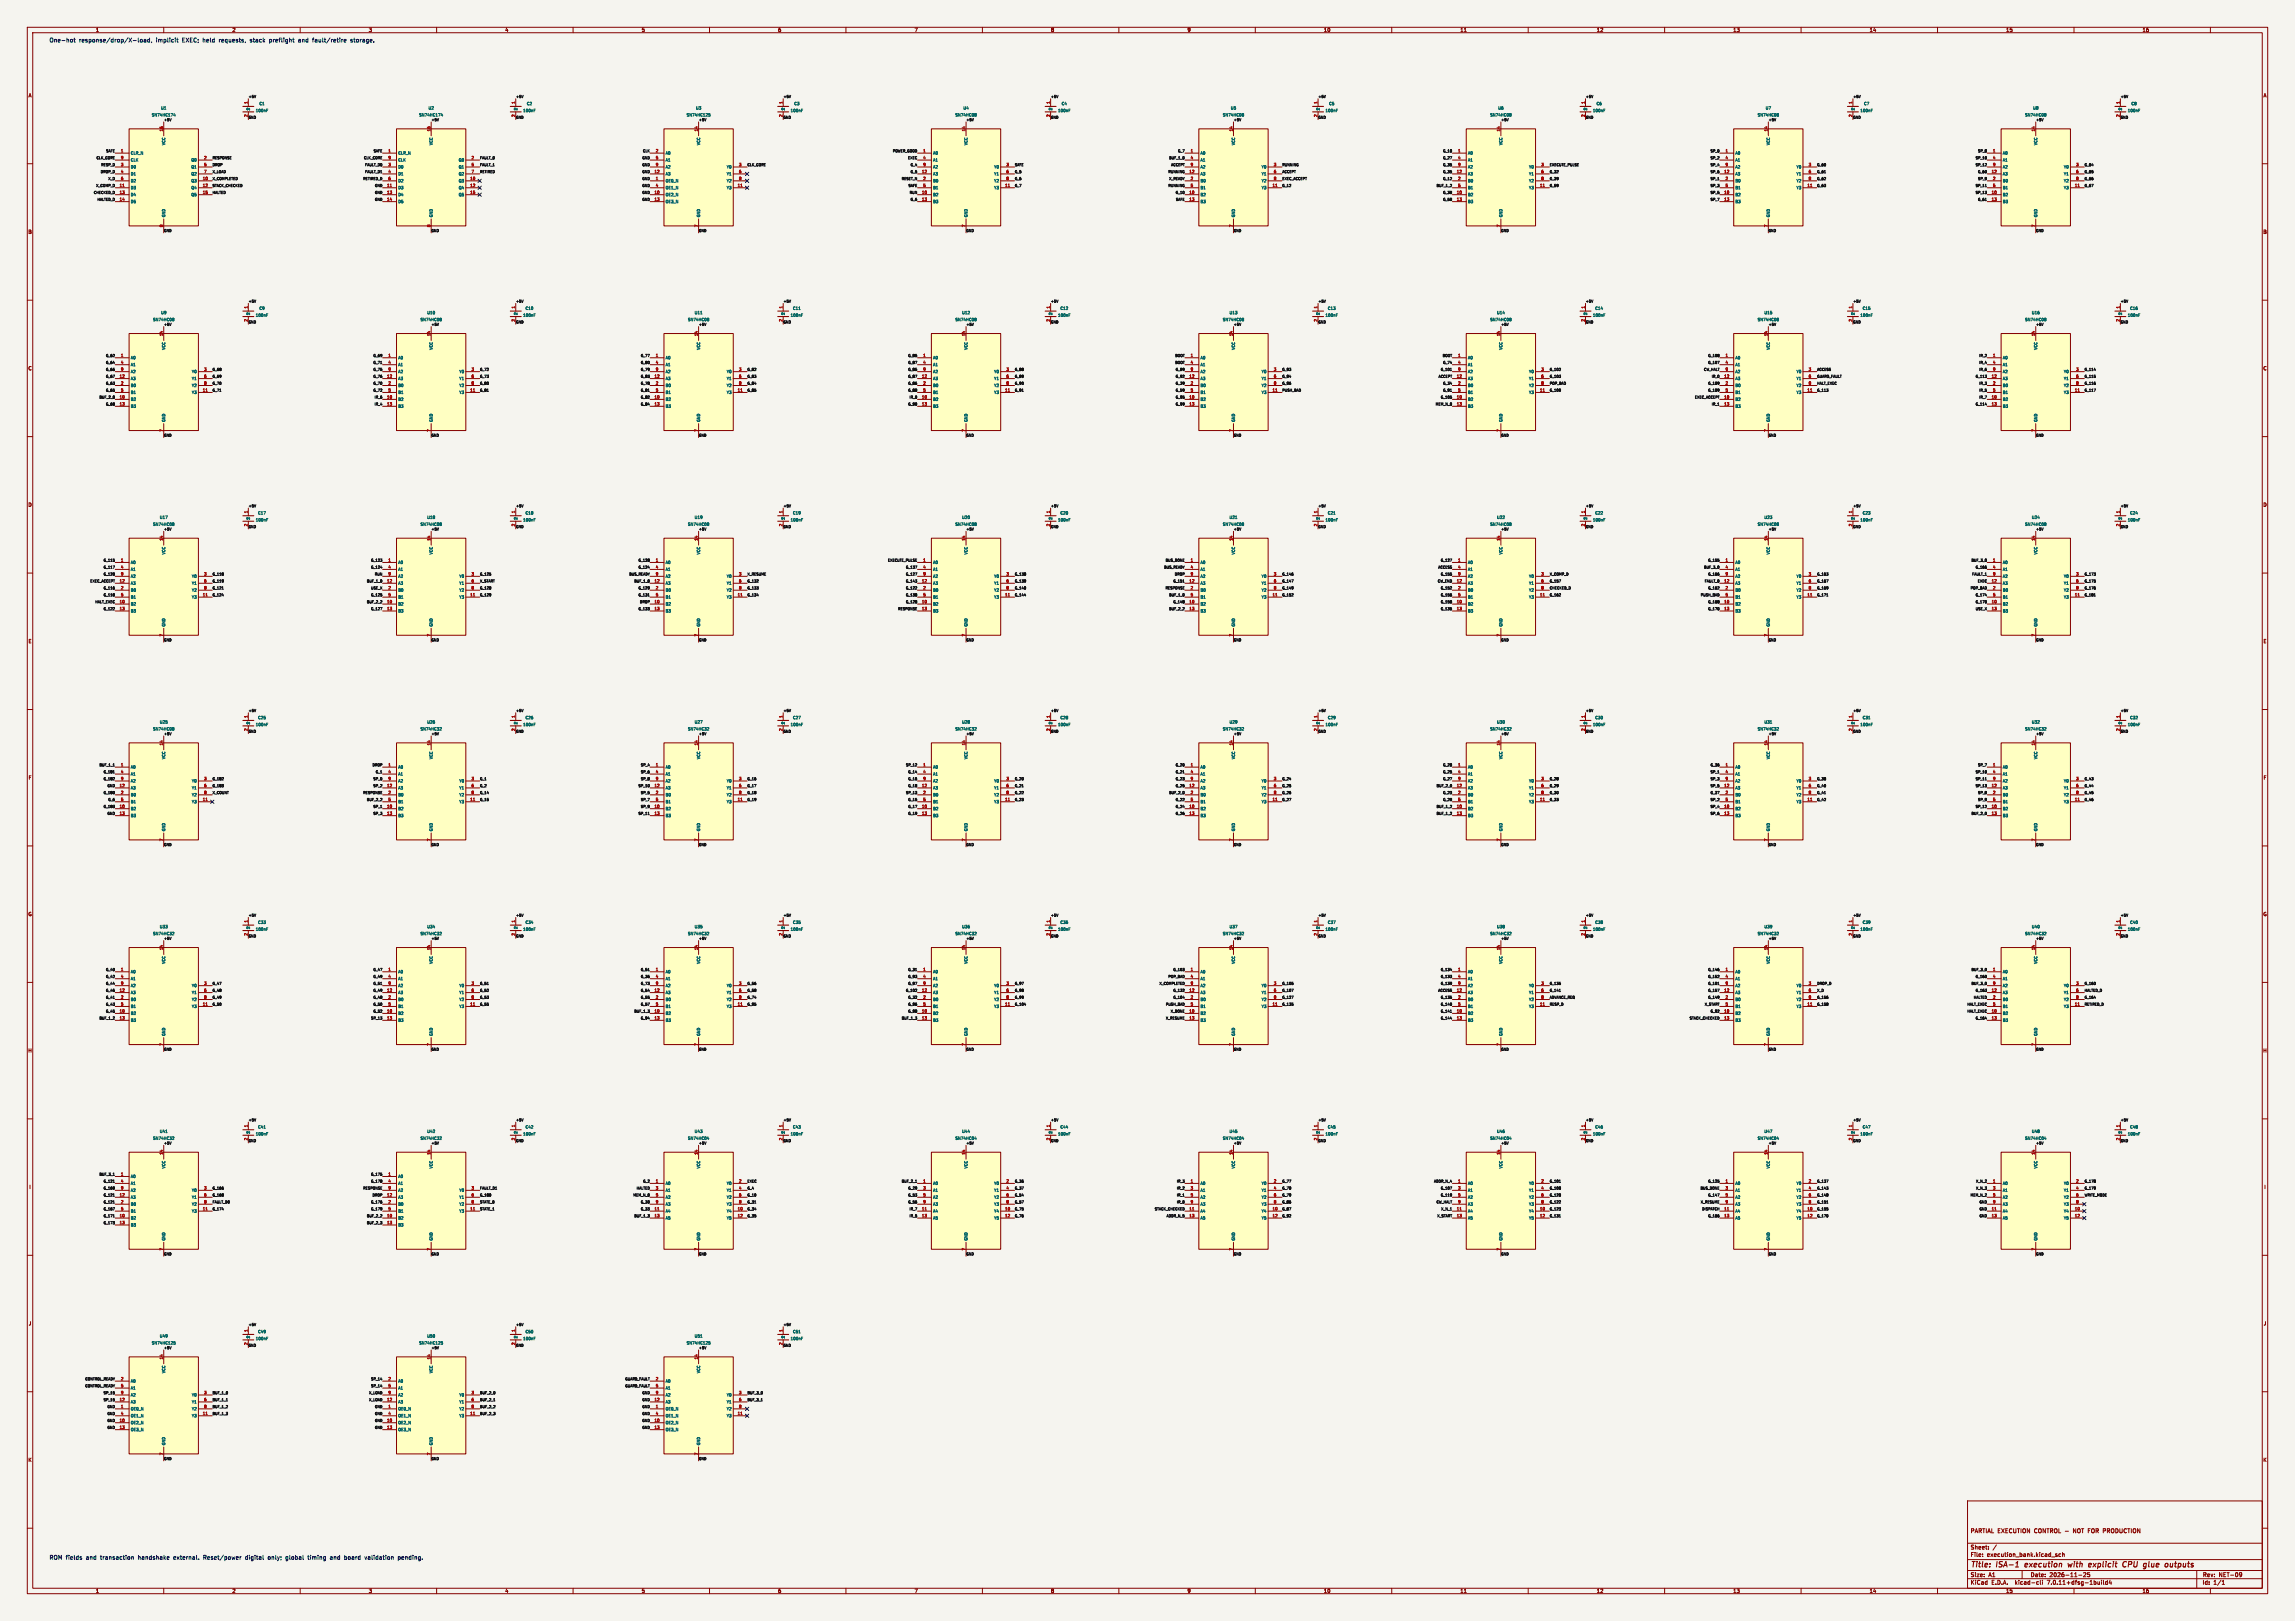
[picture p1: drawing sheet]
<svg xmlns="http://www.w3.org/2000/svg" width="841mm" height="594mm" viewBox="0 0 841 594" stroke-linecap="round" stroke-linejoin="round" font-family="sans-serif">
<defs><g id="words">
<g font-size="2.8" fill="#840000">
<text x="722" y="574.9">Title:</text>
<text x="731.7" y="574.9">ISA-1</text>
<text x="742.9" y="574.9">execution</text>
<text x="759.5" y="574.9">with</text>
<text x="767.9" y="574.9">explicit</text>
<text x="781.1" y="574.9">CPU</text>
<text x="789.6" y="574.9">glue</text>
<text x="798.3" y="574.9">outputs</text>
</g>
<g font-size="2.1" fill="#0000c2">
<text x="18" y="15.7">One-hot</text>
<text x="28.9" y="15.7">response/drop/X-load,</text>
<text x="57.2" y="15.7">implicit</text>
<text x="67" y="15.7">EXEC; held</text>
<text x="80.7" y="15.7">requests,</text>
<text x="92.2" y="15.7">stack</text>
<text x="99.5" y="15.7">preflight</text>
<text x="110.3" y="15.7">and</text>
<text x="115.6" y="15.7">fault/retire</text>
<text x="129.7" y="15.7">storage.</text>
<text x="18" y="571.7">ROM fields</text>
<text x="31.6" y="571.7">and</text>
<text x="37" y="571.7">transaction</text>
<text x="50.9" y="571.7">handshake</text>
<text x="64.1" y="571.7">external.</text>
<text x="75.2" y="571.7">Reset/power</text>
<text x="90.7" y="571.7">digital</text>
<text x="99.1" y="571.7">only;</text>
<text x="105.8" y="571.7">global</text>
<text x="114.1" y="571.7">timing</text>
<text x="122.4" y="571.7">and</text>
<text x="127.7" y="571.7">board</text>
<text x="135.4" y="571.7">validation</text>
<text x="147.7" y="571.7">pending.</text>
</g>
<g font-size="2.1" fill="#840000">
<text x="722" y="562">PARTIAL EXECUTION CONTROL -</text>
<text x="760" y="562">NOT FOR PRODUCTION</text>
<text x="722" y="568">Sheet:</text>
<text x="722" y="570.7">File:</text>
<text x="728.1" y="570.7">execution_bank.kicad_sch</text>
<text x="722" y="580.9">KiCad</text>
<text x="722" y="578.1">Size:</text>
<text x="728.7" y="578.1">A1</text>
<text x="729.7" y="580.9">E.D.A.</text>
<text x="738.6" y="580.9">kicad-cli</text>
<text x="744" y="578.1">Date:</text>
<text x="750.5" y="580.9">7.0.11+dfsg-1build4</text>
<text x="751" y="578.1">2026-11-25</text>
<text x="807" y="578.3">Rev:</text>
<text x="807" y="580.9">Id:</text>
<text x="811.1" y="580.9">1/1</text>
<text x="813.4" y="578.3">NET-09</text>
</g>
<g font-size="1.8" fill="#840000">
<text x="35" y="11.9">1</text>
<text x="85" y="11.9">2</text>
<text x="135" y="11.9">3</text>
<text x="185" y="11.9">4</text>
<text x="235" y="11.9">5</text>
<text x="285" y="11.9">6</text>
<text x="335" y="11.9">7</text>
<text x="385" y="11.9">8</text>
<text x="435" y="11.9">9</text>
<text x="485" y="11.9">10</text>
<text x="535" y="11.9">11</text>
<text x="585" y="11.9">12</text>
<text x="635" y="11.9">13</text>
<text x="685" y="11.9">14</text>
<text x="735" y="11.9">15</text>
<text x="785" y="11.9">16</text>
<text x="10.3" y="35.9">A</text>
<text x="829.3" y="35.9">A</text>
<text x="10.3" y="85.9">B</text>
<text x="829.2" y="85.9">B</text>
<text x="10.3" y="135.9">C</text>
<text x="829.2" y="135.9">C</text>
<text x="10.3" y="185.9">D</text>
<text x="829.2" y="185.9">D</text>
<text x="10.3" y="235.9">E</text>
<text x="829.3" y="235.9">E</text>
<text x="10.3" y="285.9">F</text>
<text x="829.3" y="285.9">F</text>
<text x="10.3" y="335.9">G</text>
<text x="829.2" y="335.9">G</text>
<text x="10.2" y="385.9">H</text>
<text x="829.2" y="385.9">H</text>
<text x="10.6" y="435.9">I</text>
<text x="829.6" y="435.9">I</text>
<text x="10.4" y="485.9">J</text>
<text x="829.4" y="485.9">J</text>
<text x="10.3" y="535.9">K</text>
<text x="829.2" y="535.9">K</text>
<text x="35" y="583.9">1</text>
<text x="85" y="583.9">2</text>
<text x="135" y="583.9">3</text>
<text x="185" y="583.9">4</text>
<text x="235" y="583.9">5</text>
<text x="285" y="583.9">6</text>
<text x="335" y="583.9">7</text>
<text x="385" y="583.9">8</text>
<text x="435" y="583.9">9</text>
<text x="485" y="583.9">10</text>
<text x="535" y="583.9">11</text>
<text x="585" y="583.9">12</text>
<text x="635" y="583.9">13</text>
<text x="685" y="583.9">14</text>
<text x="735" y="583.9">15</text>
<text x="785" y="583.9">16</text>
</g>
<g font-size="1.4" fill="#006464">
<text x="58.9" y="40.3">U1</text>
<text x="91.7" y="40.7" transform="rotate(-90 91.7 40.7)">12</text>
<text x="93.6" y="41.3">100nF</text>
<text x="94.9" y="38.7">C1</text>
<text x="156.9" y="40.3">U2</text>
<text x="189.7" y="40.7" transform="rotate(-90 189.7 40.7)">12</text>
<text x="191.6" y="41.3">100nF</text>
<text x="192.9" y="38.7">C2</text>
<text x="254.9" y="40.3">U3</text>
<text x="287.7" y="40.7" transform="rotate(-90 287.7 40.7)">12</text>
<text x="289.6" y="41.3">100nF</text>
<text x="290.9" y="38.7">C3</text>
<text x="352.9" y="40.3">U4</text>
<text x="385.7" y="40.7" transform="rotate(-90 385.7 40.7)">12</text>
<text x="387.6" y="41.3">100nF</text>
<text x="388.9" y="38.7">C4</text>
<text x="450.9" y="40.3">U5</text>
<text x="483.7" y="40.7" transform="rotate(-90 483.7 40.7)">12</text>
<text x="485.6" y="41.3">100nF</text>
<text x="486.9" y="38.7">C5</text>
<text x="548.9" y="40.3">U6</text>
<text x="581.7" y="40.7" transform="rotate(-90 581.7 40.7)">12</text>
<text x="583.6" y="41.3">100nF</text>
<text x="584.9" y="38.7">C6</text>
<text x="646.9" y="40.3">U7</text>
<text x="679.7" y="40.7" transform="rotate(-90 679.7 40.7)">12</text>
<text x="681.6" y="41.3">100nF</text>
<text x="682.9" y="38.7">C7</text>
<text x="744.9" y="40.3">U8</text>
<text x="777.7" y="40.7" transform="rotate(-90 777.7 40.7)">12</text>
<text x="779.6" y="41.3">100nF</text>
<text x="780.9" y="38.7">C8</text>
<text x="55.5" y="42.9">SN74HC174</text>
<text x="153.5" y="42.9">SN74HC174</text>
<text x="251.5" y="42.9">SN74HC125</text>
<text x="349.9" y="42.9">SN74HC08</text>
<text x="447.9" y="42.9">SN74HC08</text>
<text x="545.9" y="42.9">SN74HC08</text>
<text x="643.9" y="42.9">SN74HC08</text>
<text x="741.9" y="42.9">SN74HC08</text>
<text x="60.7" y="53.4" transform="rotate(-90 60.7 53.4)">VCC</text>
<text x="158.7" y="53.4" transform="rotate(-90 158.7 53.4)">VCC</text>
<text x="256.7" y="53.4" transform="rotate(-90 256.7 53.4)">VCC</text>
<text x="354.7" y="53.4" transform="rotate(-90 354.7 53.4)">VCC</text>
<text x="452.7" y="53.4" transform="rotate(-90 452.7 53.4)">VCC</text>
<text x="550.7" y="53.4" transform="rotate(-90 550.7 53.4)">VCC</text>
<text x="648.7" y="53.4" transform="rotate(-90 648.7 53.4)">VCC</text>
<text x="746.7" y="53.4" transform="rotate(-90 746.7 53.4)">VCC</text>
<text x="47.8" y="56.8">CLR_N</text>
<text x="47.8" y="59.4">CLK</text>
<text x="69.9" y="59.4">Q0</text>
<text x="145.8" y="56.8">CLR_N</text>
<text x="145.8" y="59.4">CLK</text>
<text x="167.9" y="59.4">Q0</text>
<text x="243.8" y="56.8">A0</text>
<text x="243.8" y="59.4">A1</text>
<text x="341.8" y="56.8">A0</text>
<text x="341.8" y="59.4">A1</text>
<text x="439.8" y="56.8">A0</text>
<text x="439.8" y="59.4">A1</text>
<text x="537.8" y="56.8">A0</text>
<text x="537.8" y="59.4">A1</text>
<text x="635.8" y="56.8">A0</text>
<text x="635.8" y="59.4">A1</text>
<text x="733.8" y="56.8">A0</text>
<text x="733.8" y="59.4">A1</text>
<text x="47.8" y="61.9">D0</text>
<text x="47.8" y="64.5">D1</text>
<text x="69.9" y="61.9">Q1</text>
<text x="69.9" y="64.5">Q2</text>
<text x="145.8" y="61.9">D0</text>
<text x="145.8" y="64.5">D1</text>
<text x="167.9" y="61.9">Q1</text>
<text x="167.9" y="64.5">Q2</text>
<text x="243.8" y="64.5">A3</text>
<text x="243.8" y="61.9">A2</text>
<text x="266.1" y="61.9">Y0</text>
<text x="266.1" y="64.5">Y1</text>
<text x="341.8" y="64.5">A3</text>
<text x="341.8" y="61.9">A2</text>
<text x="364.1" y="61.9">Y0</text>
<text x="364.1" y="64.5">Y1</text>
<text x="439.8" y="64.5">A3</text>
<text x="439.8" y="61.9">A2</text>
<text x="462.1" y="61.9">Y0</text>
<text x="462.1" y="64.5">Y1</text>
<text x="537.8" y="64.5">A3</text>
<text x="537.8" y="61.9">A2</text>
<text x="560.1" y="61.9">Y0</text>
<text x="560.1" y="64.5">Y1</text>
<text x="635.8" y="64.5">A3</text>
<text x="635.8" y="61.9">A2</text>
<text x="658.1" y="61.9">Y0</text>
<text x="658.1" y="64.5">Y1</text>
<text x="733.8" y="64.5">A3</text>
<text x="733.8" y="61.9">A2</text>
<text x="756.1" y="61.9">Y0</text>
<text x="756.1" y="64.5">Y1</text>
<text x="47.8" y="69.5">D3</text>
<text x="47.8" y="67">D2</text>
<text x="69.9" y="67">Q3</text>
<text x="69.9" y="69.5">Q4</text>
<text x="145.8" y="69.5">D3</text>
<text x="145.8" y="67">D2</text>
<text x="167.9" y="67">Q3</text>
<text x="167.9" y="69.5">Q4</text>
<text x="243.8" y="67">OE0_N</text>
<text x="243.8" y="69.5">OE1_N</text>
<text x="266.1" y="69.5">Y3</text>
<text x="266.1" y="67">Y2</text>
<text x="341.8" y="67">B0</text>
<text x="341.8" y="69.5">B1</text>
<text x="364.1" y="69.5">Y3</text>
<text x="364.1" y="67">Y2</text>
<text x="439.8" y="67">B0</text>
<text x="439.8" y="69.5">B1</text>
<text x="462.1" y="69.5">Y3</text>
<text x="462.1" y="67">Y2</text>
<text x="537.8" y="67">B0</text>
<text x="537.8" y="69.5">B1</text>
<text x="560.1" y="69.5">Y3</text>
<text x="560.1" y="67">Y2</text>
<text x="635.8" y="67">B0</text>
<text x="635.8" y="69.5">B1</text>
<text x="658.1" y="69.5">Y3</text>
<text x="658.1" y="67">Y2</text>
<text x="733.8" y="67">B0</text>
<text x="733.8" y="69.5">B1</text>
<text x="756.1" y="69.5">Y3</text>
<text x="756.1" y="67">Y2</text>
<text x="47.8" y="72.1">D4</text>
<text x="47.8" y="74.6">D5</text>
<text x="69.9" y="72.1">Q5</text>
<text x="145.8" y="72.1">D4</text>
<text x="145.8" y="74.6">D5</text>
<text x="167.9" y="72.1">Q5</text>
<text x="243.8" y="72.1">OE2_N</text>
<text x="243.8" y="74.6">OE3_N</text>
<text x="341.8" y="72.1">B2</text>
<text x="341.8" y="74.6">B3</text>
<text x="439.8" y="72.1">B2</text>
<text x="439.8" y="74.6">B3</text>
<text x="537.8" y="72.1">B2</text>
<text x="537.8" y="74.6">B3</text>
<text x="635.8" y="72.1">B2</text>
<text x="635.8" y="74.6">B3</text>
<text x="733.8" y="72.1">B2</text>
<text x="733.8" y="74.6">B3</text>
<text x="60.7" y="79.7" transform="rotate(-90 60.7 79.7)">GND</text>
<text x="158.7" y="79.7" transform="rotate(-90 158.7 79.7)">GND</text>
<text x="256.7" y="79.7" transform="rotate(-90 256.7 79.7)">GND</text>
<text x="354.7" y="79.7" transform="rotate(-90 354.7 79.7)">GND</text>
<text x="452.7" y="79.7" transform="rotate(-90 452.7 79.7)">GND</text>
<text x="550.7" y="79.7" transform="rotate(-90 550.7 79.7)">GND</text>
<text x="648.7" y="79.7" transform="rotate(-90 648.7 79.7)">GND</text>
<text x="746.7" y="79.7" transform="rotate(-90 746.7 79.7)">GND</text>
<text x="94.9" y="113.7">C9</text>
<text x="192.4" y="113.7">C10</text>
<text x="290.4" y="113.7">C11</text>
<text x="388.4" y="113.7">C12</text>
<text x="486.4" y="113.7">C13</text>
<text x="584.4" y="113.7">C14</text>
<text x="682.4" y="113.7">C15</text>
<text x="780.4" y="113.7">C16</text>
<text x="55.9" y="117.9">SN74HC08</text>
<text x="58.9" y="115.3">U9</text>
<text x="91.7" y="115.7" transform="rotate(-90 91.7 115.7)">12</text>
<text x="93.6" y="116.3">100nF</text>
<text x="153.9" y="117.9">SN74HC08</text>
<text x="156.4" y="115.3">U10</text>
<text x="189.7" y="115.7" transform="rotate(-90 189.7 115.7)">12</text>
<text x="191.6" y="116.3">100nF</text>
<text x="251.9" y="117.9">SN74HC08</text>
<text x="254.4" y="115.3">U11</text>
<text x="287.7" y="115.7" transform="rotate(-90 287.7 115.7)">12</text>
<text x="289.6" y="116.3">100nF</text>
<text x="349.9" y="117.9">SN74HC08</text>
<text x="352.4" y="115.3">U12</text>
<text x="385.7" y="115.7" transform="rotate(-90 385.7 115.7)">12</text>
<text x="387.6" y="116.3">100nF</text>
<text x="447.9" y="117.9">SN74HC08</text>
<text x="450.4" y="115.3">U13</text>
<text x="483.7" y="115.7" transform="rotate(-90 483.7 115.7)">12</text>
<text x="485.6" y="116.3">100nF</text>
<text x="545.9" y="117.9">SN74HC08</text>
<text x="548.4" y="115.3">U14</text>
<text x="581.7" y="115.7" transform="rotate(-90 581.7 115.7)">12</text>
<text x="583.6" y="116.3">100nF</text>
<text x="643.9" y="117.9">SN74HC08</text>
<text x="646.4" y="115.3">U15</text>
<text x="679.7" y="115.7" transform="rotate(-90 679.7 115.7)">12</text>
<text x="681.6" y="116.3">100nF</text>
<text x="741.9" y="117.9">SN74HC08</text>
<text x="744.4" y="115.3">U16</text>
<text x="777.7" y="115.7" transform="rotate(-90 777.7 115.7)">12</text>
<text x="779.6" y="116.3">100nF</text>
<text x="47.8" y="131.8">A0</text>
<text x="60.7" y="128.4" transform="rotate(-90 60.7 128.4)">VCC</text>
<text x="145.8" y="131.8">A0</text>
<text x="158.7" y="128.4" transform="rotate(-90 158.7 128.4)">VCC</text>
<text x="243.8" y="131.8">A0</text>
<text x="256.7" y="128.4" transform="rotate(-90 256.7 128.4)">VCC</text>
<text x="341.8" y="131.8">A0</text>
<text x="354.7" y="128.4" transform="rotate(-90 354.7 128.4)">VCC</text>
<text x="439.8" y="131.8">A0</text>
<text x="452.7" y="128.4" transform="rotate(-90 452.7 128.4)">VCC</text>
<text x="537.8" y="131.8">A0</text>
<text x="550.7" y="128.4" transform="rotate(-90 550.7 128.4)">VCC</text>
<text x="635.8" y="131.8">A0</text>
<text x="648.7" y="128.4" transform="rotate(-90 648.7 128.4)">VCC</text>
<text x="733.8" y="131.8">A0</text>
<text x="746.7" y="128.4" transform="rotate(-90 746.7 128.4)">VCC</text>
<text x="47.8" y="134.4">A1</text>
<text x="47.8" y="136.9">A2</text>
<text x="70.1" y="136.9">Y0</text>
<text x="145.8" y="134.4">A1</text>
<text x="145.8" y="136.9">A2</text>
<text x="168.1" y="136.9">Y0</text>
<text x="243.8" y="134.4">A1</text>
<text x="243.8" y="136.9">A2</text>
<text x="266.1" y="136.9">Y0</text>
<text x="341.8" y="134.4">A1</text>
<text x="341.8" y="136.9">A2</text>
<text x="364.1" y="136.9">Y0</text>
<text x="439.8" y="134.4">A1</text>
<text x="439.8" y="136.9">A2</text>
<text x="462.1" y="136.9">Y0</text>
<text x="537.8" y="134.4">A1</text>
<text x="537.8" y="136.9">A2</text>
<text x="560.1" y="136.9">Y0</text>
<text x="635.8" y="134.4">A1</text>
<text x="635.8" y="136.9">A2</text>
<text x="658.1" y="136.9">Y0</text>
<text x="733.8" y="134.4">A1</text>
<text x="733.8" y="136.9">A2</text>
<text x="756.1" y="136.9">Y0</text>
<text x="47.8" y="139.5">A3</text>
<text x="47.8" y="142">B0</text>
<text x="70.1" y="139.5">Y1</text>
<text x="70.1" y="142">Y2</text>
<text x="145.8" y="139.5">A3</text>
<text x="145.8" y="142">B0</text>
<text x="168.1" y="139.5">Y1</text>
<text x="168.1" y="142">Y2</text>
<text x="243.8" y="139.5">A3</text>
<text x="243.8" y="142">B0</text>
<text x="266.1" y="139.5">Y1</text>
<text x="266.1" y="142">Y2</text>
<text x="341.8" y="139.5">A3</text>
<text x="341.8" y="142">B0</text>
<text x="364.1" y="139.5">Y1</text>
<text x="364.1" y="142">Y2</text>
<text x="439.8" y="139.5">A3</text>
<text x="439.8" y="142">B0</text>
<text x="462.1" y="139.5">Y1</text>
<text x="462.1" y="142">Y2</text>
<text x="537.8" y="139.5">A3</text>
<text x="537.8" y="142">B0</text>
<text x="560.1" y="139.5">Y1</text>
<text x="560.1" y="142">Y2</text>
<text x="635.8" y="139.5">A3</text>
<text x="635.8" y="142">B0</text>
<text x="658.1" y="139.5">Y1</text>
<text x="658.1" y="142">Y2</text>
<text x="733.8" y="139.5">A3</text>
<text x="733.8" y="142">B0</text>
<text x="756.1" y="139.5">Y1</text>
<text x="756.1" y="142">Y2</text>
<text x="47.8" y="147.1">B2</text>
<text x="47.8" y="149.6">B3</text>
<text x="47.8" y="144.5">B1</text>
<text x="70.1" y="144.5">Y3</text>
<text x="145.8" y="147.1">B2</text>
<text x="145.8" y="149.6">B3</text>
<text x="145.8" y="144.5">B1</text>
<text x="168.1" y="144.5">Y3</text>
<text x="243.8" y="147.1">B2</text>
<text x="243.8" y="149.6">B3</text>
<text x="243.8" y="144.5">B1</text>
<text x="266.1" y="144.5">Y3</text>
<text x="341.8" y="147.1">B2</text>
<text x="341.8" y="149.6">B3</text>
<text x="341.8" y="144.5">B1</text>
<text x="364.1" y="144.5">Y3</text>
<text x="439.8" y="147.1">B2</text>
<text x="439.8" y="149.6">B3</text>
<text x="439.8" y="144.5">B1</text>
<text x="462.1" y="144.5">Y3</text>
<text x="537.8" y="147.1">B2</text>
<text x="537.8" y="149.6">B3</text>
<text x="537.8" y="144.5">B1</text>
<text x="560.1" y="144.5">Y3</text>
<text x="635.8" y="147.1">B2</text>
<text x="635.8" y="149.6">B3</text>
<text x="635.8" y="144.5">B1</text>
<text x="658.1" y="144.5">Y3</text>
<text x="733.8" y="147.1">B2</text>
<text x="733.8" y="149.6">B3</text>
<text x="733.8" y="144.5">B1</text>
<text x="756.1" y="144.5">Y3</text>
<text x="60.7" y="154.7" transform="rotate(-90 60.7 154.7)">GND</text>
<text x="158.7" y="154.7" transform="rotate(-90 158.7 154.7)">GND</text>
<text x="256.7" y="154.7" transform="rotate(-90 256.7 154.7)">GND</text>
<text x="354.7" y="154.7" transform="rotate(-90 354.7 154.7)">GND</text>
<text x="452.7" y="154.7" transform="rotate(-90 452.7 154.7)">GND</text>
<text x="550.7" y="154.7" transform="rotate(-90 550.7 154.7)">GND</text>
<text x="648.7" y="154.7" transform="rotate(-90 648.7 154.7)">GND</text>
<text x="746.7" y="154.7" transform="rotate(-90 746.7 154.7)">GND</text>
<text x="58.4" y="190.3">U17</text>
<text x="91.7" y="190.7" transform="rotate(-90 91.7 190.7)">12</text>
<text x="93.6" y="191.3">100nF</text>
<text x="94.4" y="188.7">C17</text>
<text x="156.4" y="190.3">U18</text>
<text x="189.7" y="190.7" transform="rotate(-90 189.7 190.7)">12</text>
<text x="191.6" y="191.3">100nF</text>
<text x="192.4" y="188.7">C18</text>
<text x="254.4" y="190.3">U19</text>
<text x="287.7" y="190.7" transform="rotate(-90 287.7 190.7)">12</text>
<text x="289.6" y="191.3">100nF</text>
<text x="290.4" y="188.7">C19</text>
<text x="352.4" y="190.3">U20</text>
<text x="385.7" y="190.7" transform="rotate(-90 385.7 190.7)">12</text>
<text x="387.6" y="191.3">100nF</text>
<text x="388.4" y="188.7">C20</text>
<text x="450.4" y="190.3">U21</text>
<text x="483.7" y="190.7" transform="rotate(-90 483.7 190.7)">12</text>
<text x="485.6" y="191.3">100nF</text>
<text x="486.4" y="188.7">C21</text>
<text x="548.4" y="190.3">U22</text>
<text x="581.7" y="190.7" transform="rotate(-90 581.7 190.7)">12</text>
<text x="583.6" y="191.3">100nF</text>
<text x="584.4" y="188.7">C22</text>
<text x="646.4" y="190.3">U23</text>
<text x="679.7" y="190.7" transform="rotate(-90 679.7 190.7)">12</text>
<text x="681.6" y="191.3">100nF</text>
<text x="682.4" y="188.7">C23</text>
<text x="744.4" y="190.3">U24</text>
<text x="777.7" y="190.7" transform="rotate(-90 777.7 190.7)">12</text>
<text x="779.6" y="191.3">100nF</text>
<text x="780.4" y="188.7">C24</text>
<text x="55.9" y="192.9">SN74HC08</text>
<text x="153.9" y="192.9">SN74HC08</text>
<text x="251.9" y="192.9">SN74HC08</text>
<text x="349.9" y="192.9">SN74HC08</text>
<text x="447.9" y="192.9">SN74HC08</text>
<text x="545.9" y="192.9">SN74HC08</text>
<text x="643.9" y="192.9">SN74HC08</text>
<text x="741.9" y="192.9">SN74HC08</text>
<text x="60.7" y="203.4" transform="rotate(-90 60.7 203.4)">VCC</text>
<text x="158.7" y="203.4" transform="rotate(-90 158.7 203.4)">VCC</text>
<text x="256.7" y="203.4" transform="rotate(-90 256.7 203.4)">VCC</text>
<text x="354.7" y="203.4" transform="rotate(-90 354.7 203.4)">VCC</text>
<text x="452.7" y="203.4" transform="rotate(-90 452.7 203.4)">VCC</text>
<text x="550.7" y="203.4" transform="rotate(-90 550.7 203.4)">VCC</text>
<text x="648.7" y="203.4" transform="rotate(-90 648.7 203.4)">VCC</text>
<text x="746.7" y="203.4" transform="rotate(-90 746.7 203.4)">VCC</text>
<text x="47.8" y="206.8">A0</text>
<text x="47.8" y="209.4">A1</text>
<text x="145.8" y="206.8">A0</text>
<text x="145.8" y="209.4">A1</text>
<text x="243.8" y="206.8">A0</text>
<text x="243.8" y="209.4">A1</text>
<text x="341.8" y="206.8">A0</text>
<text x="341.8" y="209.4">A1</text>
<text x="439.8" y="206.8">A0</text>
<text x="439.8" y="209.4">A1</text>
<text x="537.8" y="206.8">A0</text>
<text x="537.8" y="209.4">A1</text>
<text x="635.8" y="206.8">A0</text>
<text x="635.8" y="209.4">A1</text>
<text x="733.8" y="206.8">A0</text>
<text x="733.8" y="209.4">A1</text>
<text x="47.8" y="214.5">A3</text>
<text x="47.8" y="211.9">A2</text>
<text x="70.1" y="211.9">Y0</text>
<text x="70.1" y="214.5">Y1</text>
<text x="145.8" y="214.5">A3</text>
<text x="145.8" y="211.9">A2</text>
<text x="168.1" y="211.9">Y0</text>
<text x="168.1" y="214.5">Y1</text>
<text x="243.8" y="214.5">A3</text>
<text x="243.8" y="211.9">A2</text>
<text x="266.1" y="211.9">Y0</text>
<text x="266.1" y="214.5">Y1</text>
<text x="341.8" y="214.5">A3</text>
<text x="341.8" y="211.9">A2</text>
<text x="364.1" y="211.9">Y0</text>
<text x="364.1" y="214.5">Y1</text>
<text x="439.8" y="214.5">A3</text>
<text x="439.8" y="211.9">A2</text>
<text x="462.1" y="211.9">Y0</text>
<text x="462.1" y="214.5">Y1</text>
<text x="537.8" y="214.5">A3</text>
<text x="537.8" y="211.9">A2</text>
<text x="560.1" y="211.9">Y0</text>
<text x="560.1" y="214.5">Y1</text>
<text x="635.8" y="214.5">A3</text>
<text x="635.8" y="211.9">A2</text>
<text x="658.1" y="211.9">Y0</text>
<text x="658.1" y="214.5">Y1</text>
<text x="733.8" y="214.5">A3</text>
<text x="733.8" y="211.9">A2</text>
<text x="756.1" y="211.9">Y0</text>
<text x="756.1" y="214.5">Y1</text>
<text x="47.8" y="217">B0</text>
<text x="47.8" y="219.5">B1</text>
<text x="70.1" y="219.5">Y3</text>
<text x="70.1" y="217">Y2</text>
<text x="145.8" y="217">B0</text>
<text x="145.8" y="219.5">B1</text>
<text x="168.1" y="219.5">Y3</text>
<text x="168.1" y="217">Y2</text>
<text x="243.8" y="217">B0</text>
<text x="243.8" y="219.5">B1</text>
<text x="266.1" y="219.5">Y3</text>
<text x="266.1" y="217">Y2</text>
<text x="341.8" y="217">B0</text>
<text x="341.8" y="219.5">B1</text>
<text x="364.1" y="219.5">Y3</text>
<text x="364.1" y="217">Y2</text>
<text x="439.8" y="217">B0</text>
<text x="439.8" y="219.5">B1</text>
<text x="462.1" y="219.5">Y3</text>
<text x="462.1" y="217">Y2</text>
<text x="537.8" y="217">B0</text>
<text x="537.8" y="219.5">B1</text>
<text x="560.1" y="219.5">Y3</text>
<text x="560.1" y="217">Y2</text>
<text x="635.8" y="217">B0</text>
<text x="635.8" y="219.5">B1</text>
<text x="658.1" y="219.5">Y3</text>
<text x="658.1" y="217">Y2</text>
<text x="733.8" y="217">B0</text>
<text x="733.8" y="219.5">B1</text>
<text x="756.1" y="219.5">Y3</text>
<text x="756.1" y="217">Y2</text>
<text x="47.8" y="222.1">B2</text>
<text x="47.8" y="224.6">B3</text>
<text x="145.8" y="222.1">B2</text>
<text x="145.8" y="224.6">B3</text>
<text x="243.8" y="222.1">B2</text>
<text x="243.8" y="224.6">B3</text>
<text x="341.8" y="222.1">B2</text>
<text x="341.8" y="224.6">B3</text>
<text x="439.8" y="222.1">B2</text>
<text x="439.8" y="224.6">B3</text>
<text x="537.8" y="222.1">B2</text>
<text x="537.8" y="224.6">B3</text>
<text x="635.8" y="222.1">B2</text>
<text x="635.8" y="224.6">B3</text>
<text x="733.8" y="222.1">B2</text>
<text x="733.8" y="224.6">B3</text>
<text x="60.7" y="229.7" transform="rotate(-90 60.7 229.7)">GND</text>
<text x="158.7" y="229.7" transform="rotate(-90 158.7 229.7)">GND</text>
<text x="256.7" y="229.7" transform="rotate(-90 256.7 229.7)">GND</text>
<text x="354.7" y="229.7" transform="rotate(-90 354.7 229.7)">GND</text>
<text x="452.7" y="229.7" transform="rotate(-90 452.7 229.7)">GND</text>
<text x="550.7" y="229.7" transform="rotate(-90 550.7 229.7)">GND</text>
<text x="648.7" y="229.7" transform="rotate(-90 648.7 229.7)">GND</text>
<text x="746.7" y="229.7" transform="rotate(-90 746.7 229.7)">GND</text>
<text x="94.4" y="263.7">C25</text>
<text x="192.4" y="263.7">C26</text>
<text x="290.4" y="263.7">C27</text>
<text x="388.4" y="263.7">C28</text>
<text x="486.4" y="263.7">C29</text>
<text x="584.4" y="263.7">C30</text>
<text x="682.4" y="263.7">C31</text>
<text x="780.4" y="263.7">C32</text>
<text x="55.9" y="267.9">SN74HC08</text>
<text x="58.4" y="265.3">U25</text>
<text x="91.7" y="265.7" transform="rotate(-90 91.7 265.7)">12</text>
<text x="93.6" y="266.3">100nF</text>
<text x="153.9" y="267.9">SN74HC32</text>
<text x="156.4" y="265.3">U26</text>
<text x="189.7" y="265.7" transform="rotate(-90 189.7 265.7)">12</text>
<text x="191.6" y="266.3">100nF</text>
<text x="251.9" y="267.9">SN74HC32</text>
<text x="254.4" y="265.3">U27</text>
<text x="287.7" y="265.7" transform="rotate(-90 287.7 265.7)">12</text>
<text x="289.6" y="266.3">100nF</text>
<text x="349.9" y="267.9">SN74HC32</text>
<text x="352.4" y="265.3">U28</text>
<text x="385.7" y="265.7" transform="rotate(-90 385.7 265.7)">12</text>
<text x="387.6" y="266.3">100nF</text>
<text x="447.9" y="267.9">SN74HC32</text>
<text x="450.4" y="265.3">U29</text>
<text x="483.7" y="265.7" transform="rotate(-90 483.7 265.7)">12</text>
<text x="485.6" y="266.3">100nF</text>
<text x="545.9" y="267.9">SN74HC32</text>
<text x="548.4" y="265.3">U30</text>
<text x="581.7" y="265.7" transform="rotate(-90 581.7 265.7)">12</text>
<text x="583.6" y="266.3">100nF</text>
<text x="643.9" y="267.9">SN74HC32</text>
<text x="646.4" y="265.3">U31</text>
<text x="679.7" y="265.7" transform="rotate(-90 679.7 265.7)">12</text>
<text x="681.6" y="266.3">100nF</text>
<text x="741.9" y="267.9">SN74HC32</text>
<text x="744.4" y="265.3">U32</text>
<text x="777.7" y="265.7" transform="rotate(-90 777.7 265.7)">12</text>
<text x="779.6" y="266.3">100nF</text>
<text x="47.8" y="281.8">A0</text>
<text x="60.7" y="278.4" transform="rotate(-90 60.7 278.4)">VCC</text>
<text x="145.8" y="281.8">A0</text>
<text x="158.7" y="278.4" transform="rotate(-90 158.7 278.4)">VCC</text>
<text x="243.8" y="281.8">A0</text>
<text x="256.7" y="278.4" transform="rotate(-90 256.7 278.4)">VCC</text>
<text x="341.8" y="281.8">A0</text>
<text x="354.7" y="278.4" transform="rotate(-90 354.7 278.4)">VCC</text>
<text x="439.8" y="281.8">A0</text>
<text x="452.7" y="278.4" transform="rotate(-90 452.7 278.4)">VCC</text>
<text x="537.8" y="281.8">A0</text>
<text x="550.7" y="278.4" transform="rotate(-90 550.7 278.4)">VCC</text>
<text x="635.8" y="281.8">A0</text>
<text x="648.7" y="278.4" transform="rotate(-90 648.7 278.4)">VCC</text>
<text x="733.8" y="281.8">A0</text>
<text x="746.7" y="278.4" transform="rotate(-90 746.7 278.4)">VCC</text>
<text x="47.8" y="284.4">A1</text>
<text x="47.8" y="286.9">A2</text>
<text x="70.1" y="286.9">Y0</text>
<text x="145.8" y="284.4">A1</text>
<text x="145.8" y="286.9">A2</text>
<text x="168.1" y="286.9">Y0</text>
<text x="243.8" y="284.4">A1</text>
<text x="243.8" y="286.9">A2</text>
<text x="266.1" y="286.9">Y0</text>
<text x="341.8" y="284.4">A1</text>
<text x="341.8" y="286.9">A2</text>
<text x="364.1" y="286.9">Y0</text>
<text x="439.8" y="284.4">A1</text>
<text x="439.8" y="286.9">A2</text>
<text x="462.1" y="286.9">Y0</text>
<text x="537.8" y="284.4">A1</text>
<text x="537.8" y="286.9">A2</text>
<text x="560.1" y="286.9">Y0</text>
<text x="635.8" y="284.4">A1</text>
<text x="635.8" y="286.9">A2</text>
<text x="658.1" y="286.9">Y0</text>
<text x="733.8" y="284.4">A1</text>
<text x="733.8" y="286.9">A2</text>
<text x="756.1" y="286.9">Y0</text>
<text x="47.8" y="289.5">A3</text>
<text x="47.8" y="292">B0</text>
<text x="70.1" y="289.5">Y1</text>
<text x="70.1" y="292">Y2</text>
<text x="145.8" y="289.5">A3</text>
<text x="145.8" y="292">B0</text>
<text x="168.1" y="289.5">Y1</text>
<text x="168.1" y="292">Y2</text>
<text x="243.8" y="289.5">A3</text>
<text x="243.8" y="292">B0</text>
<text x="266.1" y="289.5">Y1</text>
<text x="266.1" y="292">Y2</text>
<text x="341.8" y="289.5">A3</text>
<text x="341.8" y="292">B0</text>
<text x="364.1" y="289.5">Y1</text>
<text x="364.1" y="292">Y2</text>
<text x="439.8" y="289.5">A3</text>
<text x="439.8" y="292">B0</text>
<text x="462.1" y="289.5">Y1</text>
<text x="462.1" y="292">Y2</text>
<text x="537.8" y="289.5">A3</text>
<text x="537.8" y="292">B0</text>
<text x="560.1" y="289.5">Y1</text>
<text x="560.1" y="292">Y2</text>
<text x="635.8" y="289.5">A3</text>
<text x="635.8" y="292">B0</text>
<text x="658.1" y="289.5">Y1</text>
<text x="658.1" y="292">Y2</text>
<text x="733.8" y="289.5">A3</text>
<text x="733.8" y="292">B0</text>
<text x="756.1" y="289.5">Y1</text>
<text x="756.1" y="292">Y2</text>
<text x="47.8" y="297.1">B2</text>
<text x="47.8" y="299.6">B3</text>
<text x="47.8" y="294.5">B1</text>
<text x="70.1" y="294.5">Y3</text>
<text x="145.8" y="297.1">B2</text>
<text x="145.8" y="299.6">B3</text>
<text x="145.8" y="294.5">B1</text>
<text x="168.1" y="294.5">Y3</text>
<text x="243.8" y="297.1">B2</text>
<text x="243.8" y="299.6">B3</text>
<text x="243.8" y="294.5">B1</text>
<text x="266.1" y="294.5">Y3</text>
<text x="341.8" y="297.1">B2</text>
<text x="341.8" y="299.6">B3</text>
<text x="341.8" y="294.5">B1</text>
<text x="364.1" y="294.5">Y3</text>
<text x="439.8" y="297.1">B2</text>
<text x="439.8" y="299.6">B3</text>
<text x="439.8" y="294.5">B1</text>
<text x="462.1" y="294.5">Y3</text>
<text x="537.8" y="297.1">B2</text>
<text x="537.8" y="299.6">B3</text>
<text x="537.8" y="294.5">B1</text>
<text x="560.1" y="294.5">Y3</text>
<text x="635.8" y="297.1">B2</text>
<text x="635.8" y="299.6">B3</text>
<text x="635.8" y="294.5">B1</text>
<text x="658.1" y="294.5">Y3</text>
<text x="733.8" y="297.1">B2</text>
<text x="733.8" y="299.6">B3</text>
<text x="733.8" y="294.5">B1</text>
<text x="756.1" y="294.5">Y3</text>
<text x="60.7" y="304.7" transform="rotate(-90 60.7 304.7)">GND</text>
<text x="158.7" y="304.7" transform="rotate(-90 158.7 304.7)">GND</text>
<text x="256.7" y="304.7" transform="rotate(-90 256.7 304.7)">GND</text>
<text x="354.7" y="304.7" transform="rotate(-90 354.7 304.7)">GND</text>
<text x="452.7" y="304.7" transform="rotate(-90 452.7 304.7)">GND</text>
<text x="550.7" y="304.7" transform="rotate(-90 550.7 304.7)">GND</text>
<text x="648.7" y="304.7" transform="rotate(-90 648.7 304.7)">GND</text>
<text x="746.7" y="304.7" transform="rotate(-90 746.7 304.7)">GND</text>
<text x="58.4" y="340.3">U33</text>
<text x="91.7" y="340.7" transform="rotate(-90 91.7 340.7)">12</text>
<text x="93.6" y="341.3">100nF</text>
<text x="94.4" y="338.7">C33</text>
<text x="156.4" y="340.3">U34</text>
<text x="189.7" y="340.7" transform="rotate(-90 189.7 340.7)">12</text>
<text x="191.6" y="341.3">100nF</text>
<text x="192.4" y="338.7">C34</text>
<text x="254.4" y="340.3">U35</text>
<text x="287.7" y="340.7" transform="rotate(-90 287.7 340.7)">12</text>
<text x="289.6" y="341.3">100nF</text>
<text x="290.4" y="338.7">C35</text>
<text x="352.4" y="340.3">U36</text>
<text x="385.7" y="340.7" transform="rotate(-90 385.7 340.7)">12</text>
<text x="387.6" y="341.3">100nF</text>
<text x="388.4" y="338.7">C36</text>
<text x="450.4" y="340.3">U37</text>
<text x="483.7" y="340.7" transform="rotate(-90 483.7 340.7)">12</text>
<text x="485.6" y="341.3">100nF</text>
<text x="486.4" y="338.7">C37</text>
<text x="548.4" y="340.3">U38</text>
<text x="581.7" y="340.7" transform="rotate(-90 581.7 340.7)">12</text>
<text x="583.6" y="341.3">100nF</text>
<text x="584.4" y="338.7">C38</text>
<text x="646.4" y="340.3">U39</text>
<text x="679.7" y="340.7" transform="rotate(-90 679.7 340.7)">12</text>
<text x="681.6" y="341.3">100nF</text>
<text x="682.4" y="338.7">C39</text>
<text x="744.4" y="340.3">U40</text>
<text x="777.7" y="340.7" transform="rotate(-90 777.7 340.7)">12</text>
<text x="779.6" y="341.3">100nF</text>
<text x="780.4" y="338.7">C40</text>
<text x="55.9" y="342.9">SN74HC32</text>
<text x="153.9" y="342.9">SN74HC32</text>
<text x="251.9" y="342.9">SN74HC32</text>
<text x="349.9" y="342.9">SN74HC32</text>
<text x="447.9" y="342.9">SN74HC32</text>
<text x="545.9" y="342.9">SN74HC32</text>
<text x="643.9" y="342.9">SN74HC32</text>
<text x="741.9" y="342.9">SN74HC32</text>
<text x="60.7" y="353.4" transform="rotate(-90 60.7 353.4)">VCC</text>
<text x="158.7" y="353.4" transform="rotate(-90 158.7 353.4)">VCC</text>
<text x="256.7" y="353.4" transform="rotate(-90 256.7 353.4)">VCC</text>
<text x="354.7" y="353.4" transform="rotate(-90 354.7 353.4)">VCC</text>
<text x="452.7" y="353.4" transform="rotate(-90 452.7 353.4)">VCC</text>
<text x="550.7" y="353.4" transform="rotate(-90 550.7 353.4)">VCC</text>
<text x="648.7" y="353.4" transform="rotate(-90 648.7 353.4)">VCC</text>
<text x="746.7" y="353.4" transform="rotate(-90 746.7 353.4)">VCC</text>
<text x="47.8" y="356.8">A0</text>
<text x="47.8" y="359.4">A1</text>
<text x="145.8" y="356.8">A0</text>
<text x="145.8" y="359.4">A1</text>
<text x="243.8" y="356.8">A0</text>
<text x="243.8" y="359.4">A1</text>
<text x="341.8" y="356.8">A0</text>
<text x="341.8" y="359.4">A1</text>
<text x="439.8" y="356.8">A0</text>
<text x="439.8" y="359.4">A1</text>
<text x="537.8" y="356.8">A0</text>
<text x="537.8" y="359.4">A1</text>
<text x="635.8" y="356.8">A0</text>
<text x="635.8" y="359.4">A1</text>
<text x="733.8" y="356.8">A0</text>
<text x="733.8" y="359.4">A1</text>
<text x="47.8" y="364.5">A3</text>
<text x="47.8" y="361.9">A2</text>
<text x="70.1" y="361.9">Y0</text>
<text x="70.1" y="364.5">Y1</text>
<text x="145.8" y="364.5">A3</text>
<text x="145.8" y="361.9">A2</text>
<text x="168.1" y="361.9">Y0</text>
<text x="168.1" y="364.5">Y1</text>
<text x="243.8" y="364.5">A3</text>
<text x="243.8" y="361.9">A2</text>
<text x="266.1" y="361.9">Y0</text>
<text x="266.1" y="364.5">Y1</text>
<text x="341.8" y="364.5">A3</text>
<text x="341.8" y="361.9">A2</text>
<text x="364.1" y="361.9">Y0</text>
<text x="364.1" y="364.5">Y1</text>
<text x="439.8" y="364.5">A3</text>
<text x="439.8" y="361.9">A2</text>
<text x="462.1" y="361.9">Y0</text>
<text x="462.1" y="364.5">Y1</text>
<text x="537.8" y="364.5">A3</text>
<text x="537.8" y="361.9">A2</text>
<text x="560.1" y="361.9">Y0</text>
<text x="560.1" y="364.5">Y1</text>
<text x="635.8" y="364.5">A3</text>
<text x="635.8" y="361.9">A2</text>
<text x="658.1" y="361.9">Y0</text>
<text x="658.1" y="364.5">Y1</text>
<text x="733.8" y="364.5">A3</text>
<text x="733.8" y="361.9">A2</text>
<text x="756.1" y="361.9">Y0</text>
<text x="756.1" y="364.5">Y1</text>
<text x="47.8" y="367">B0</text>
<text x="47.8" y="369.5">B1</text>
<text x="70.1" y="369.5">Y3</text>
<text x="70.1" y="367">Y2</text>
<text x="145.8" y="367">B0</text>
<text x="145.8" y="369.5">B1</text>
<text x="168.1" y="369.5">Y3</text>
<text x="168.1" y="367">Y2</text>
<text x="243.8" y="367">B0</text>
<text x="243.8" y="369.5">B1</text>
<text x="266.1" y="369.5">Y3</text>
<text x="266.1" y="367">Y2</text>
<text x="341.8" y="367">B0</text>
<text x="341.8" y="369.5">B1</text>
<text x="364.1" y="369.5">Y3</text>
<text x="364.1" y="367">Y2</text>
<text x="439.8" y="367">B0</text>
<text x="439.8" y="369.5">B1</text>
<text x="462.1" y="369.5">Y3</text>
<text x="462.1" y="367">Y2</text>
<text x="537.8" y="367">B0</text>
<text x="537.8" y="369.5">B1</text>
<text x="560.1" y="369.5">Y3</text>
<text x="560.1" y="367">Y2</text>
<text x="635.8" y="367">B0</text>
<text x="635.8" y="369.5">B1</text>
<text x="658.1" y="369.5">Y3</text>
<text x="658.1" y="367">Y2</text>
<text x="733.8" y="367">B0</text>
<text x="733.8" y="369.5">B1</text>
<text x="756.1" y="369.5">Y3</text>
<text x="756.1" y="367">Y2</text>
<text x="47.8" y="372.1">B2</text>
<text x="47.8" y="374.6">B3</text>
<text x="145.8" y="372.1">B2</text>
<text x="145.8" y="374.6">B3</text>
<text x="243.8" y="372.1">B2</text>
<text x="243.8" y="374.6">B3</text>
<text x="341.8" y="372.1">B2</text>
<text x="341.8" y="374.6">B3</text>
<text x="439.8" y="372.1">B2</text>
<text x="439.8" y="374.6">B3</text>
<text x="537.8" y="372.1">B2</text>
<text x="537.8" y="374.6">B3</text>
<text x="635.8" y="372.1">B2</text>
<text x="635.8" y="374.6">B3</text>
<text x="733.8" y="372.1">B2</text>
<text x="733.8" y="374.6">B3</text>
<text x="60.7" y="379.7" transform="rotate(-90 60.7 379.7)">GND</text>
<text x="158.7" y="379.7" transform="rotate(-90 158.7 379.7)">GND</text>
<text x="256.7" y="379.7" transform="rotate(-90 256.7 379.7)">GND</text>
<text x="354.7" y="379.7" transform="rotate(-90 354.7 379.7)">GND</text>
<text x="452.7" y="379.7" transform="rotate(-90 452.7 379.7)">GND</text>
<text x="550.7" y="379.7" transform="rotate(-90 550.7 379.7)">GND</text>
<text x="648.7" y="379.7" transform="rotate(-90 648.7 379.7)">GND</text>
<text x="746.7" y="379.7" transform="rotate(-90 746.7 379.7)">GND</text>
<text x="94.4" y="413.7">C41</text>
<text x="192.4" y="413.7">C42</text>
<text x="290.4" y="413.7">C43</text>
<text x="388.4" y="413.7">C44</text>
<text x="486.4" y="413.7">C45</text>
<text x="584.4" y="413.7">C46</text>
<text x="682.4" y="413.7">C47</text>
<text x="780.4" y="413.7">C48</text>
<text x="55.9" y="417.9">SN74HC32</text>
<text x="58.4" y="415.3">U41</text>
<text x="91.7" y="415.7" transform="rotate(-90 91.7 415.7)">12</text>
<text x="93.6" y="416.3">100nF</text>
<text x="153.9" y="417.9">SN74HC32</text>
<text x="156.4" y="415.3">U42</text>
<text x="189.7" y="415.7" transform="rotate(-90 189.7 415.7)">12</text>
<text x="191.6" y="416.3">100nF</text>
<text x="251.9" y="417.9">SN74HC04</text>
<text x="254.4" y="415.3">U43</text>
<text x="287.7" y="415.7" transform="rotate(-90 287.7 415.7)">12</text>
<text x="289.6" y="416.3">100nF</text>
<text x="349.9" y="417.9">SN74HC04</text>
<text x="352.4" y="415.3">U44</text>
<text x="385.7" y="415.7" transform="rotate(-90 385.7 415.7)">12</text>
<text x="387.6" y="416.3">100nF</text>
<text x="447.9" y="417.9">SN74HC04</text>
<text x="450.4" y="415.3">U45</text>
<text x="483.7" y="415.7" transform="rotate(-90 483.7 415.7)">12</text>
<text x="485.6" y="416.3">100nF</text>
<text x="545.9" y="417.9">SN74HC04</text>
<text x="548.4" y="415.3">U46</text>
<text x="581.7" y="415.7" transform="rotate(-90 581.7 415.7)">12</text>
<text x="583.6" y="416.3">100nF</text>
<text x="643.9" y="417.9">SN74HC04</text>
<text x="646.4" y="415.3">U47</text>
<text x="679.7" y="415.7" transform="rotate(-90 679.7 415.7)">12</text>
<text x="681.6" y="416.3">100nF</text>
<text x="741.9" y="417.9">SN74HC04</text>
<text x="744.4" y="415.3">U48</text>
<text x="777.7" y="415.7" transform="rotate(-90 777.7 415.7)">12</text>
<text x="779.6" y="416.3">100nF</text>
<text x="47.8" y="431.8">A0</text>
<text x="60.7" y="428.4" transform="rotate(-90 60.7 428.4)">VCC</text>
<text x="145.8" y="431.8">A0</text>
<text x="158.7" y="428.4" transform="rotate(-90 158.7 428.4)">VCC</text>
<text x="256.7" y="428.4" transform="rotate(-90 256.7 428.4)">VCC</text>
<text x="354.7" y="428.4" transform="rotate(-90 354.7 428.4)">VCC</text>
<text x="452.7" y="428.4" transform="rotate(-90 452.7 428.4)">VCC</text>
<text x="550.7" y="428.4" transform="rotate(-90 550.7 428.4)">VCC</text>
<text x="648.7" y="428.4" transform="rotate(-90 648.7 428.4)">VCC</text>
<text x="746.7" y="428.4" transform="rotate(-90 746.7 428.4)">VCC</text>
<text x="47.8" y="434.4">A1</text>
<text x="47.8" y="436.9">A2</text>
<text x="70.1" y="436.9">Y0</text>
<text x="145.8" y="434.4">A1</text>
<text x="145.8" y="436.9">A2</text>
<text x="168.1" y="436.9">Y0</text>
<text x="243.8" y="434.4">A0</text>
<text x="243.8" y="436.9">A1</text>
<text x="266.1" y="434.4">Y0</text>
<text x="266.1" y="436.9">Y1</text>
<text x="341.8" y="434.4">A0</text>
<text x="341.8" y="436.9">A1</text>
<text x="364.1" y="434.4">Y0</text>
<text x="364.1" y="436.9">Y1</text>
<text x="439.8" y="434.4">A0</text>
<text x="439.8" y="436.9">A1</text>
<text x="462.1" y="434.4">Y0</text>
<text x="462.1" y="436.9">Y1</text>
<text x="537.8" y="434.4">A0</text>
<text x="537.8" y="436.9">A1</text>
<text x="560.1" y="434.4">Y0</text>
<text x="560.1" y="436.9">Y1</text>
<text x="635.8" y="434.4">A0</text>
<text x="635.8" y="436.9">A1</text>
<text x="658.1" y="434.4">Y0</text>
<text x="658.1" y="436.9">Y1</text>
<text x="733.8" y="434.4">A0</text>
<text x="733.8" y="436.9">A1</text>
<text x="756.1" y="434.4">Y0</text>
<text x="756.1" y="436.9">Y1</text>
<text x="47.8" y="439.5">A3</text>
<text x="47.8" y="442">B0</text>
<text x="70.1" y="439.5">Y1</text>
<text x="70.1" y="442">Y2</text>
<text x="145.8" y="439.5">A3</text>
<text x="145.8" y="442">B0</text>
<text x="168.1" y="439.5">Y1</text>
<text x="168.1" y="442">Y2</text>
<text x="243.8" y="439.5">A2</text>
<text x="243.8" y="442">A3</text>
<text x="266.1" y="439.5">Y2</text>
<text x="266.1" y="442">Y3</text>
<text x="341.8" y="439.5">A2</text>
<text x="341.8" y="442">A3</text>
<text x="364.1" y="439.5">Y2</text>
<text x="364.1" y="442">Y3</text>
<text x="439.8" y="439.5">A2</text>
<text x="439.8" y="442">A3</text>
<text x="462.1" y="439.5">Y2</text>
<text x="462.1" y="442">Y3</text>
<text x="537.8" y="439.5">A2</text>
<text x="537.8" y="442">A3</text>
<text x="560.1" y="439.5">Y2</text>
<text x="560.1" y="442">Y3</text>
<text x="635.8" y="439.5">A2</text>
<text x="635.8" y="442">A3</text>
<text x="658.1" y="439.5">Y2</text>
<text x="658.1" y="442">Y3</text>
<text x="733.8" y="439.5">A2</text>
<text x="733.8" y="442">A3</text>
<text x="756.1" y="439.5">Y2</text>
<text x="756.1" y="442">Y3</text>
<text x="47.8" y="447.1">B2</text>
<text x="47.8" y="449.6">B3</text>
<text x="47.8" y="444.5">B1</text>
<text x="70.1" y="444.5">Y3</text>
<text x="145.8" y="447.1">B2</text>
<text x="145.8" y="449.6">B3</text>
<text x="145.8" y="444.5">B1</text>
<text x="168.1" y="444.5">Y3</text>
<text x="243.8" y="444.5">A4</text>
<text x="243.8" y="447.1">A5</text>
<text x="266.1" y="444.5">Y4</text>
<text x="266.1" y="447.1">Y5</text>
<text x="341.8" y="444.5">A4</text>
<text x="341.8" y="447.1">A5</text>
<text x="364.1" y="444.5">Y4</text>
<text x="364.1" y="447.1">Y5</text>
<text x="439.8" y="444.5">A4</text>
<text x="439.8" y="447.1">A5</text>
<text x="462.1" y="444.5">Y4</text>
<text x="462.1" y="447.1">Y5</text>
<text x="537.8" y="444.5">A4</text>
<text x="537.8" y="447.1">A5</text>
<text x="560.1" y="444.5">Y4</text>
<text x="560.1" y="447.1">Y5</text>
<text x="635.8" y="444.5">A4</text>
<text x="635.8" y="447.1">A5</text>
<text x="658.1" y="444.5">Y4</text>
<text x="658.1" y="447.1">Y5</text>
<text x="733.8" y="444.5">A4</text>
<text x="733.8" y="447.1">A5</text>
<text x="756.1" y="444.5">Y4</text>
<text x="756.1" y="447.1">Y5</text>
<text x="60.7" y="454.7" transform="rotate(-90 60.7 454.7)">GND</text>
<text x="158.7" y="454.7" transform="rotate(-90 158.7 454.7)">GND</text>
<text x="256.7" y="454.7" transform="rotate(-90 256.7 454.7)">GND</text>
<text x="354.7" y="454.7" transform="rotate(-90 354.7 454.7)">GND</text>
<text x="452.7" y="454.7" transform="rotate(-90 452.7 454.7)">GND</text>
<text x="550.7" y="454.7" transform="rotate(-90 550.7 454.7)">GND</text>
<text x="648.7" y="454.7" transform="rotate(-90 648.7 454.7)">GND</text>
<text x="746.7" y="454.7" transform="rotate(-90 746.7 454.7)">GND</text>
<text x="58.4" y="490.3">U49</text>
<text x="91.7" y="490.7" transform="rotate(-90 91.7 490.7)">12</text>
<text x="93.6" y="491.3">100nF</text>
<text x="94.4" y="488.7">C49</text>
<text x="156.4" y="490.3">U50</text>
<text x="189.7" y="490.7" transform="rotate(-90 189.7 490.7)">12</text>
<text x="191.6" y="491.3">100nF</text>
<text x="192.4" y="488.7">C50</text>
<text x="254.4" y="490.3">U51</text>
<text x="287.7" y="490.7" transform="rotate(-90 287.7 490.7)">12</text>
<text x="289.6" y="491.3">100nF</text>
<text x="290.4" y="488.7">C51</text>
<text x="55.5" y="492.9">SN74HC125</text>
<text x="153.5" y="492.9">SN74HC125</text>
<text x="251.5" y="492.9">SN74HC125</text>
<text x="60.7" y="503.4" transform="rotate(-90 60.7 503.4)">VCC</text>
<text x="158.7" y="503.4" transform="rotate(-90 158.7 503.4)">VCC</text>
<text x="256.7" y="503.4" transform="rotate(-90 256.7 503.4)">VCC</text>
<text x="47.8" y="506.8">A0</text>
<text x="47.8" y="509.4">A1</text>
<text x="145.8" y="506.8">A0</text>
<text x="145.8" y="509.4">A1</text>
<text x="243.8" y="506.8">A0</text>
<text x="243.8" y="509.4">A1</text>
<text x="47.8" y="514.5">A3</text>
<text x="47.8" y="511.9">A2</text>
<text x="70.1" y="511.9">Y0</text>
<text x="70.1" y="514.5">Y1</text>
<text x="145.8" y="514.5">A3</text>
<text x="145.8" y="511.9">A2</text>
<text x="168.1" y="511.9">Y0</text>
<text x="168.1" y="514.5">Y1</text>
<text x="243.8" y="514.5">A3</text>
<text x="243.8" y="511.9">A2</text>
<text x="266.1" y="511.9">Y0</text>
<text x="266.1" y="514.5">Y1</text>
<text x="47.8" y="517">OE0_N</text>
<text x="47.8" y="519.5">OE1_N</text>
<text x="70.1" y="519.5">Y3</text>
<text x="70.1" y="517">Y2</text>
<text x="145.8" y="517">OE0_N</text>
<text x="145.8" y="519.5">OE1_N</text>
<text x="168.1" y="519.5">Y3</text>
<text x="168.1" y="517">Y2</text>
<text x="243.8" y="517">OE0_N</text>
<text x="243.8" y="519.5">OE1_N</text>
<text x="266.1" y="519.5">Y3</text>
<text x="266.1" y="517">Y2</text>
<text x="47.8" y="522.1">OE2_N</text>
<text x="47.8" y="524.6">OE3_N</text>
<text x="145.8" y="522.1">OE2_N</text>
<text x="145.8" y="524.6">OE3_N</text>
<text x="243.8" y="522.1">OE2_N</text>
<text x="243.8" y="524.6">OE3_N</text>
<text x="60.7" y="529.7" transform="rotate(-90 60.7 529.7)">GND</text>
<text x="158.7" y="529.7" transform="rotate(-90 158.7 529.7)">GND</text>
<text x="256.7" y="529.7" transform="rotate(-90 256.7 529.7)">GND</text>
</g>
<g font-size="1.4" fill="#a90000">
<text x="90.7" y="38.2" transform="rotate(-90 90.7 38.2)">1</text>
<text x="188.7" y="38.2" transform="rotate(-90 188.7 38.2)">1</text>
<text x="286.7" y="38.2" transform="rotate(-90 286.7 38.2)">1</text>
<text x="384.7" y="38.2" transform="rotate(-90 384.7 38.2)">1</text>
<text x="482.7" y="38.2" transform="rotate(-90 482.7 38.2)">1</text>
<text x="580.7" y="38.2" transform="rotate(-90 580.7 38.2)">1</text>
<text x="678.7" y="38.2" transform="rotate(-90 678.7 38.2)">1</text>
<text x="776.7" y="38.2" transform="rotate(-90 776.7 38.2)">1</text>
<text x="90.7" y="43" transform="rotate(-90 90.7 43)">2</text>
<text x="188.7" y="43" transform="rotate(-90 188.7 43)">2</text>
<text x="286.7" y="43" transform="rotate(-90 286.7 43)">2</text>
<text x="384.7" y="43" transform="rotate(-90 384.7 43)">2</text>
<text x="482.7" y="43" transform="rotate(-90 482.7 43)">2</text>
<text x="580.7" y="43" transform="rotate(-90 580.7 43)">2</text>
<text x="678.7" y="43" transform="rotate(-90 678.7 43)">2</text>
<text x="776.7" y="43" transform="rotate(-90 776.7 43)">2</text>
<text x="59.7" y="48.3" transform="rotate(-90 59.7 48.3)">16</text>
<text x="157.7" y="48.3" transform="rotate(-90 157.7 48.3)">16</text>
<text x="255.7" y="48.3" transform="rotate(-90 255.7 48.3)">14</text>
<text x="353.7" y="48.3" transform="rotate(-90 353.7 48.3)">14</text>
<text x="451.7" y="48.3" transform="rotate(-90 451.7 48.3)">14</text>
<text x="549.7" y="48.3" transform="rotate(-90 549.7 48.3)">14</text>
<text x="647.7" y="48.3" transform="rotate(-90 647.7 48.3)">14</text>
<text x="745.7" y="48.3" transform="rotate(-90 745.7 48.3)">14</text>
<text x="44.2" y="55.9">1</text>
<text x="44.2" y="58.4">9</text>
<text x="74.6" y="58.4">2</text>
<text x="142.2" y="55.9">1</text>
<text x="142.2" y="58.4">9</text>
<text x="172.6" y="58.4">2</text>
<text x="240.2" y="55.9">2</text>
<text x="240.2" y="58.4">5</text>
<text x="338.2" y="55.9">1</text>
<text x="338.2" y="58.4">4</text>
<text x="436.2" y="55.9">1</text>
<text x="436.2" y="58.4">4</text>
<text x="534.2" y="55.9">1</text>
<text x="534.2" y="58.4">4</text>
<text x="632.2" y="55.9">1</text>
<text x="632.2" y="58.4">4</text>
<text x="730.2" y="55.9">1</text>
<text x="730.2" y="58.4">4</text>
<text x="44.2" y="60.9">3</text>
<text x="44.2" y="63.5">4</text>
<text x="74.6" y="60.9">5</text>
<text x="74.6" y="63.5">7</text>
<text x="142.2" y="60.9">3</text>
<text x="142.2" y="63.5">4</text>
<text x="172.6" y="60.9">5</text>
<text x="172.6" y="63.5">7</text>
<text x="239.7" y="63.5">12</text>
<text x="240.2" y="60.9">9</text>
<text x="270.6" y="60.9">3</text>
<text x="270.6" y="63.5">6</text>
<text x="337.7" y="63.5">12</text>
<text x="338.2" y="60.9">9</text>
<text x="368.6" y="60.9">3</text>
<text x="368.6" y="63.5">6</text>
<text x="435.7" y="63.5">12</text>
<text x="436.2" y="60.9">9</text>
<text x="466.6" y="60.9">3</text>
<text x="466.6" y="63.5">6</text>
<text x="533.7" y="63.5">12</text>
<text x="534.2" y="60.9">9</text>
<text x="564.6" y="60.9">3</text>
<text x="564.6" y="63.5">6</text>
<text x="631.7" y="63.5">12</text>
<text x="632.2" y="60.9">9</text>
<text x="662.6" y="60.9">3</text>
<text x="662.6" y="63.5">6</text>
<text x="729.7" y="63.5">12</text>
<text x="730.2" y="60.9">9</text>
<text x="760.6" y="60.9">3</text>
<text x="760.6" y="63.5">6</text>
<text x="43.7" y="68.6">11</text>
<text x="43.7" y="71.1">13</text>
<text x="44.2" y="66">6</text>
<text x="74.2" y="66">10</text>
<text x="74.2" y="68.6">12</text>
<text x="74.2" y="71.1">15</text>
<text x="141.7" y="68.6">11</text>
<text x="141.7" y="71.1">13</text>
<text x="142.2" y="66">6</text>
<text x="172.2" y="66">10</text>
<text x="172.2" y="68.6">12</text>
<text x="172.2" y="71.1">15</text>
<text x="239.7" y="71.1">10</text>
<text x="240.2" y="66">1</text>
<text x="240.2" y="68.6">4</text>
<text x="270.2" y="68.6">11</text>
<text x="270.6" y="66">8</text>
<text x="337.7" y="71.1">10</text>
<text x="338.2" y="66">2</text>
<text x="338.2" y="68.6">5</text>
<text x="368.2" y="68.6">11</text>
<text x="368.6" y="66">8</text>
<text x="435.7" y="71.1">10</text>
<text x="436.2" y="66">2</text>
<text x="436.2" y="68.6">5</text>
<text x="466.2" y="68.6">11</text>
<text x="466.6" y="66">8</text>
<text x="533.7" y="71.1">10</text>
<text x="534.2" y="66">2</text>
<text x="534.2" y="68.6">5</text>
<text x="564.2" y="68.6">11</text>
<text x="564.6" y="66">8</text>
<text x="631.7" y="71.1">10</text>
<text x="632.2" y="66">2</text>
<text x="632.2" y="68.6">5</text>
<text x="662.2" y="68.6">11</text>
<text x="662.6" y="66">8</text>
<text x="729.7" y="71.1">10</text>
<text x="730.2" y="66">2</text>
<text x="730.2" y="68.6">5</text>
<text x="760.2" y="68.6">11</text>
<text x="760.6" y="66">8</text>
<text x="43.7" y="73.6">14</text>
<text x="141.7" y="73.6">14</text>
<text x="239.7" y="73.6">13</text>
<text x="337.7" y="73.6">13</text>
<text x="435.7" y="73.6">13</text>
<text x="533.7" y="73.6">13</text>
<text x="631.7" y="73.6">13</text>
<text x="729.7" y="73.6">13</text>
<text x="59.7" y="83.4" transform="rotate(-90 59.7 83.4)">8</text>
<text x="157.7" y="83.4" transform="rotate(-90 157.7 83.4)">8</text>
<text x="255.7" y="83.4" transform="rotate(-90 255.7 83.4)">7</text>
<text x="353.7" y="83.4" transform="rotate(-90 353.7 83.4)">7</text>
<text x="451.7" y="83.4" transform="rotate(-90 451.7 83.4)">7</text>
<text x="549.7" y="83.4" transform="rotate(-90 549.7 83.4)">7</text>
<text x="647.7" y="83.4" transform="rotate(-90 647.7 83.4)">7</text>
<text x="745.7" y="83.4" transform="rotate(-90 745.7 83.4)">7</text>
<text x="90.7" y="113.2" transform="rotate(-90 90.7 113.2)">1</text>
<text x="188.7" y="113.2" transform="rotate(-90 188.7 113.2)">1</text>
<text x="286.7" y="113.2" transform="rotate(-90 286.7 113.2)">1</text>
<text x="384.7" y="113.2" transform="rotate(-90 384.7 113.2)">1</text>
<text x="482.7" y="113.2" transform="rotate(-90 482.7 113.2)">1</text>
<text x="580.7" y="113.2" transform="rotate(-90 580.7 113.2)">1</text>
<text x="678.7" y="113.2" transform="rotate(-90 678.7 113.2)">1</text>
<text x="776.7" y="113.2" transform="rotate(-90 776.7 113.2)">1</text>
<text x="90.7" y="118" transform="rotate(-90 90.7 118)">2</text>
<text x="188.7" y="118" transform="rotate(-90 188.7 118)">2</text>
<text x="286.7" y="118" transform="rotate(-90 286.7 118)">2</text>
<text x="384.7" y="118" transform="rotate(-90 384.7 118)">2</text>
<text x="482.7" y="118" transform="rotate(-90 482.7 118)">2</text>
<text x="580.7" y="118" transform="rotate(-90 580.7 118)">2</text>
<text x="678.7" y="118" transform="rotate(-90 678.7 118)">2</text>
<text x="776.7" y="118" transform="rotate(-90 776.7 118)">2</text>
<text x="59.7" y="123.3" transform="rotate(-90 59.7 123.3)">14</text>
<text x="157.7" y="123.3" transform="rotate(-90 157.7 123.3)">14</text>
<text x="255.7" y="123.3" transform="rotate(-90 255.7 123.3)">14</text>
<text x="353.7" y="123.3" transform="rotate(-90 353.7 123.3)">14</text>
<text x="451.7" y="123.3" transform="rotate(-90 451.7 123.3)">14</text>
<text x="549.7" y="123.3" transform="rotate(-90 549.7 123.3)">14</text>
<text x="647.7" y="123.3" transform="rotate(-90 647.7 123.3)">14</text>
<text x="745.7" y="123.3" transform="rotate(-90 745.7 123.3)">14</text>
<text x="44.2" y="130.9">1</text>
<text x="142.2" y="130.9">1</text>
<text x="240.2" y="130.9">1</text>
<text x="338.2" y="130.9">1</text>
<text x="436.2" y="130.9">1</text>
<text x="534.2" y="130.9">1</text>
<text x="632.2" y="130.9">1</text>
<text x="730.2" y="130.9">1</text>
<text x="44.2" y="133.4">4</text>
<text x="44.2" y="135.9">9</text>
<text x="74.6" y="135.9">3</text>
<text x="142.2" y="133.4">4</text>
<text x="142.2" y="135.9">9</text>
<text x="172.6" y="135.9">3</text>
<text x="240.2" y="133.4">4</text>
<text x="240.2" y="135.9">9</text>
<text x="270.6" y="135.9">3</text>
<text x="338.2" y="133.4">4</text>
<text x="338.2" y="135.9">9</text>
<text x="368.6" y="135.9">3</text>
<text x="436.2" y="133.4">4</text>
<text x="436.2" y="135.9">9</text>
<text x="466.6" y="135.9">3</text>
<text x="534.2" y="133.4">4</text>
<text x="534.2" y="135.9">9</text>
<text x="564.6" y="135.9">3</text>
<text x="632.2" y="133.4">4</text>
<text x="632.2" y="135.9">9</text>
<text x="662.6" y="135.9">3</text>
<text x="730.2" y="133.4">4</text>
<text x="730.2" y="135.9">9</text>
<text x="760.6" y="135.9">3</text>
<text x="43.7" y="138.5">12</text>
<text x="44.2" y="141">2</text>
<text x="44.2" y="143.6">5</text>
<text x="74.2" y="143.6">11</text>
<text x="74.6" y="138.5">6</text>
<text x="74.6" y="141">8</text>
<text x="141.7" y="138.5">12</text>
<text x="142.2" y="141">2</text>
<text x="142.2" y="143.6">5</text>
<text x="172.2" y="143.6">11</text>
<text x="172.6" y="138.5">6</text>
<text x="172.6" y="141">8</text>
<text x="239.7" y="138.5">12</text>
<text x="240.2" y="141">2</text>
<text x="240.2" y="143.6">5</text>
<text x="270.2" y="143.6">11</text>
<text x="270.6" y="138.5">6</text>
<text x="270.6" y="141">8</text>
<text x="337.7" y="138.5">12</text>
<text x="338.2" y="141">2</text>
<text x="338.2" y="143.6">5</text>
<text x="368.2" y="143.6">11</text>
<text x="368.6" y="138.5">6</text>
<text x="368.6" y="141">8</text>
<text x="435.7" y="138.5">12</text>
<text x="436.2" y="141">2</text>
<text x="436.2" y="143.6">5</text>
<text x="466.2" y="143.6">11</text>
<text x="466.6" y="138.5">6</text>
<text x="466.6" y="141">8</text>
<text x="533.7" y="138.5">12</text>
<text x="534.2" y="141">2</text>
<text x="534.2" y="143.6">5</text>
<text x="564.2" y="143.6">11</text>
<text x="564.6" y="138.5">6</text>
<text x="564.6" y="141">8</text>
<text x="631.7" y="138.5">12</text>
<text x="632.2" y="141">2</text>
<text x="632.2" y="143.6">5</text>
<text x="662.2" y="143.6">11</text>
<text x="662.6" y="138.5">6</text>
<text x="662.6" y="141">8</text>
<text x="729.7" y="138.5">12</text>
<text x="730.2" y="141">2</text>
<text x="730.2" y="143.6">5</text>
<text x="760.2" y="143.6">11</text>
<text x="760.6" y="138.5">6</text>
<text x="760.6" y="141">8</text>
<text x="43.7" y="146.1">10</text>
<text x="43.7" y="148.6">13</text>
<text x="141.7" y="146.1">10</text>
<text x="141.7" y="148.6">13</text>
<text x="239.7" y="146.1">10</text>
<text x="239.7" y="148.6">13</text>
<text x="337.7" y="146.1">10</text>
<text x="337.7" y="148.6">13</text>
<text x="435.7" y="146.1">10</text>
<text x="435.7" y="148.6">13</text>
<text x="533.7" y="146.1">10</text>
<text x="533.7" y="148.6">13</text>
<text x="631.7" y="146.1">10</text>
<text x="631.7" y="148.6">13</text>
<text x="729.7" y="146.1">10</text>
<text x="729.7" y="148.6">13</text>
<text x="59.7" y="158.4" transform="rotate(-90 59.7 158.4)">7</text>
<text x="157.7" y="158.4" transform="rotate(-90 157.7 158.4)">7</text>
<text x="255.7" y="158.4" transform="rotate(-90 255.7 158.4)">7</text>
<text x="353.7" y="158.4" transform="rotate(-90 353.7 158.4)">7</text>
<text x="451.7" y="158.4" transform="rotate(-90 451.7 158.4)">7</text>
<text x="549.7" y="158.4" transform="rotate(-90 549.7 158.4)">7</text>
<text x="647.7" y="158.4" transform="rotate(-90 647.7 158.4)">7</text>
<text x="745.7" y="158.4" transform="rotate(-90 745.7 158.4)">7</text>
<text x="90.7" y="188.2" transform="rotate(-90 90.7 188.2)">1</text>
<text x="188.7" y="188.2" transform="rotate(-90 188.7 188.2)">1</text>
<text x="286.7" y="188.2" transform="rotate(-90 286.7 188.2)">1</text>
<text x="384.7" y="188.2" transform="rotate(-90 384.7 188.2)">1</text>
<text x="482.7" y="188.2" transform="rotate(-90 482.7 188.2)">1</text>
<text x="580.7" y="188.2" transform="rotate(-90 580.7 188.2)">1</text>
<text x="678.7" y="188.2" transform="rotate(-90 678.7 188.2)">1</text>
<text x="776.7" y="188.2" transform="rotate(-90 776.7 188.2)">1</text>
<text x="90.7" y="193" transform="rotate(-90 90.7 193)">2</text>
<text x="188.7" y="193" transform="rotate(-90 188.7 193)">2</text>
<text x="286.7" y="193" transform="rotate(-90 286.7 193)">2</text>
<text x="384.7" y="193" transform="rotate(-90 384.7 193)">2</text>
<text x="482.7" y="193" transform="rotate(-90 482.7 193)">2</text>
<text x="580.7" y="193" transform="rotate(-90 580.7 193)">2</text>
<text x="678.7" y="193" transform="rotate(-90 678.7 193)">2</text>
<text x="776.7" y="193" transform="rotate(-90 776.7 193)">2</text>
<text x="59.7" y="198.3" transform="rotate(-90 59.7 198.3)">14</text>
<text x="157.7" y="198.3" transform="rotate(-90 157.7 198.3)">14</text>
<text x="255.7" y="198.3" transform="rotate(-90 255.7 198.3)">14</text>
<text x="353.7" y="198.3" transform="rotate(-90 353.7 198.3)">14</text>
<text x="451.7" y="198.3" transform="rotate(-90 451.7 198.3)">14</text>
<text x="549.7" y="198.3" transform="rotate(-90 549.7 198.3)">14</text>
<text x="647.7" y="198.3" transform="rotate(-90 647.7 198.3)">14</text>
<text x="745.7" y="198.3" transform="rotate(-90 745.7 198.3)">14</text>
<text x="44.2" y="205.9">1</text>
<text x="44.2" y="208.4">4</text>
<text x="142.2" y="205.9">1</text>
<text x="142.2" y="208.4">4</text>
<text x="240.2" y="205.9">1</text>
<text x="240.2" y="208.4">4</text>
<text x="338.2" y="205.9">1</text>
<text x="338.2" y="208.4">4</text>
<text x="436.2" y="205.9">1</text>
<text x="436.2" y="208.4">4</text>
<text x="534.2" y="205.9">1</text>
<text x="534.2" y="208.4">4</text>
<text x="632.2" y="205.9">1</text>
<text x="632.2" y="208.4">4</text>
<text x="730.2" y="205.9">1</text>
<text x="730.2" y="208.4">4</text>
<text x="43.7" y="213.5">12</text>
<text x="44.2" y="210.9">9</text>
<text x="74.6" y="210.9">3</text>
<text x="74.6" y="213.5">6</text>
<text x="141.7" y="213.5">12</text>
<text x="142.2" y="210.9">9</text>
<text x="172.6" y="210.9">3</text>
<text x="172.6" y="213.5">6</text>
<text x="239.7" y="213.5">12</text>
<text x="240.2" y="210.9">9</text>
<text x="270.6" y="210.9">3</text>
<text x="270.6" y="213.5">6</text>
<text x="337.7" y="213.5">12</text>
<text x="338.2" y="210.9">9</text>
<text x="368.6" y="210.9">3</text>
<text x="368.6" y="213.5">6</text>
<text x="435.7" y="213.5">12</text>
<text x="436.2" y="210.9">9</text>
<text x="466.6" y="210.9">3</text>
<text x="466.6" y="213.5">6</text>
<text x="533.7" y="213.5">12</text>
<text x="534.2" y="210.9">9</text>
<text x="564.6" y="210.9">3</text>
<text x="564.6" y="213.5">6</text>
<text x="631.7" y="213.5">12</text>
<text x="632.2" y="210.9">9</text>
<text x="662.6" y="210.9">3</text>
<text x="662.6" y="213.5">6</text>
<text x="729.7" y="213.5">12</text>
<text x="730.2" y="210.9">9</text>
<text x="760.6" y="210.9">3</text>
<text x="760.6" y="213.5">6</text>
<text x="43.7" y="221.1">10</text>
<text x="44.2" y="216">2</text>
<text x="44.2" y="218.6">5</text>
<text x="74.2" y="218.6">11</text>
<text x="74.6" y="216">8</text>
<text x="141.7" y="221.1">10</text>
<text x="142.2" y="216">2</text>
<text x="142.2" y="218.6">5</text>
<text x="172.2" y="218.6">11</text>
<text x="172.6" y="216">8</text>
<text x="239.7" y="221.1">10</text>
<text x="240.2" y="216">2</text>
<text x="240.2" y="218.6">5</text>
<text x="270.2" y="218.6">11</text>
<text x="270.6" y="216">8</text>
<text x="337.7" y="221.1">10</text>
<text x="338.2" y="216">2</text>
<text x="338.2" y="218.6">5</text>
<text x="368.2" y="218.6">11</text>
<text x="368.6" y="216">8</text>
<text x="435.7" y="221.1">10</text>
<text x="436.2" y="216">2</text>
<text x="436.2" y="218.6">5</text>
<text x="466.2" y="218.6">11</text>
<text x="466.6" y="216">8</text>
<text x="533.7" y="221.1">10</text>
<text x="534.2" y="216">2</text>
<text x="534.2" y="218.6">5</text>
<text x="564.2" y="218.6">11</text>
<text x="564.6" y="216">8</text>
<text x="631.7" y="221.1">10</text>
<text x="632.2" y="216">2</text>
<text x="632.2" y="218.6">5</text>
<text x="662.2" y="218.6">11</text>
<text x="662.6" y="216">8</text>
<text x="729.7" y="221.1">10</text>
<text x="730.2" y="216">2</text>
<text x="730.2" y="218.6">5</text>
<text x="760.2" y="218.6">11</text>
<text x="760.6" y="216">8</text>
<text x="43.7" y="223.6">13</text>
<text x="141.7" y="223.6">13</text>
<text x="239.7" y="223.6">13</text>
<text x="337.7" y="223.6">13</text>
<text x="435.7" y="223.6">13</text>
<text x="533.7" y="223.6">13</text>
<text x="631.7" y="223.6">13</text>
<text x="729.7" y="223.6">13</text>
<text x="59.7" y="233.4" transform="rotate(-90 59.7 233.4)">7</text>
<text x="157.7" y="233.4" transform="rotate(-90 157.7 233.4)">7</text>
<text x="255.7" y="233.4" transform="rotate(-90 255.7 233.4)">7</text>
<text x="353.7" y="233.4" transform="rotate(-90 353.7 233.4)">7</text>
<text x="451.7" y="233.4" transform="rotate(-90 451.7 233.4)">7</text>
<text x="549.7" y="233.4" transform="rotate(-90 549.7 233.4)">7</text>
<text x="647.7" y="233.4" transform="rotate(-90 647.7 233.4)">7</text>
<text x="745.7" y="233.4" transform="rotate(-90 745.7 233.4)">7</text>
<text x="90.7" y="263.2" transform="rotate(-90 90.7 263.2)">1</text>
<text x="188.7" y="263.2" transform="rotate(-90 188.7 263.2)">1</text>
<text x="286.7" y="263.2" transform="rotate(-90 286.7 263.2)">1</text>
<text x="384.7" y="263.2" transform="rotate(-90 384.7 263.2)">1</text>
<text x="482.7" y="263.2" transform="rotate(-90 482.7 263.2)">1</text>
<text x="580.7" y="263.2" transform="rotate(-90 580.7 263.2)">1</text>
<text x="678.7" y="263.2" transform="rotate(-90 678.7 263.2)">1</text>
<text x="776.7" y="263.2" transform="rotate(-90 776.7 263.2)">1</text>
<text x="90.7" y="268" transform="rotate(-90 90.7 268)">2</text>
<text x="188.7" y="268" transform="rotate(-90 188.7 268)">2</text>
<text x="286.7" y="268" transform="rotate(-90 286.7 268)">2</text>
<text x="384.7" y="268" transform="rotate(-90 384.7 268)">2</text>
<text x="482.7" y="268" transform="rotate(-90 482.7 268)">2</text>
<text x="580.7" y="268" transform="rotate(-90 580.7 268)">2</text>
<text x="678.7" y="268" transform="rotate(-90 678.7 268)">2</text>
<text x="776.7" y="268" transform="rotate(-90 776.7 268)">2</text>
<text x="59.7" y="273.3" transform="rotate(-90 59.7 273.3)">14</text>
<text x="157.7" y="273.3" transform="rotate(-90 157.7 273.3)">14</text>
<text x="255.7" y="273.3" transform="rotate(-90 255.7 273.3)">14</text>
<text x="353.7" y="273.3" transform="rotate(-90 353.7 273.3)">14</text>
<text x="451.7" y="273.3" transform="rotate(-90 451.7 273.3)">14</text>
<text x="549.7" y="273.3" transform="rotate(-90 549.7 273.3)">14</text>
<text x="647.7" y="273.3" transform="rotate(-90 647.7 273.3)">14</text>
<text x="745.7" y="273.3" transform="rotate(-90 745.7 273.3)">14</text>
<text x="44.2" y="280.9">1</text>
<text x="142.2" y="280.9">1</text>
<text x="240.2" y="280.9">1</text>
<text x="338.2" y="280.9">1</text>
<text x="436.2" y="280.9">1</text>
<text x="534.2" y="280.9">1</text>
<text x="632.2" y="280.9">1</text>
<text x="730.2" y="280.9">1</text>
<text x="44.2" y="283.4">4</text>
<text x="44.2" y="285.9">9</text>
<text x="74.6" y="285.9">3</text>
<text x="142.2" y="283.4">4</text>
<text x="142.2" y="285.9">9</text>
<text x="172.6" y="285.9">3</text>
<text x="240.2" y="283.4">4</text>
<text x="240.2" y="285.9">9</text>
<text x="270.6" y="285.9">3</text>
<text x="338.2" y="283.4">4</text>
<text x="338.2" y="285.9">9</text>
<text x="368.6" y="285.9">3</text>
<text x="436.2" y="283.4">4</text>
<text x="436.2" y="285.9">9</text>
<text x="466.6" y="285.9">3</text>
<text x="534.2" y="283.4">4</text>
<text x="534.2" y="285.9">9</text>
<text x="564.6" y="285.9">3</text>
<text x="632.2" y="283.4">4</text>
<text x="632.2" y="285.9">9</text>
<text x="662.6" y="285.9">3</text>
<text x="730.2" y="283.4">4</text>
<text x="730.2" y="285.9">9</text>
<text x="760.6" y="285.9">3</text>
<text x="43.7" y="288.5">12</text>
<text x="44.2" y="291">2</text>
<text x="44.2" y="293.6">5</text>
<text x="74.2" y="293.6">11</text>
<text x="74.6" y="288.5">6</text>
<text x="74.6" y="291">8</text>
<text x="141.7" y="288.5">12</text>
<text x="142.2" y="291">2</text>
<text x="142.2" y="293.6">5</text>
<text x="172.2" y="293.6">11</text>
<text x="172.6" y="288.5">6</text>
<text x="172.6" y="291">8</text>
<text x="239.7" y="288.5">12</text>
<text x="240.2" y="291">2</text>
<text x="240.2" y="293.6">5</text>
<text x="270.2" y="293.6">11</text>
<text x="270.6" y="288.5">6</text>
<text x="270.6" y="291">8</text>
<text x="337.7" y="288.5">12</text>
<text x="338.2" y="291">2</text>
<text x="338.2" y="293.6">5</text>
<text x="368.2" y="293.6">11</text>
<text x="368.6" y="288.5">6</text>
<text x="368.6" y="291">8</text>
<text x="435.7" y="288.5">12</text>
<text x="436.2" y="291">2</text>
<text x="436.2" y="293.6">5</text>
<text x="466.2" y="293.6">11</text>
<text x="466.6" y="288.5">6</text>
<text x="466.6" y="291">8</text>
<text x="533.7" y="288.5">12</text>
<text x="534.2" y="291">2</text>
<text x="534.2" y="293.6">5</text>
<text x="564.2" y="293.6">11</text>
<text x="564.6" y="288.5">6</text>
<text x="564.6" y="291">8</text>
<text x="631.7" y="288.5">12</text>
<text x="632.2" y="291">2</text>
<text x="632.2" y="293.6">5</text>
<text x="662.2" y="293.6">11</text>
<text x="662.6" y="288.5">6</text>
<text x="662.6" y="291">8</text>
<text x="729.7" y="288.5">12</text>
<text x="730.2" y="291">2</text>
<text x="730.2" y="293.6">5</text>
<text x="760.2" y="293.6">11</text>
<text x="760.6" y="288.5">6</text>
<text x="760.6" y="291">8</text>
<text x="43.7" y="296.1">10</text>
<text x="43.7" y="298.6">13</text>
<text x="141.7" y="296.1">10</text>
<text x="141.7" y="298.6">13</text>
<text x="239.7" y="296.1">10</text>
<text x="239.7" y="298.6">13</text>
<text x="337.7" y="296.1">10</text>
<text x="337.7" y="298.6">13</text>
<text x="435.7" y="296.1">10</text>
<text x="435.7" y="298.6">13</text>
<text x="533.7" y="296.1">10</text>
<text x="533.7" y="298.6">13</text>
<text x="631.7" y="296.1">10</text>
<text x="631.7" y="298.6">13</text>
<text x="729.7" y="296.1">10</text>
<text x="729.7" y="298.6">13</text>
<text x="59.7" y="308.4" transform="rotate(-90 59.7 308.4)">7</text>
<text x="157.7" y="308.4" transform="rotate(-90 157.7 308.4)">7</text>
<text x="255.7" y="308.4" transform="rotate(-90 255.7 308.4)">7</text>
<text x="353.7" y="308.4" transform="rotate(-90 353.7 308.4)">7</text>
<text x="451.7" y="308.4" transform="rotate(-90 451.7 308.4)">7</text>
<text x="549.7" y="308.4" transform="rotate(-90 549.7 308.4)">7</text>
<text x="647.7" y="308.4" transform="rotate(-90 647.7 308.4)">7</text>
<text x="745.7" y="308.4" transform="rotate(-90 745.7 308.4)">7</text>
<text x="90.7" y="338.2" transform="rotate(-90 90.7 338.2)">1</text>
<text x="188.7" y="338.2" transform="rotate(-90 188.7 338.2)">1</text>
<text x="286.7" y="338.2" transform="rotate(-90 286.7 338.2)">1</text>
<text x="384.7" y="338.2" transform="rotate(-90 384.7 338.2)">1</text>
<text x="482.7" y="338.2" transform="rotate(-90 482.7 338.2)">1</text>
<text x="580.7" y="338.2" transform="rotate(-90 580.7 338.2)">1</text>
<text x="678.7" y="338.2" transform="rotate(-90 678.7 338.2)">1</text>
<text x="776.7" y="338.2" transform="rotate(-90 776.7 338.2)">1</text>
<text x="90.7" y="343" transform="rotate(-90 90.7 343)">2</text>
<text x="188.7" y="343" transform="rotate(-90 188.7 343)">2</text>
<text x="286.7" y="343" transform="rotate(-90 286.7 343)">2</text>
<text x="384.7" y="343" transform="rotate(-90 384.7 343)">2</text>
<text x="482.7" y="343" transform="rotate(-90 482.7 343)">2</text>
<text x="580.7" y="343" transform="rotate(-90 580.7 343)">2</text>
<text x="678.7" y="343" transform="rotate(-90 678.7 343)">2</text>
<text x="776.7" y="343" transform="rotate(-90 776.7 343)">2</text>
<text x="59.7" y="348.3" transform="rotate(-90 59.7 348.3)">14</text>
<text x="157.7" y="348.3" transform="rotate(-90 157.7 348.3)">14</text>
<text x="255.7" y="348.3" transform="rotate(-90 255.7 348.3)">14</text>
<text x="353.7" y="348.3" transform="rotate(-90 353.7 348.3)">14</text>
<text x="451.7" y="348.3" transform="rotate(-90 451.7 348.3)">14</text>
<text x="549.7" y="348.3" transform="rotate(-90 549.7 348.3)">14</text>
<text x="647.7" y="348.3" transform="rotate(-90 647.7 348.3)">14</text>
<text x="745.7" y="348.3" transform="rotate(-90 745.7 348.3)">14</text>
<text x="44.2" y="355.9">1</text>
<text x="44.2" y="358.4">4</text>
<text x="142.2" y="355.9">1</text>
<text x="142.2" y="358.4">4</text>
<text x="240.2" y="355.9">1</text>
<text x="240.2" y="358.4">4</text>
<text x="338.2" y="355.9">1</text>
<text x="338.2" y="358.4">4</text>
<text x="436.2" y="355.9">1</text>
<text x="436.2" y="358.4">4</text>
<text x="534.2" y="355.9">1</text>
<text x="534.2" y="358.4">4</text>
<text x="632.2" y="355.9">1</text>
<text x="632.2" y="358.4">4</text>
<text x="730.2" y="355.9">1</text>
<text x="730.2" y="358.4">4</text>
<text x="43.7" y="363.5">12</text>
<text x="44.2" y="360.9">9</text>
<text x="74.6" y="360.9">3</text>
<text x="74.6" y="363.5">6</text>
<text x="141.7" y="363.5">12</text>
<text x="142.2" y="360.9">9</text>
<text x="172.6" y="360.9">3</text>
<text x="172.6" y="363.5">6</text>
<text x="239.7" y="363.5">12</text>
<text x="240.2" y="360.9">9</text>
<text x="270.6" y="360.9">3</text>
<text x="270.6" y="363.5">6</text>
<text x="337.7" y="363.5">12</text>
<text x="338.2" y="360.9">9</text>
<text x="368.6" y="360.9">3</text>
<text x="368.6" y="363.5">6</text>
<text x="435.7" y="363.5">12</text>
<text x="436.2" y="360.9">9</text>
<text x="466.6" y="360.9">3</text>
<text x="466.6" y="363.5">6</text>
<text x="533.7" y="363.5">12</text>
<text x="534.2" y="360.9">9</text>
<text x="564.6" y="360.9">3</text>
<text x="564.6" y="363.5">6</text>
<text x="631.7" y="363.5">12</text>
<text x="632.2" y="360.9">9</text>
<text x="662.6" y="360.9">3</text>
<text x="662.6" y="363.5">6</text>
<text x="729.7" y="363.5">12</text>
<text x="730.2" y="360.9">9</text>
<text x="760.6" y="360.9">3</text>
<text x="760.6" y="363.5">6</text>
<text x="43.7" y="371.1">10</text>
<text x="44.2" y="366">2</text>
<text x="44.2" y="368.6">5</text>
<text x="74.2" y="368.6">11</text>
<text x="74.6" y="366">8</text>
<text x="141.7" y="371.1">10</text>
<text x="142.2" y="366">2</text>
<text x="142.2" y="368.6">5</text>
<text x="172.2" y="368.6">11</text>
<text x="172.6" y="366">8</text>
<text x="239.7" y="371.1">10</text>
<text x="240.2" y="366">2</text>
<text x="240.2" y="368.6">5</text>
<text x="270.2" y="368.6">11</text>
<text x="270.6" y="366">8</text>
<text x="337.7" y="371.1">10</text>
<text x="338.2" y="366">2</text>
<text x="338.2" y="368.6">5</text>
<text x="368.2" y="368.6">11</text>
<text x="368.6" y="366">8</text>
<text x="435.7" y="371.1">10</text>
<text x="436.2" y="366">2</text>
<text x="436.2" y="368.6">5</text>
<text x="466.2" y="368.6">11</text>
<text x="466.6" y="366">8</text>
<text x="533.7" y="371.1">10</text>
<text x="534.2" y="366">2</text>
<text x="534.2" y="368.6">5</text>
<text x="564.2" y="368.6">11</text>
<text x="564.6" y="366">8</text>
<text x="631.7" y="371.1">10</text>
<text x="632.2" y="366">2</text>
<text x="632.2" y="368.6">5</text>
<text x="662.2" y="368.6">11</text>
<text x="662.6" y="366">8</text>
<text x="729.7" y="371.1">10</text>
<text x="730.2" y="366">2</text>
<text x="730.2" y="368.6">5</text>
<text x="760.2" y="368.6">11</text>
<text x="760.6" y="366">8</text>
<text x="43.7" y="373.6">13</text>
<text x="141.7" y="373.6">13</text>
<text x="239.7" y="373.6">13</text>
<text x="337.7" y="373.6">13</text>
<text x="435.7" y="373.6">13</text>
<text x="533.7" y="373.6">13</text>
<text x="631.7" y="373.6">13</text>
<text x="729.7" y="373.6">13</text>
<text x="59.7" y="383.4" transform="rotate(-90 59.7 383.4)">7</text>
<text x="157.7" y="383.4" transform="rotate(-90 157.7 383.4)">7</text>
<text x="255.7" y="383.4" transform="rotate(-90 255.7 383.4)">7</text>
<text x="353.7" y="383.4" transform="rotate(-90 353.7 383.4)">7</text>
<text x="451.7" y="383.4" transform="rotate(-90 451.7 383.4)">7</text>
<text x="549.7" y="383.4" transform="rotate(-90 549.7 383.4)">7</text>
<text x="647.7" y="383.4" transform="rotate(-90 647.7 383.4)">7</text>
<text x="745.7" y="383.4" transform="rotate(-90 745.7 383.4)">7</text>
<text x="90.7" y="413.2" transform="rotate(-90 90.7 413.2)">1</text>
<text x="188.7" y="413.2" transform="rotate(-90 188.7 413.2)">1</text>
<text x="286.7" y="413.2" transform="rotate(-90 286.7 413.2)">1</text>
<text x="384.7" y="413.2" transform="rotate(-90 384.7 413.2)">1</text>
<text x="482.7" y="413.2" transform="rotate(-90 482.7 413.2)">1</text>
<text x="580.7" y="413.2" transform="rotate(-90 580.7 413.2)">1</text>
<text x="678.7" y="413.2" transform="rotate(-90 678.7 413.2)">1</text>
<text x="776.7" y="413.2" transform="rotate(-90 776.7 413.2)">1</text>
<text x="90.7" y="418" transform="rotate(-90 90.7 418)">2</text>
<text x="188.7" y="418" transform="rotate(-90 188.7 418)">2</text>
<text x="286.7" y="418" transform="rotate(-90 286.7 418)">2</text>
<text x="384.7" y="418" transform="rotate(-90 384.7 418)">2</text>
<text x="482.7" y="418" transform="rotate(-90 482.7 418)">2</text>
<text x="580.7" y="418" transform="rotate(-90 580.7 418)">2</text>
<text x="678.7" y="418" transform="rotate(-90 678.7 418)">2</text>
<text x="776.7" y="418" transform="rotate(-90 776.7 418)">2</text>
<text x="59.7" y="423.3" transform="rotate(-90 59.7 423.3)">14</text>
<text x="157.7" y="423.3" transform="rotate(-90 157.7 423.3)">14</text>
<text x="255.7" y="423.3" transform="rotate(-90 255.7 423.3)">14</text>
<text x="353.7" y="423.3" transform="rotate(-90 353.7 423.3)">14</text>
<text x="451.7" y="423.3" transform="rotate(-90 451.7 423.3)">14</text>
<text x="549.7" y="423.3" transform="rotate(-90 549.7 423.3)">14</text>
<text x="647.7" y="423.3" transform="rotate(-90 647.7 423.3)">14</text>
<text x="745.7" y="423.3" transform="rotate(-90 745.7 423.3)">14</text>
<text x="44.2" y="430.9">1</text>
<text x="142.2" y="430.9">1</text>
<text x="44.2" y="433.4">4</text>
<text x="44.2" y="435.9">9</text>
<text x="74.6" y="435.9">3</text>
<text x="142.2" y="433.4">4</text>
<text x="142.2" y="435.9">9</text>
<text x="172.6" y="435.9">3</text>
<text x="240.2" y="433.4">1</text>
<text x="240.2" y="435.9">3</text>
<text x="270.6" y="433.4">2</text>
<text x="270.6" y="435.9">4</text>
<text x="338.2" y="433.4">1</text>
<text x="338.2" y="435.9">3</text>
<text x="368.6" y="433.4">2</text>
<text x="368.6" y="435.9">4</text>
<text x="436.2" y="433.4">1</text>
<text x="436.2" y="435.9">3</text>
<text x="466.6" y="433.4">2</text>
<text x="466.6" y="435.9">4</text>
<text x="534.2" y="433.4">1</text>
<text x="534.2" y="435.9">3</text>
<text x="564.6" y="433.4">2</text>
<text x="564.6" y="435.9">4</text>
<text x="632.2" y="433.4">1</text>
<text x="632.2" y="435.9">3</text>
<text x="662.6" y="433.4">2</text>
<text x="662.6" y="435.9">4</text>
<text x="730.2" y="433.4">1</text>
<text x="730.2" y="435.9">3</text>
<text x="760.6" y="433.4">2</text>
<text x="760.6" y="435.9">4</text>
<text x="43.7" y="438.5">12</text>
<text x="44.2" y="441">2</text>
<text x="44.2" y="443.6">5</text>
<text x="74.2" y="443.6">11</text>
<text x="74.6" y="438.5">6</text>
<text x="74.6" y="441">8</text>
<text x="141.7" y="438.5">12</text>
<text x="142.2" y="441">2</text>
<text x="142.2" y="443.6">5</text>
<text x="172.2" y="443.6">11</text>
<text x="172.6" y="438.5">6</text>
<text x="172.6" y="441">8</text>
<text x="239.7" y="443.6">11</text>
<text x="240.2" y="438.5">5</text>
<text x="240.2" y="441">9</text>
<text x="270.2" y="443.6">10</text>
<text x="270.6" y="438.5">6</text>
<text x="270.6" y="441">8</text>
<text x="337.7" y="443.6">11</text>
<text x="338.2" y="438.5">5</text>
<text x="338.2" y="441">9</text>
<text x="368.2" y="443.6">10</text>
<text x="368.6" y="438.5">6</text>
<text x="368.6" y="441">8</text>
<text x="435.7" y="443.6">11</text>
<text x="436.2" y="438.5">5</text>
<text x="436.2" y="441">9</text>
<text x="466.2" y="443.6">10</text>
<text x="466.6" y="438.5">6</text>
<text x="466.6" y="441">8</text>
<text x="533.7" y="443.6">11</text>
<text x="534.2" y="438.5">5</text>
<text x="534.2" y="441">9</text>
<text x="564.2" y="443.6">10</text>
<text x="564.6" y="438.5">6</text>
<text x="564.6" y="441">8</text>
<text x="631.7" y="443.6">11</text>
<text x="632.2" y="438.5">5</text>
<text x="632.2" y="441">9</text>
<text x="662.2" y="443.6">10</text>
<text x="662.6" y="438.5">6</text>
<text x="662.6" y="441">8</text>
<text x="729.7" y="443.6">11</text>
<text x="730.2" y="438.5">5</text>
<text x="730.2" y="441">9</text>
<text x="760.2" y="443.6">10</text>
<text x="760.6" y="438.5">6</text>
<text x="760.6" y="441">8</text>
<text x="43.7" y="446.1">10</text>
<text x="43.7" y="448.6">13</text>
<text x="141.7" y="446.1">10</text>
<text x="141.7" y="448.6">13</text>
<text x="239.7" y="446.1">13</text>
<text x="270.2" y="446.1">12</text>
<text x="337.7" y="446.1">13</text>
<text x="368.2" y="446.1">12</text>
<text x="435.7" y="446.1">13</text>
<text x="466.2" y="446.1">12</text>
<text x="533.7" y="446.1">13</text>
<text x="564.2" y="446.1">12</text>
<text x="631.7" y="446.1">13</text>
<text x="662.2" y="446.1">12</text>
<text x="729.7" y="446.1">13</text>
<text x="760.2" y="446.1">12</text>
<text x="59.7" y="458.4" transform="rotate(-90 59.7 458.4)">7</text>
<text x="157.7" y="458.4" transform="rotate(-90 157.7 458.4)">7</text>
<text x="255.7" y="458.4" transform="rotate(-90 255.7 458.4)">7</text>
<text x="353.7" y="458.4" transform="rotate(-90 353.7 458.4)">7</text>
<text x="451.7" y="458.4" transform="rotate(-90 451.7 458.4)">7</text>
<text x="549.7" y="458.4" transform="rotate(-90 549.7 458.4)">7</text>
<text x="647.7" y="458.4" transform="rotate(-90 647.7 458.4)">7</text>
<text x="745.7" y="458.4" transform="rotate(-90 745.7 458.4)">7</text>
<text x="90.7" y="488.2" transform="rotate(-90 90.7 488.2)">1</text>
<text x="188.7" y="488.2" transform="rotate(-90 188.7 488.2)">1</text>
<text x="286.7" y="488.2" transform="rotate(-90 286.7 488.2)">1</text>
<text x="90.7" y="493" transform="rotate(-90 90.7 493)">2</text>
<text x="188.7" y="493" transform="rotate(-90 188.7 493)">2</text>
<text x="286.7" y="493" transform="rotate(-90 286.7 493)">2</text>
<text x="59.7" y="498.3" transform="rotate(-90 59.7 498.3)">14</text>
<text x="157.7" y="498.3" transform="rotate(-90 157.7 498.3)">14</text>
<text x="255.7" y="498.3" transform="rotate(-90 255.7 498.3)">14</text>
<text x="44.2" y="505.9">2</text>
<text x="44.2" y="508.4">5</text>
<text x="142.2" y="505.9">2</text>
<text x="142.2" y="508.4">5</text>
<text x="240.2" y="505.9">2</text>
<text x="240.2" y="508.4">5</text>
<text x="43.7" y="513.5">12</text>
<text x="44.2" y="510.9">9</text>
<text x="74.6" y="510.9">3</text>
<text x="74.6" y="513.5">6</text>
<text x="141.7" y="513.5">12</text>
<text x="142.2" y="510.9">9</text>
<text x="172.6" y="510.9">3</text>
<text x="172.6" y="513.5">6</text>
<text x="239.7" y="513.5">12</text>
<text x="240.2" y="510.9">9</text>
<text x="270.6" y="510.9">3</text>
<text x="270.6" y="513.5">6</text>
<text x="43.7" y="521.1">10</text>
<text x="44.2" y="516">1</text>
<text x="44.2" y="518.6">4</text>
<text x="74.2" y="518.6">11</text>
<text x="74.6" y="516">8</text>
<text x="141.7" y="521.1">10</text>
<text x="142.2" y="516">1</text>
<text x="142.2" y="518.6">4</text>
<text x="172.2" y="518.6">11</text>
<text x="172.6" y="516">8</text>
<text x="239.7" y="521.1">10</text>
<text x="240.2" y="516">1</text>
<text x="240.2" y="518.6">4</text>
<text x="270.2" y="518.6">11</text>
<text x="270.6" y="516">8</text>
<text x="43.7" y="523.6">13</text>
<text x="141.7" y="523.6">13</text>
<text x="239.7" y="523.6">13</text>
<text x="59.7" y="533.4" transform="rotate(-90 59.7 533.4)">7</text>
<text x="157.7" y="533.4" transform="rotate(-90 157.7 533.4)">7</text>
<text x="255.7" y="533.4" transform="rotate(-90 255.7 533.4)">7</text>
</g>
<g font-size="1.3" fill="#0f0f0f">
<text x="91" y="35.9">+5V</text>
<text x="189" y="35.9">+5V</text>
<text x="287" y="35.9">+5V</text>
<text x="385" y="35.9">+5V</text>
<text x="483" y="35.9">+5V</text>
<text x="581" y="35.9">+5V</text>
<text x="679" y="35.9">+5V</text>
<text x="777" y="35.9">+5V</text>
<text x="60" y="44.4">+5V</text>
<text x="91" y="43.6">GND</text>
<text x="158" y="44.4">+5V</text>
<text x="189" y="43.6">GND</text>
<text x="256" y="44.4">+5V</text>
<text x="287" y="43.6">GND</text>
<text x="354" y="44.4">+5V</text>
<text x="385" y="43.6">GND</text>
<text x="452" y="44.4">+5V</text>
<text x="483" y="43.6">GND</text>
<text x="550" y="44.4">+5V</text>
<text x="581" y="43.6">GND</text>
<text x="648" y="44.4">+5V</text>
<text x="679" y="43.6">GND</text>
<text x="746" y="44.4">+5V</text>
<text x="777" y="43.6">GND</text>
<text x="35.2" y="58.4">CLK_CORE</text>
<text x="38.7" y="55.9">SAFE</text>
<text x="77.8" y="58.4">RESPONSE</text>
<text x="133.2" y="58.4">CLK_CORE</text>
<text x="136.7" y="55.9">SAFE</text>
<text x="175.8" y="58.4">FAULT_0</text>
<text x="235.2" y="58.4">GND</text>
<text x="235.4" y="55.9">CLK</text>
<text x="327" y="55.9">POWER_GOOD</text>
<text x="332.6" y="58.4">EXEC</text>
<text x="428.2" y="58.4">BUF_1_0</text>
<text x="431.5" y="55.9">G_7</text>
<text x="528.6" y="55.9">G_10</text>
<text x="528.6" y="58.4">G_27</text>
<text x="626.6" y="55.9">SP_0</text>
<text x="626.6" y="58.4">SP_2</text>
<text x="723.8" y="58.4">SP_10</text>
<text x="724.6" y="55.9">SP_8</text>
<text x="36.7" y="63.5">DROP_D</text>
<text x="36.9" y="60.9">RESP_D</text>
<text x="77.8" y="60.9">DROP</text>
<text x="77.8" y="63.5">X_LOAD</text>
<text x="133.6" y="60.9">FAULT_D0</text>
<text x="133.6" y="63.5">FAULT_D1</text>
<text x="175.8" y="60.9">FAULT_1</text>
<text x="175.8" y="63.5">RETIRED</text>
<text x="235.2" y="63.5">GND</text>
<text x="235.2" y="60.9">GND</text>
<text x="273.8" y="60.9">CLK_CORE</text>
<text x="333.5" y="60.9">G_4</text>
<text x="333.5" y="63.5">G_5</text>
<text x="371.8" y="60.9">SAFE</text>
<text x="371.8" y="63.5">G_5</text>
<text x="427.9" y="63.5">RUNNING</text>
<text x="429" y="60.9">ACCEPT</text>
<text x="469.8" y="60.9">RUNNING</text>
<text x="469.8" y="63.5">ACCEPT</text>
<text x="528.6" y="60.9">G_35</text>
<text x="528.6" y="63.5">G_35</text>
<text x="567.8" y="60.9">EXECUTE_PULSE</text>
<text x="567.8" y="63.5">G_32</text>
<text x="626.6" y="60.9">SP_4</text>
<text x="626.6" y="63.5">SP_6</text>
<text x="665.8" y="60.9">G_60</text>
<text x="665.8" y="63.5">G_61</text>
<text x="723.8" y="60.9">SP_12</text>
<text x="724.6" y="63.5">G_60</text>
<text x="763.8" y="63.5">G_65</text>
<text x="763.8" y="60.9">G_64</text>
<text x="34.2" y="71.1">CHECKED_D</text>
<text x="35" y="68.6">X_COMP_D</text>
<text x="39.5" y="66">X_D</text>
<text x="77.8" y="66">X_COMPLETED</text>
<text x="77.8" y="68.6">STACK_CHECKED</text>
<text x="77.8" y="71.1">HALTED</text>
<text x="132.9" y="66">RETIRED_D</text>
<text x="137.2" y="68.6">GND</text>
<text x="137.2" y="71.1">GND</text>
<text x="235.2" y="66">GND</text>
<text x="235.2" y="68.6">GND</text>
<text x="235.2" y="71.1">GND</text>
<text x="330.2" y="66">RESET_N</text>
<text x="332.7" y="68.6">SAFE</text>
<text x="333.2" y="71.1">RUN</text>
<text x="371.8" y="66">G_6</text>
<text x="371.8" y="68.6">G_7</text>
<text x="427.9" y="68.6">RUNNING</text>
<text x="428.2" y="66">X_READY</text>
<text x="430.6" y="71.1">G_10</text>
<text x="469.8" y="68.6">G_12</text>
<text x="469.8" y="66">EXEC_ACCEPT</text>
<text x="526.2" y="68.6">BUF_1_2</text>
<text x="528.6" y="66">G_12</text>
<text x="528.6" y="71.1">G_38</text>
<text x="567.8" y="68.6">G_59</text>
<text x="567.8" y="66">G_39</text>
<text x="626.6" y="66">SP_1</text>
<text x="626.6" y="68.6">SP_3</text>
<text x="626.6" y="71.1">SP_5</text>
<text x="665.8" y="66">G_62</text>
<text x="665.8" y="68.6">G_63</text>
<text x="723.8" y="68.6">SP_11</text>
<text x="723.8" y="71.1">SP_13</text>
<text x="724.6" y="66">SP_9</text>
<text x="763.8" y="66">G_66</text>
<text x="763.8" y="68.6">G_67</text>
<text x="35.5" y="73.6">HALTED_D</text>
<text x="137.2" y="73.6">GND</text>
<text x="235.2" y="73.6">GND</text>
<text x="333.5" y="73.6">G_6</text>
<text x="430.7" y="73.6">SAFE</text>
<text x="528.6" y="73.6">G_58</text>
<text x="626.6" y="73.6">SP_7</text>
<text x="724.6" y="73.6">G_61</text>
<text x="60" y="85.1">GND</text>
<text x="158" y="85.1">GND</text>
<text x="256" y="85.1">GND</text>
<text x="354" y="85.1">GND</text>
<text x="452" y="85.1">GND</text>
<text x="550" y="85.1">GND</text>
<text x="648" y="85.1">GND</text>
<text x="746" y="85.1">GND</text>
<text x="91" y="110.9">+5V</text>
<text x="189" y="110.9">+5V</text>
<text x="287" y="110.9">+5V</text>
<text x="385" y="110.9">+5V</text>
<text x="483" y="110.9">+5V</text>
<text x="581" y="110.9">+5V</text>
<text x="679" y="110.9">+5V</text>
<text x="777" y="110.9">+5V</text>
<text x="60" y="119.4">+5V</text>
<text x="91" y="118.6">GND</text>
<text x="158" y="119.4">+5V</text>
<text x="189" y="118.6">GND</text>
<text x="256" y="119.4">+5V</text>
<text x="287" y="118.6">GND</text>
<text x="354" y="119.4">+5V</text>
<text x="385" y="118.6">GND</text>
<text x="452" y="119.4">+5V</text>
<text x="483" y="118.6">GND</text>
<text x="550" y="119.4">+5V</text>
<text x="581" y="118.6">GND</text>
<text x="648" y="119.4">+5V</text>
<text x="679" y="118.6">GND</text>
<text x="746" y="119.4">+5V</text>
<text x="777" y="118.6">GND</text>
<text x="38.6" y="130.9">G_62</text>
<text x="136.6" y="130.9">G_69</text>
<text x="234.6" y="130.9">G_77</text>
<text x="332.6" y="130.9">G_85</text>
<text x="430.5" y="130.9">BOOT</text>
<text x="528.5" y="130.9">BOOT</text>
<text x="625.8" y="130.9">G_108</text>
<text x="725.1" y="130.9">IR_2</text>
<text x="38.6" y="135.9">G_66</text>
<text x="38.6" y="133.4">G_64</text>
<text x="77.8" y="135.9">G_68</text>
<text x="136.6" y="133.4">G_71</text>
<text x="136.6" y="135.9">G_75</text>
<text x="175.8" y="135.9">G_72</text>
<text x="234.6" y="133.4">G_80</text>
<text x="234.6" y="135.9">G_79</text>
<text x="273.8" y="135.9">G_82</text>
<text x="332.6" y="135.9">G_85</text>
<text x="332.6" y="133.4">G_87</text>
<text x="371.8" y="135.9">G_88</text>
<text x="430.5" y="133.4">BOOT</text>
<text x="430.6" y="135.9">G_89</text>
<text x="469.8" y="135.9">G_93</text>
<text x="527.8" y="135.9">G_101</text>
<text x="528.6" y="133.4">G_74</text>
<text x="567.8" y="135.9">G_102</text>
<text x="624.2" y="135.9">CW_HALT</text>
<text x="625.8" y="133.4">G_107</text>
<text x="665.8" y="135.9">ACCESS</text>
<text x="725.1" y="133.4">IR_4</text>
<text x="725.1" y="135.9">IR_6</text>
<text x="763.8" y="135.9">G_114</text>
<text x="38.6" y="138.5">G_67</text>
<text x="38.6" y="141">G_63</text>
<text x="38.6" y="143.6">G_65</text>
<text x="77.8" y="138.5">G_69</text>
<text x="77.8" y="141">G_70</text>
<text x="77.8" y="143.6">G_71</text>
<text x="136.6" y="138.5">G_76</text>
<text x="136.6" y="141">G_70</text>
<text x="136.6" y="143.6">G_72</text>
<text x="175.8" y="138.5">G_73</text>
<text x="175.8" y="141">G_80</text>
<text x="175.8" y="143.6">G_81</text>
<text x="234.6" y="138.5">G_83</text>
<text x="234.6" y="141">G_78</text>
<text x="234.6" y="143.6">G_81</text>
<text x="273.8" y="138.5">G_83</text>
<text x="273.8" y="141">G_84</text>
<text x="273.8" y="143.6">G_85</text>
<text x="332.6" y="138.5">G_87</text>
<text x="332.6" y="141">G_86</text>
<text x="332.6" y="143.6">G_88</text>
<text x="371.8" y="138.5">G_89</text>
<text x="371.8" y="141">G_90</text>
<text x="371.8" y="143.6">G_91</text>
<text x="430.6" y="143.6">G_59</text>
<text x="430.6" y="138.5">G_92</text>
<text x="430.6" y="141">G_39</text>
<text x="469.8" y="143.6">PUSH_BAD</text>
<text x="469.8" y="138.5">G_94</text>
<text x="469.8" y="141">G_96</text>
<text x="527" y="138.5">ACCEPT</text>
<text x="528.6" y="143.6">G_91</text>
<text x="528.6" y="141">G_34</text>
<text x="567.8" y="138.5">G_103</text>
<text x="567.8" y="141">POP_BAD</text>
<text x="567.8" y="143.6">G_109</text>
<text x="625.8" y="141">G_109</text>
<text x="625.8" y="143.6">G_109</text>
<text x="627.1" y="138.5">IR_0</text>
<text x="665.8" y="143.6">G_113</text>
<text x="665.8" y="138.5">GUARD_FAULT</text>
<text x="665.8" y="141">HALT_EXEC</text>
<text x="723.8" y="138.5">G_113</text>
<text x="725.1" y="141">IR_3</text>
<text x="725.1" y="143.6">IR_5</text>
<text x="763.8" y="138.5">G_115</text>
<text x="763.8" y="143.6">G_117</text>
<text x="763.8" y="141">G_116</text>
<text x="36.2" y="146.1">BUF_2_0</text>
<text x="38.6" y="148.6">G_68</text>
<text x="137.1" y="146.1">IR_6</text>
<text x="137.1" y="148.6">IR_4</text>
<text x="234.6" y="148.6">G_84</text>
<text x="234.6" y="146.1">G_82</text>
<text x="332.6" y="148.6">G_90</text>
<text x="333.1" y="146.1">IR_0</text>
<text x="430.6" y="146.1">G_95</text>
<text x="430.6" y="148.6">G_99</text>
<text x="525.9" y="148.6">MEM_N_0</text>
<text x="527.8" y="146.1">G_105</text>
<text x="620.9" y="146.1">EXEC_ACCEPT</text>
<text x="627.1" y="148.6">IR_1</text>
<text x="723.8" y="148.6">G_114</text>
<text x="725.1" y="146.1">IR_7</text>
<text x="60" y="160.1">GND</text>
<text x="158" y="160.1">GND</text>
<text x="256" y="160.1">GND</text>
<text x="354" y="160.1">GND</text>
<text x="452" y="160.1">GND</text>
<text x="550" y="160.1">GND</text>
<text x="648" y="160.1">GND</text>
<text x="746" y="160.1">GND</text>
<text x="91" y="185.9">+5V</text>
<text x="189" y="185.9">+5V</text>
<text x="287" y="185.9">+5V</text>
<text x="385" y="185.9">+5V</text>
<text x="483" y="185.9">+5V</text>
<text x="581" y="185.9">+5V</text>
<text x="679" y="185.9">+5V</text>
<text x="777" y="185.9">+5V</text>
<text x="60" y="194.4">+5V</text>
<text x="91" y="193.6">GND</text>
<text x="158" y="194.4">+5V</text>
<text x="189" y="193.6">GND</text>
<text x="256" y="194.4">+5V</text>
<text x="287" y="193.6">GND</text>
<text x="354" y="194.4">+5V</text>
<text x="385" y="193.6">GND</text>
<text x="452" y="194.4">+5V</text>
<text x="483" y="193.6">GND</text>
<text x="550" y="194.4">+5V</text>
<text x="581" y="193.6">GND</text>
<text x="648" y="194.4">+5V</text>
<text x="679" y="193.6">GND</text>
<text x="746" y="194.4">+5V</text>
<text x="777" y="193.6">GND</text>
<text x="37.8" y="205.9">G_115</text>
<text x="37.8" y="208.4">G_117</text>
<text x="135.8" y="205.9">G_123</text>
<text x="135.8" y="208.4">G_124</text>
<text x="233.8" y="205.9">G_128</text>
<text x="233.8" y="208.4">G_124</text>
<text x="325.2" y="205.9">EXECUTE_PULSE</text>
<text x="331.8" y="208.4">G_137</text>
<text x="426.4" y="208.4">BUS_READY</text>
<text x="427" y="205.9">BUS_DONE</text>
<text x="526.8" y="208.4">ACCESS</text>
<text x="527.8" y="205.9">G_127</text>
<text x="624.2" y="208.4">BUF_3_0</text>
<text x="625.8" y="205.9">G_155</text>
<text x="722.2" y="205.9">BUF_3_0</text>
<text x="723.8" y="208.4">G_166</text>
<text x="32.9" y="213.5">EXEC_ACCEPT</text>
<text x="37.8" y="210.9">G_120</text>
<text x="77.8" y="210.9">G_118</text>
<text x="77.8" y="213.5">G_119</text>
<text x="134.2" y="213.5">BUF_1_0</text>
<text x="137.2" y="210.9">RUN</text>
<text x="175.8" y="210.9">G_125</text>
<text x="175.8" y="213.5">X_START</text>
<text x="230.4" y="210.9">BUS_READY</text>
<text x="232.2" y="213.5">BUF_1_0</text>
<text x="273.8" y="210.9">X_RESUME</text>
<text x="273.8" y="213.5">G_132</text>
<text x="331.8" y="213.5">G_143</text>
<text x="331.8" y="210.9">G_127</text>
<text x="371.8" y="210.9">G_138</text>
<text x="371.8" y="213.5">G_139</text>
<text x="429.8" y="213.5">G_151</text>
<text x="430.3" y="210.9">DROP</text>
<text x="469.8" y="210.9">G_146</text>
<text x="469.8" y="213.5">G_147</text>
<text x="526.7" y="213.5">CW_END</text>
<text x="527.8" y="210.9">G_155</text>
<text x="567.8" y="213.5">G_157</text>
<text x="567.8" y="210.9">X_COMP_D</text>
<text x="624.5" y="213.5">FAULT_0</text>
<text x="625.8" y="210.9">G_166</text>
<text x="665.8" y="213.5">G_167</text>
<text x="665.8" y="210.9">G_163</text>
<text x="722.5" y="210.9">FAULT_1</text>
<text x="724.6" y="213.5">EXEC</text>
<text x="763.8" y="213.5">G_175</text>
<text x="763.8" y="210.9">G_173</text>
<text x="34.7" y="221.1">HALT_EXEC</text>
<text x="37.8" y="216">G_116</text>
<text x="37.8" y="218.6">G_118</text>
<text x="77.8" y="218.6">G_124</text>
<text x="77.8" y="216">G_121</text>
<text x="134.2" y="221.1">BUF_2_2</text>
<text x="135.8" y="216">USE_X</text>
<text x="135.8" y="218.6">G_125</text>
<text x="175.8" y="216">G_128</text>
<text x="175.8" y="218.6">G_129</text>
<text x="233.8" y="218.6">G_131</text>
<text x="233.8" y="216">G_129</text>
<text x="234.3" y="221.1">DROP</text>
<text x="273.8" y="216">G_133</text>
<text x="273.8" y="218.6">G_134</text>
<text x="331.8" y="216">G_122</text>
<text x="331.8" y="218.6">G_138</text>
<text x="331.8" y="221.1">G_128</text>
<text x="371.8" y="216">G_140</text>
<text x="371.8" y="218.6">G_144</text>
<text x="426.9" y="216">RESPONSE</text>
<text x="428.2" y="218.6">BUF_1_0</text>
<text x="429.8" y="221.1">G_148</text>
<text x="469.8" y="216">G_149</text>
<text x="469.8" y="218.6">G_152</text>
<text x="527.8" y="216">G_152</text>
<text x="527.8" y="218.6">G_156</text>
<text x="527.8" y="221.1">G_158</text>
<text x="567.8" y="216">CHECKED_D</text>
<text x="567.8" y="218.6">G_162</text>
<text x="623" y="218.6">PUSH_BAD</text>
<text x="625.8" y="216">G_162</text>
<text x="625.8" y="221.1">G_168</text>
<text x="665.8" y="216">G_169</text>
<text x="665.8" y="218.6">G_171</text>
<text x="721.9" y="216">POP_BAD</text>
<text x="723.8" y="221.1">G_170</text>
<text x="723.8" y="218.6">G_174</text>
<text x="763.8" y="216">G_176</text>
<text x="763.8" y="218.6">G_181</text>
<text x="37.8" y="223.6">G_122</text>
<text x="135.8" y="223.6">G_127</text>
<text x="233.8" y="223.6">G_133</text>
<text x="328.9" y="223.6">RESPONSE</text>
<text x="428.2" y="223.6">BUF_2_2</text>
<text x="527.8" y="223.6">G_136</text>
<text x="625.8" y="223.6">G_170</text>
<text x="723.8" y="223.6">USE_X</text>
<text x="60" y="235.1">GND</text>
<text x="158" y="235.1">GND</text>
<text x="256" y="235.1">GND</text>
<text x="354" y="235.1">GND</text>
<text x="452" y="235.1">GND</text>
<text x="550" y="235.1">GND</text>
<text x="648" y="235.1">GND</text>
<text x="746" y="235.1">GND</text>
<text x="91" y="260.9">+5V</text>
<text x="189" y="260.9">+5V</text>
<text x="287" y="260.9">+5V</text>
<text x="385" y="260.9">+5V</text>
<text x="483" y="260.9">+5V</text>
<text x="581" y="260.9">+5V</text>
<text x="679" y="260.9">+5V</text>
<text x="777" y="260.9">+5V</text>
<text x="60" y="269.4">+5V</text>
<text x="91" y="268.6">GND</text>
<text x="158" y="269.4">+5V</text>
<text x="189" y="268.6">GND</text>
<text x="256" y="269.4">+5V</text>
<text x="287" y="268.6">GND</text>
<text x="354" y="269.4">+5V</text>
<text x="385" y="268.6">GND</text>
<text x="452" y="269.4">+5V</text>
<text x="483" y="268.6">GND</text>
<text x="550" y="269.4">+5V</text>
<text x="581" y="268.6">GND</text>
<text x="648" y="269.4">+5V</text>
<text x="679" y="268.6">GND</text>
<text x="746" y="269.4">+5V</text>
<text x="777" y="268.6">GND</text>
<text x="36.2" y="280.9">BUF_1_1</text>
<text x="136.3" y="280.9">DROP</text>
<text x="234.6" y="280.9">SP_4</text>
<text x="331.8" y="280.9">SP_12</text>
<text x="430.6" y="280.9">G_20</text>
<text x="528.6" y="280.9">G_20</text>
<text x="626.6" y="280.9">G_36</text>
<text x="724.6" y="280.9">SP_7</text>
<text x="37.8" y="283.4">G_181</text>
<text x="37.8" y="285.9">G_182</text>
<text x="77.8" y="285.9">G_182</text>
<text x="136.6" y="285.9">SP_0</text>
<text x="137.5" y="283.4">G_1</text>
<text x="175.8" y="285.9">G_1</text>
<text x="234.6" y="283.4">SP_6</text>
<text x="234.6" y="285.9">SP_8</text>
<text x="273.8" y="285.9">G_16</text>
<text x="332.6" y="283.4">G_14</text>
<text x="332.6" y="285.9">G_16</text>
<text x="371.8" y="285.9">G_20</text>
<text x="430.6" y="285.9">G_23</text>
<text x="430.6" y="283.4">G_21</text>
<text x="469.8" y="285.9">G_24</text>
<text x="528.6" y="283.4">G_25</text>
<text x="528.6" y="285.9">G_27</text>
<text x="567.8" y="285.9">G_28</text>
<text x="626.6" y="285.9">SP_3</text>
<text x="626.6" y="283.4">SP_1</text>
<text x="665.8" y="285.9">G_38</text>
<text x="723.8" y="283.4">SP_10</text>
<text x="723.8" y="285.9">SP_11</text>
<text x="763.8" y="285.9">G_43</text>
<text x="37.8" y="291">G_180</text>
<text x="39.2" y="288.5">GND</text>
<text x="39.5" y="293.6">G_6</text>
<text x="77.8" y="288.5">G_183</text>
<text x="77.8" y="291">X_COUNT</text>
<text x="132.9" y="291">RESPONSE</text>
<text x="134.2" y="293.6">BUF_2_2</text>
<text x="136.6" y="288.5">SP_2</text>
<text x="175.8" y="288.5">G_2</text>
<text x="175.8" y="291">G_14</text>
<text x="175.8" y="293.6">G_15</text>
<text x="233.8" y="288.5">SP_10</text>
<text x="234.6" y="291">SP_5</text>
<text x="234.6" y="293.6">SP_7</text>
<text x="273.8" y="288.5">G_17</text>
<text x="273.8" y="291">G_18</text>
<text x="273.8" y="293.6">G_19</text>
<text x="331.8" y="291">SP_13</text>
<text x="332.6" y="288.5">G_18</text>
<text x="332.6" y="293.6">G_15</text>
<text x="371.8" y="288.5">G_21</text>
<text x="371.8" y="291">G_22</text>
<text x="371.8" y="293.6">G_23</text>
<text x="428.2" y="291">BUF_2_0</text>
<text x="430.6" y="288.5">G_25</text>
<text x="430.6" y="293.6">G_22</text>
<text x="469.8" y="288.5">G_25</text>
<text x="469.8" y="291">G_26</text>
<text x="469.8" y="293.6">G_27</text>
<text x="526.2" y="288.5">BUF_2_0</text>
<text x="528.6" y="291">G_23</text>
<text x="528.6" y="293.6">G_28</text>
<text x="567.8" y="288.5">G_29</text>
<text x="567.8" y="291">G_30</text>
<text x="567.8" y="293.6">G_33</text>
<text x="626.6" y="288.5">SP_5</text>
<text x="626.6" y="291">G_37</text>
<text x="626.6" y="293.6">SP_2</text>
<text x="665.8" y="288.5">G_40</text>
<text x="665.8" y="291">G_41</text>
<text x="665.8" y="293.6">G_42</text>
<text x="723.8" y="288.5">SP_13</text>
<text x="724.6" y="293.6">SP_9</text>
<text x="724.6" y="291">SP_8</text>
<text x="763.8" y="288.5">G_44</text>
<text x="763.8" y="291">G_45</text>
<text x="763.8" y="293.6">G_46</text>
<text x="37.8" y="296.1">G_183</text>
<text x="39.2" y="298.6">GND</text>
<text x="136.6" y="298.6">SP_3</text>
<text x="136.6" y="296.1">SP_1</text>
<text x="233.8" y="298.6">SP_11</text>
<text x="234.6" y="296.1">SP_9</text>
<text x="332.6" y="296.1">G_17</text>
<text x="332.6" y="298.6">G_19</text>
<text x="430.6" y="296.1">G_24</text>
<text x="430.6" y="298.6">G_26</text>
<text x="526.2" y="296.1">BUF_1_2</text>
<text x="526.2" y="298.6">BUF_1_2</text>
<text x="626.6" y="296.1">SP_4</text>
<text x="626.6" y="298.6">SP_6</text>
<text x="722.2" y="298.6">BUF_2_0</text>
<text x="723.8" y="296.1">SP_12</text>
<text x="60" y="310.1">GND</text>
<text x="158" y="310.1">GND</text>
<text x="256" y="310.1">GND</text>
<text x="354" y="310.1">GND</text>
<text x="452" y="310.1">GND</text>
<text x="550" y="310.1">GND</text>
<text x="648" y="310.1">GND</text>
<text x="746" y="310.1">GND</text>
<text x="91" y="335.9">+5V</text>
<text x="189" y="335.9">+5V</text>
<text x="287" y="335.9">+5V</text>
<text x="385" y="335.9">+5V</text>
<text x="483" y="335.9">+5V</text>
<text x="581" y="335.9">+5V</text>
<text x="679" y="335.9">+5V</text>
<text x="777" y="335.9">+5V</text>
<text x="60" y="344.4">+5V</text>
<text x="91" y="343.6">GND</text>
<text x="158" y="344.4">+5V</text>
<text x="189" y="343.6">GND</text>
<text x="256" y="344.4">+5V</text>
<text x="287" y="343.6">GND</text>
<text x="354" y="344.4">+5V</text>
<text x="385" y="343.6">GND</text>
<text x="452" y="344.4">+5V</text>
<text x="483" y="343.6">GND</text>
<text x="550" y="344.4">+5V</text>
<text x="581" y="343.6">GND</text>
<text x="648" y="344.4">+5V</text>
<text x="679" y="343.6">GND</text>
<text x="746" y="344.4">+5V</text>
<text x="777" y="343.6">GND</text>
<text x="38.6" y="355.9">G_40</text>
<text x="38.6" y="358.4">G_42</text>
<text x="136.6" y="355.9">G_47</text>
<text x="136.6" y="358.4">G_49</text>
<text x="234.6" y="355.9">G_51</text>
<text x="234.6" y="358.4">G_36</text>
<text x="332.6" y="355.9">G_31</text>
<text x="332.6" y="358.4">G_93</text>
<text x="427.9" y="358.4">POP_BAD</text>
<text x="429.8" y="355.9">G_103</text>
<text x="527.8" y="355.9">G_134</text>
<text x="527.8" y="358.4">G_133</text>
<text x="625.8" y="355.9">G_146</text>
<text x="625.8" y="358.4">G_152</text>
<text x="722.2" y="355.9">BUF_3_0</text>
<text x="723.8" y="358.4">G_160</text>
<text x="38.6" y="363.5">G_46</text>
<text x="38.6" y="360.9">G_44</text>
<text x="77.8" y="360.9">G_47</text>
<text x="77.8" y="363.5">G_48</text>
<text x="136.6" y="360.9">G_51</text>
<text x="136.6" y="363.5">G_49</text>
<text x="175.8" y="360.9">G_51</text>
<text x="175.8" y="363.5">G_52</text>
<text x="234.6" y="360.9">G_73</text>
<text x="234.6" y="363.5">G_54</text>
<text x="273.8" y="360.9">G_56</text>
<text x="273.8" y="363.5">G_58</text>
<text x="331.8" y="363.5">G_102</text>
<text x="332.6" y="360.9">G_97</text>
<text x="371.8" y="363.5">G_98</text>
<text x="371.8" y="360.9">G_97</text>
<text x="424.7" y="360.9">X_COMPLETED</text>
<text x="429.8" y="363.5">G_132</text>
<text x="469.8" y="363.5">G_107</text>
<text x="469.8" y="360.9">G_105</text>
<text x="526.8" y="363.5">ACCESS</text>
<text x="527.8" y="360.9">G_139</text>
<text x="567.8" y="363.5">G_141</text>
<text x="567.8" y="360.9">G_136</text>
<text x="625.8" y="360.9">G_101</text>
<text x="625.8" y="363.5">G_157</text>
<text x="665.8" y="363.5">X_D</text>
<text x="665.8" y="360.9">DROP_D</text>
<text x="722.2" y="360.9">BUF_3_0</text>
<text x="723.8" y="363.5">G_163</text>
<text x="763.8" y="360.9">G_160</text>
<text x="763.8" y="363.5">HALTED_D</text>
<text x="38.6" y="371.1">G_45</text>
<text x="38.6" y="366">G_41</text>
<text x="38.6" y="368.6">G_43</text>
<text x="77.8" y="366">G_49</text>
<text x="77.8" y="368.6">G_50</text>
<text x="136.6" y="366">G_48</text>
<text x="136.6" y="368.6">G_50</text>
<text x="136.6" y="371.1">G_52</text>
<text x="175.8" y="366">G_53</text>
<text x="175.8" y="368.6">G_55</text>
<text x="232.2" y="371.1">BUF_1_3</text>
<text x="234.6" y="366">G_55</text>
<text x="234.6" y="368.6">G_57</text>
<text x="273.8" y="366">G_74</text>
<text x="273.8" y="368.6">G_95</text>
<text x="332.6" y="368.6">G_96</text>
<text x="332.6" y="371.1">G_98</text>
<text x="332.6" y="366">G_32</text>
<text x="371.8" y="368.6">G_104</text>
<text x="371.8" y="366">G_99</text>
<text x="427" y="368.6">PUSH_BAD</text>
<text x="428.8" y="371.1">X_DONE</text>
<text x="429.8" y="366">G_104</text>
<text x="469.8" y="366">G_127</text>
<text x="469.8" y="368.6">G_135</text>
<text x="527.8" y="366">G_135</text>
<text x="527.8" y="368.6">G_140</text>
<text x="527.8" y="371.1">G_141</text>
<text x="567.8" y="366">ADVANCE_REQ</text>
<text x="567.8" y="368.6">RESP_D</text>
<text x="624.5" y="368.6">X_START</text>
<text x="625.8" y="366">G_149</text>
<text x="626.6" y="371.1">G_92</text>
<text x="665.8" y="366">G_156</text>
<text x="665.8" y="368.6">G_158</text>
<text x="720.7" y="368.6">HALT_EXEC</text>
<text x="720.7" y="371.1">HALT_EXEC</text>
<text x="723.1" y="366">HALTED</text>
<text x="763.8" y="368.6">RETIRED_D</text>
<text x="763.8" y="366">G_164</text>
<text x="36.2" y="373.6">BUF_1_2</text>
<text x="135.8" y="373.6">SP_13</text>
<text x="234.6" y="373.6">G_94</text>
<text x="330.2" y="373.6">BUF_1_3</text>
<text x="427" y="373.6">X_RESUME</text>
<text x="527.8" y="373.6">G_144</text>
<text x="619" y="373.6">STACK_CHECKED</text>
<text x="723.8" y="373.6">G_164</text>
<text x="60" y="385.1">GND</text>
<text x="158" y="385.1">GND</text>
<text x="256" y="385.1">GND</text>
<text x="354" y="385.1">GND</text>
<text x="452" y="385.1">GND</text>
<text x="550" y="385.1">GND</text>
<text x="648" y="385.1">GND</text>
<text x="746" y="385.1">GND</text>
<text x="91" y="410.9">+5V</text>
<text x="189" y="410.9">+5V</text>
<text x="287" y="410.9">+5V</text>
<text x="385" y="410.9">+5V</text>
<text x="483" y="410.9">+5V</text>
<text x="581" y="410.9">+5V</text>
<text x="679" y="410.9">+5V</text>
<text x="777" y="410.9">+5V</text>
<text x="60" y="419.4">+5V</text>
<text x="91" y="418.6">GND</text>
<text x="158" y="419.4">+5V</text>
<text x="189" y="418.6">GND</text>
<text x="256" y="419.4">+5V</text>
<text x="287" y="418.6">GND</text>
<text x="354" y="419.4">+5V</text>
<text x="385" y="418.6">GND</text>
<text x="452" y="419.4">+5V</text>
<text x="483" y="418.6">GND</text>
<text x="550" y="419.4">+5V</text>
<text x="581" y="418.6">GND</text>
<text x="648" y="419.4">+5V</text>
<text x="679" y="418.6">GND</text>
<text x="746" y="419.4">+5V</text>
<text x="777" y="418.6">GND</text>
<text x="36.2" y="430.9">BUF_3_1</text>
<text x="135.8" y="430.9">G_175</text>
<text x="37.8" y="433.4">G_121</text>
<text x="37.8" y="435.9">G_169</text>
<text x="77.8" y="435.9">G_166</text>
<text x="132.9" y="435.9">RESPONSE</text>
<text x="135.8" y="433.4">G_178</text>
<text x="175.8" y="435.9">FAULT_D1</text>
<text x="233.1" y="435.9">HALTED</text>
<text x="235.5" y="433.4">G_2</text>
<text x="273.8" y="435.9">G_4</text>
<text x="273.8" y="433.4">EXEC</text>
<text x="330.2" y="433.4">BUF_2_1</text>
<text x="332.6" y="435.9">G_29</text>
<text x="371.8" y="433.4">G_36</text>
<text x="371.8" y="435.9">G_37</text>
<text x="431.1" y="433.4">IR_3</text>
<text x="431.1" y="435.9">IR_2</text>
<text x="469.8" y="433.4">G_77</text>
<text x="469.8" y="435.9">G_78</text>
<text x="525.3" y="433.4">ADDR_N_4</text>
<text x="527.8" y="435.9">G_107</text>
<text x="567.8" y="433.4">G_101</text>
<text x="567.8" y="435.9">G_108</text>
<text x="623" y="435.9">BUS_DONE</text>
<text x="625.8" y="433.4">G_125</text>
<text x="665.8" y="433.4">G_137</text>
<text x="665.8" y="435.9">G_143</text>
<text x="723.9" y="433.4">X_N_2</text>
<text x="723.9" y="435.9">X_N_3</text>
<text x="763.8" y="435.9">G_179</text>
<text x="763.8" y="433.4">G_178</text>
<text x="37.8" y="438.5">G_121</text>
<text x="37.8" y="441">G_121</text>
<text x="37.8" y="443.6">G_167</text>
<text x="77.8" y="441">FAULT_D0</text>
<text x="77.8" y="438.5">G_168</text>
<text x="77.8" y="443.6">G_174</text>
<text x="135.8" y="441">G_176</text>
<text x="135.8" y="443.6">G_179</text>
<text x="136.3" y="438.5">DROP</text>
<text x="175.8" y="438.5">G_180</text>
<text x="175.8" y="441">STATE_0</text>
<text x="175.8" y="443.6">STATE_1</text>
<text x="231.9" y="438.5">MEM_N_0</text>
<text x="234.6" y="443.6">G_33</text>
<text x="234.6" y="441">G_30</text>
<text x="273.8" y="441">G_31</text>
<text x="273.8" y="443.6">G_34</text>
<text x="273.8" y="438.5">G_10</text>
<text x="332.6" y="438.5">G_53</text>
<text x="332.6" y="441">G_56</text>
<text x="333.1" y="443.6">IR_7</text>
<text x="371.8" y="438.5">G_54</text>
<text x="371.8" y="441">G_57</text>
<text x="371.8" y="443.6">G_75</text>
<text x="423" y="443.6">STACK_CHECKED</text>
<text x="431.1" y="438.5">IR_1</text>
<text x="431.1" y="441">IR_0</text>
<text x="469.8" y="438.5">G_79</text>
<text x="469.8" y="441">G_86</text>
<text x="469.8" y="443.6">G_87</text>
<text x="526.2" y="441">CW_HALT</text>
<text x="527.8" y="438.5">G_119</text>
<text x="527.9" y="443.6">X_N_1</text>
<text x="567.8" y="438.5">G_120</text>
<text x="567.8" y="441">G_122</text>
<text x="567.8" y="443.6">G_123</text>
<text x="623" y="441">X_RESUME</text>
<text x="623.6" y="443.6">DISPATCH</text>
<text x="625.8" y="438.5">G_147</text>
<text x="665.8" y="443.6">G_155</text>
<text x="665.8" y="438.5">G_148</text>
<text x="665.8" y="441">G_151</text>
<text x="721.9" y="438.5">MEM_N_2</text>
<text x="725.2" y="443.6">GND</text>
<text x="725.2" y="441">GND</text>
<text x="763.8" y="438.5">WRITE_MODE</text>
<text x="37.8" y="446.1">G_171</text>
<text x="37.8" y="448.6">G_173</text>
<text x="134.2" y="446.1">BUF_2_2</text>
<text x="134.2" y="448.6">BUF_2_3</text>
<text x="232.2" y="446.1">BUF_1_3</text>
<text x="273.8" y="446.1">G_35</text>
<text x="333.1" y="446.1">IR_5</text>
<text x="371.8" y="446.1">G_76</text>
<text x="427.3" y="446.1">ADDR_N_5</text>
<text x="469.8" y="446.1">G_92</text>
<text x="526.5" y="446.1">X_START</text>
<text x="567.8" y="446.1">G_131</text>
<text x="625.8" y="446.1">G_166</text>
<text x="665.8" y="446.1">G_170</text>
<text x="725.2" y="446.1">GND</text>
<text x="60" y="460.1">GND</text>
<text x="158" y="460.1">GND</text>
<text x="256" y="460.1">GND</text>
<text x="354" y="460.1">GND</text>
<text x="452" y="460.1">GND</text>
<text x="550" y="460.1">GND</text>
<text x="648" y="460.1">GND</text>
<text x="746" y="460.1">GND</text>
<text x="91" y="485.9">+5V</text>
<text x="189" y="485.9">+5V</text>
<text x="287" y="485.9">+5V</text>
<text x="60" y="494.4">+5V</text>
<text x="91" y="493.6">GND</text>
<text x="158" y="494.4">+5V</text>
<text x="189" y="493.6">GND</text>
<text x="256" y="494.4">+5V</text>
<text x="287" y="493.6">GND</text>
<text x="31.1" y="508.4">CONTROL_READY</text>
<text x="31.1" y="505.9">CONTROL_READY</text>
<text x="135.8" y="508.4">SP_14</text>
<text x="135.8" y="505.9">SP_14</text>
<text x="228.9" y="508.4">GUARD_FAULT</text>
<text x="228.9" y="505.9">GUARD_FAULT</text>
<text x="37.8" y="513.5">SP_15</text>
<text x="37.8" y="510.9">SP_15</text>
<text x="77.8" y="513.5">BUF_1_1</text>
<text x="77.8" y="510.9">BUF_1_0</text>
<text x="135.1" y="513.5">X_LOAD</text>
<text x="135.1" y="510.9">X_LOAD</text>
<text x="175.8" y="510.9">BUF_2_0</text>
<text x="175.8" y="513.5">BUF_2_1</text>
<text x="235.2" y="513.5">GND</text>
<text x="235.2" y="510.9">GND</text>
<text x="273.8" y="510.9">BUF_3_0</text>
<text x="273.8" y="513.5">BUF_3_1</text>
<text x="39.2" y="518.6">GND</text>
<text x="39.2" y="521.1">GND</text>
<text x="39.2" y="516">GND</text>
<text x="77.8" y="518.6">BUF_1_3</text>
<text x="77.8" y="516">BUF_1_2</text>
<text x="137.2" y="521.1">GND</text>
<text x="137.2" y="518.6">GND</text>
<text x="137.2" y="516">GND</text>
<text x="175.8" y="516">BUF_2_2</text>
<text x="175.8" y="518.6">BUF_2_3</text>
<text x="235.2" y="516">GND</text>
<text x="235.2" y="521.1">GND</text>
<text x="235.2" y="518.6">GND</text>
<text x="39.2" y="523.6">GND</text>
<text x="137.2" y="523.6">GND</text>
<text x="235.2" y="523.6">GND</text>
<text x="60" y="535.1">GND</text>
<text x="158" y="535.1">GND</text>
<text x="256" y="535.1">GND</text>
</g>
</g></defs>
<path d="M0 0h841v594h-841z" fill="#f5f4ef" stroke="#f5f4ef" stroke-width=".37"/>
<g fill="none" stroke="#840000" stroke-width=".37">
<path d="M10 10h821v574h-821zM12 12h817v570h-817zM60 10v2M110 10v2M160 10v2M210 10v2M260 10v2M310 10v2M360 10v2M410 10v2M460 10v2M510 10v2"/>
<path d="M536.6 11.6h.7M560 10v2M610 10v2M660 10v2M710 10v2M760 10v2M810 10v2M91 36.2v2.8M189 36.2v2.8M287 36.2v2.8M385 36.2v2.8M483 36.2v2.8"/>
<path d="M581 36.2v2.8M679 36.2v2.8M777 36.2v2.8M10 60h2M42.2 56.1h5.1M42.2 58.7h5.1M47.3 47.2h25.4v35.6h-25.4zM60 44.7v5.1M72.7 58.7h5.1M91 41v2.8M140.2 56.1h5.1M140.2 58.7h5.1"/>
<path d="M145.3 47.2h25.4v35.6h-25.4zM158 44.7v5.1M170.7 58.7h5.1M189 41v2.8M238.2 56.1h5.1M238.2 58.7h5.1M243.3 47.2h25.4v35.6h-25.4zM256 44.7v5.1M287 41v2.8M336.2 56.1h5.1M336.2 58.7h5.1M341.3 47.2h25.4v35.6h-25.4z"/>
<path d="M354 44.7v5.1M385 41v2.8M434.2 56.1h5.1M434.2 58.7h5.1M439.3 47.2h25.4v35.6h-25.4zM452 44.7v5.1M483 41v2.8M532.2 56.1h5.1M532.2 58.7h5.1M537.3 47.2h25.4v35.6h-25.4zM550 44.7v5.1M581 41v2.8"/>
<path d="M630.2 56.1h5.1M630.2 58.7h5.1M635.3 47.2h25.4v35.6h-25.4zM648 44.7v5.1M679 41v2.8M728.2 56.1h5.1M728.2 58.7h5.1M733.3 47.2h25.4v35.6h-25.4zM746 44.7v5.1M777 41v2.8M829 60h2M42.2 71.4h5.1"/>
<path d="M42.2 68.8h5.1M42.2 63.7h5.1M42.2 73.9h5.1M42.2 66.3h5.1M42.2 61.2h5.1M72.7 71.4h5.1M72.7 68.8h5.1M72.7 63.7h5.1M72.7 66.3h5.1M72.7 61.2h5.1M140.2 71.4h5.1M140.2 68.8h5.1"/>
<path d="M140.2 63.7h5.1M140.2 73.9h5.1M140.2 66.3h5.1M140.2 61.2h5.1M170.7 71.4h5.1M170.7 68.8h5.1M170.7 63.7h5.1M170.7 66.3h5.1M170.7 61.2h5.1M238.2 71.4h5.1M238.2 68.8h5.1M238.2 63.7h5.1"/>
<path d="M238.2 73.9h5.1M238.2 66.3h5.1M238.2 61.2h5.1M268.7 68.8h5.1M268.7 63.7h5.1M268.7 66.3h5.1M268.7 61.2h5.1M336.2 71.4h5.1M336.2 68.8h5.1M336.2 63.7h5.1M336.2 73.9h5.1M336.2 66.3h5.1"/>
<path d="M336.2 61.2h5.1M366.7 68.8h5.1M366.7 63.7h5.1M366.7 66.3h5.1M366.7 61.2h5.1M434.2 71.4h5.1M434.2 68.8h5.1M434.2 63.7h5.1M434.2 73.9h5.1M434.2 66.3h5.1M434.2 61.2h5.1M464.7 68.8h5.1"/>
<path d="M464.7 63.7h5.1M464.7 66.3h5.1M464.7 61.2h5.1M532.2 71.4h5.1M532.2 68.8h5.1M532.2 63.7h5.1M532.2 73.9h5.1M532.2 66.3h5.1M532.2 61.2h5.1M562.7 68.8h5.1M562.7 63.7h5.1M562.7 66.3h5.1"/>
<path d="M562.7 61.2h5.1M630.2 71.4h5.1M630.2 68.8h5.1M630.2 63.7h5.1M630.2 73.9h5.1M630.2 66.3h5.1M630.2 61.2h5.1M660.7 68.8h5.1M660.7 63.7h5.1M660.7 66.3h5.1M660.7 61.2h5.1M728.2 71.4h5.1"/>
<path d="M728.2 68.8h5.1M728.2 63.7h5.1M728.2 73.9h5.1M728.2 66.3h5.1M728.2 61.2h5.1M758.7 68.8h5.1M758.7 63.7h5.1M758.7 66.3h5.1M758.7 61.2h5.1M60 80.2v5.1M158 80.2v5.1M256 80.2v5.1"/>
<path d="M354 80.2v5.1M452 80.2v5.1M550 80.2v5.1M648 80.2v5.1M746 80.2v5.1M10 110h2M60 119.7v5.1M91 111.2v2.8M91 116v2.8M158 119.7v5.1M189 111.2v2.8M189 116v2.8"/>
<path d="M256 119.7v5.1M287 111.2v2.8M287 116v2.8M354 119.7v5.1M385 111.2v2.8M385 116v2.8M452 119.7v5.1M483 111.2v2.8M483 116v2.8M550 119.7v5.1M581 111.2v2.8M581 116v2.8"/>
<path d="M648 119.7v5.1M679 111.2v2.8M679 116v2.8M746 119.7v5.1M777 111.2v2.8M777 116v2.8M829 110h2M42.2 131.1h5.1M42.2 138.7h5.1M42.2 136.2h5.1M42.2 133.6h5.1M47.3 122.2h25.4v35.6h-25.4z"/>
<path d="M72.7 138.7h5.1M72.7 136.2h5.1M140.2 131.1h5.1M140.2 138.7h5.1M140.2 136.2h5.1M140.2 133.6h5.1M145.3 122.2h25.4v35.6h-25.4zM170.7 138.7h5.1M170.7 136.2h5.1M238.2 131.1h5.1M238.2 138.7h5.1M238.2 136.2h5.1"/>
<path d="M238.2 133.6h5.1M243.3 122.2h25.4v35.6h-25.4zM268.7 138.7h5.1M268.7 136.2h5.1M336.2 131.1h5.1M336.2 138.7h5.1M336.2 136.2h5.1M336.2 133.6h5.1M341.3 122.2h25.4v35.6h-25.4zM366.7 138.7h5.1M366.7 136.2h5.1M434.2 131.1h5.1"/>
<path d="M434.2 138.7h5.1M434.2 136.2h5.1M434.2 133.6h5.1M439.3 122.2h25.4v35.6h-25.4zM464.7 138.7h5.1M464.7 136.2h5.1M532.2 131.1h5.1M532.2 138.7h5.1M532.2 136.2h5.1M532.2 133.6h5.1M537.3 122.2h25.4v35.6h-25.4zM562.7 138.7h5.1"/>
<path d="M562.7 136.2h5.1M630.2 131.1h5.1M630.2 138.7h5.1M630.2 136.2h5.1M630.2 133.6h5.1M635.3 122.2h25.4v35.6h-25.4zM660.7 138.7h5.1M660.7 136.2h5.1M728.2 131.1h5.1M728.2 138.7h5.1M728.2 136.2h5.1M728.2 133.6h5.1"/>
<path d="M733.3 122.2h25.4v35.6h-25.4zM758.7 138.7h5.1M758.7 136.2h5.1M10 160h2M42.2 146.3h5.1M42.2 143.8h5.1M42.2 148.9h5.1M42.2 141.3h5.1M60 155.2v5.1M72.7 143.8h5.1M72.7 141.3h5.1M140.2 146.3h5.1"/>
<path d="M140.2 143.8h5.1M140.2 148.9h5.1M140.2 141.3h5.1M158 155.2v5.1M170.7 143.8h5.1M170.7 141.3h5.1M238.2 146.3h5.1M238.2 143.8h5.1M238.2 148.9h5.1M238.2 141.3h5.1M256 155.2v5.1M268.7 143.8h5.1"/>
<path d="M268.7 141.3h5.1M336.2 146.3h5.1M336.2 143.8h5.1M336.2 148.9h5.1M336.2 141.3h5.1M354 155.2v5.1M366.7 143.8h5.1M366.7 141.3h5.1M434.2 146.3h5.1M434.2 143.8h5.1M434.2 148.9h5.1M434.2 141.3h5.1"/>
<path d="M452 155.2v5.1M464.7 143.8h5.1M464.7 141.3h5.1M532.2 146.3h5.1M532.2 143.8h5.1M532.2 148.9h5.1M532.2 141.3h5.1M550 155.2v5.1M562.7 143.8h5.1M562.7 141.3h5.1M630.2 146.3h5.1M630.2 143.8h5.1"/>
<path d="M630.2 148.9h5.1M630.2 141.3h5.1M648 155.2v5.1M660.7 143.8h5.1M660.7 141.3h5.1M728.2 146.3h5.1M728.2 143.8h5.1M728.2 148.9h5.1M728.2 141.3h5.1M746 155.2v5.1M758.7 143.8h5.1M758.7 141.3h5.1"/>
<path d="M829 160h2M47.3 197.2h25.4v35.6h-25.4zM60 194.7v5.1M91 186.2v2.8M91 191v2.8M145.3 197.2h25.4v35.6h-25.4zM158 194.7v5.1M189 186.2v2.8M189 191v2.8M243.3 197.2h25.4v35.6h-25.4zM256 194.7v5.1M287 186.2v2.8"/>
<path d="M287 191v2.8M341.3 197.2h25.4v35.6h-25.4zM354 194.7v5.1M385 186.2v2.8M385 191v2.8M439.3 197.2h25.4v35.6h-25.4zM452 194.7v5.1M483 186.2v2.8M483 191v2.8M537.3 197.2h25.4v35.6h-25.4zM550 194.7v5.1M581 186.2v2.8"/>
<path d="M581 191v2.8M635.3 197.2h25.4v35.6h-25.4zM648 194.7v5.1M679 186.2v2.8M679 191v2.8M733.3 197.2h25.4v35.6h-25.4zM746 194.7v5.1M777 186.2v2.8M777 191v2.8M10 210h2M42.2 206.1h5.1M42.2 218.8h5.1"/>
<path d="M42.2 213.7h5.1M42.2 216.3h5.1M42.2 211.2h5.1M42.2 208.7h5.1M72.7 218.8h5.1M72.7 213.7h5.1M72.7 216.3h5.1M72.7 211.2h5.1M140.2 206.1h5.1M140.2 218.8h5.1M140.2 213.7h5.1M140.2 216.3h5.1"/>
<path d="M140.2 211.2h5.1M140.2 208.7h5.1M170.7 218.8h5.1M170.7 213.7h5.1M170.7 216.3h5.1M170.7 211.2h5.1M238.2 206.1h5.1M238.2 218.8h5.1M238.2 213.7h5.1M238.2 216.3h5.1M238.2 211.2h5.1M238.2 208.7h5.1"/>
<path d="M268.7 218.8h5.1M268.7 213.7h5.1M268.7 216.3h5.1M268.7 211.2h5.1M336.2 206.1h5.1M336.2 218.8h5.1M336.2 213.7h5.1M336.2 216.3h5.1M336.2 211.2h5.1M336.2 208.7h5.1M366.7 218.8h5.1M366.7 213.7h5.1"/>
<path d="M366.7 216.3h5.1M366.7 211.2h5.1M434.2 206.1h5.1M434.2 218.8h5.1M434.2 213.7h5.1M434.2 216.3h5.1M434.2 211.2h5.1M434.2 208.7h5.1M464.7 218.8h5.1M464.7 213.7h5.1M464.7 216.3h5.1M464.7 211.2h5.1"/>
<path d="M532.2 206.1h5.1M532.2 218.8h5.1M532.2 213.7h5.1M532.2 216.3h5.1M532.2 211.2h5.1M532.2 208.7h5.1M562.7 218.8h5.1M562.7 213.7h5.1M562.7 216.3h5.1M562.7 211.2h5.1M630.2 206.1h5.1M630.2 218.8h5.1"/>
<path d="M630.2 213.7h5.1M630.2 216.3h5.1M630.2 211.2h5.1M630.2 208.7h5.1M660.7 218.8h5.1M660.7 213.7h5.1M660.7 216.3h5.1M660.7 211.2h5.1M728.2 206.1h5.1M728.2 218.8h5.1M728.2 213.7h5.1M728.2 216.3h5.1"/>
<path d="M728.2 211.2h5.1M728.2 208.7h5.1M758.7 218.8h5.1M758.7 213.7h5.1M758.7 216.3h5.1M758.7 211.2h5.1M829 210h2M42.2 221.4h5.1M42.2 223.9h5.1M60 230.2v5.1M140.2 221.4h5.1M140.2 223.9h5.1"/>
<path d="M158 230.2v5.1M238.2 221.4h5.1M238.2 223.9h5.1M256 230.2v5.1M336.2 221.4h5.1M336.2 223.9h5.1M354 230.2v5.1M434.2 221.4h5.1M434.2 223.9h5.1M452 230.2v5.1M532.2 221.4h5.1M532.2 223.9h5.1"/>
<path d="M550 230.2v5.1M630.2 221.4h5.1M630.2 223.9h5.1M648 230.2v5.1M728.2 221.4h5.1M728.2 223.9h5.1M746 230.2v5.1M10 260h2M829 260h2M47.3 272.2h25.4v35.6h-25.4zM60 269.7v5.1M91 261.2v2.8"/>
<path d="M91 266v2.8M145.3 272.2h25.4v35.6h-25.4zM158 269.7v5.1M189 261.2v2.8M189 266v2.8M243.3 272.2h25.4v35.6h-25.4zM256 269.7v5.1M287 261.2v2.8M287 266v2.8M341.3 272.2h25.4v35.6h-25.4zM354 269.7v5.1M385 261.2v2.8"/>
<path d="M385 266v2.8M439.3 272.2h25.4v35.6h-25.4zM452 269.7v5.1M483 261.2v2.8M483 266v2.8M537.3 272.2h25.4v35.6h-25.4zM550 269.7v5.1M581 261.2v2.8M581 266v2.8M635.3 272.2h25.4v35.6h-25.4zM648 269.7v5.1M679 261.2v2.8"/>
<path d="M679 266v2.8M733.3 272.2h25.4v35.6h-25.4zM746 269.7v5.1M777 261.2v2.8M777 266v2.8M42.2 281.1h5.1M42.2 296.3h5.1M42.2 293.8h5.1M42.2 288.7h5.1M42.2 298.9h5.1M42.2 291.3h5.1M42.2 286.2h5.1"/>
<path d="M42.2 283.6h5.1M72.7 293.8h5.1M72.7 288.7h5.1M72.7 291.3h5.1M72.7 286.2h5.1M140.2 281.1h5.1M140.2 296.3h5.1M140.2 293.8h5.1M140.2 288.7h5.1M140.2 298.9h5.1M140.2 291.3h5.1M140.2 286.2h5.1"/>
<path d="M140.2 283.6h5.1M170.7 293.8h5.1M170.7 288.7h5.1M170.7 291.3h5.1M170.7 286.2h5.1M238.2 281.1h5.1M238.2 296.3h5.1M238.2 293.8h5.1M238.2 288.7h5.1M238.2 298.9h5.1M238.2 291.3h5.1M238.2 286.2h5.1"/>
<path d="M238.2 283.6h5.1M268.7 293.8h5.1M268.7 288.7h5.1M268.7 291.3h5.1M268.7 286.2h5.1M336.2 281.1h5.1M336.2 296.3h5.1M336.2 293.8h5.1M336.2 288.7h5.1M336.2 298.9h5.1M336.2 291.3h5.1M336.2 286.2h5.1"/>
<path d="M336.2 283.6h5.1M366.7 293.8h5.1M366.7 288.7h5.1M366.7 291.3h5.1M366.7 286.2h5.1M434.2 281.1h5.1M434.2 296.3h5.1M434.2 293.8h5.1M434.2 288.7h5.1M434.2 298.9h5.1M434.2 291.3h5.1M434.2 286.2h5.1"/>
<path d="M434.2 283.6h5.1M464.7 293.8h5.1M464.7 288.7h5.1M464.7 291.3h5.1M464.7 286.2h5.1M532.2 281.1h5.1M532.2 296.3h5.1M532.2 293.8h5.1M532.2 288.7h5.1M532.2 298.9h5.1M532.2 291.3h5.1M532.2 286.2h5.1"/>
<path d="M532.2 283.6h5.1M562.7 293.8h5.1M562.7 288.7h5.1M562.7 291.3h5.1M562.7 286.2h5.1M630.2 281.1h5.1M630.2 296.3h5.1M630.2 293.8h5.1M630.2 288.7h5.1M630.2 298.9h5.1M630.2 291.3h5.1M630.2 286.2h5.1"/>
<path d="M630.2 283.6h5.1M660.7 293.8h5.1M660.7 288.7h5.1M660.7 291.3h5.1M660.7 286.2h5.1M728.2 281.1h5.1M728.2 296.3h5.1M728.2 293.8h5.1M728.2 288.7h5.1M728.2 298.9h5.1M728.2 291.3h5.1M728.2 286.2h5.1"/>
<path d="M728.2 283.6h5.1M758.7 293.8h5.1M758.7 288.7h5.1M758.7 291.3h5.1M758.7 286.2h5.1M10 310h2M60 305.2v5.1M158 305.2v5.1M256 305.2v5.1M354 305.2v5.1M452 305.2v5.1M550 305.2v5.1"/>
<path d="M648 305.2v5.1M746 305.2v5.1M829 310h2M91 336.2v2.8M189 336.2v2.8M287 336.2v2.8M385 336.2v2.8M483 336.2v2.8M581 336.2v2.8M679 336.2v2.8M777 336.2v2.8M10 360h2"/>
<path d="M42.2 356.1h5.1M42.2 358.6h5.1M47.3 347.2h25.4v35.6h-25.4zM60 344.7v5.1M91 341v2.8M140.2 356.1h5.1M140.2 358.6h5.1M145.3 347.2h25.4v35.6h-25.4zM158 344.7v5.1M189 341v2.8M238.2 356.1h5.1M238.2 358.6h5.1"/>
<path d="M243.3 347.2h25.4v35.6h-25.4zM256 344.7v5.1M287 341v2.8M336.2 356.1h5.1M336.2 358.6h5.1M341.3 347.2h25.4v35.6h-25.4zM354 344.7v5.1M385 341v2.8M434.2 356.1h5.1M434.2 358.6h5.1M439.3 347.2h25.4v35.6h-25.4zM452 344.7v5.1"/>
<path d="M483 341v2.8M532.2 356.1h5.1M532.2 358.6h5.1M537.3 347.2h25.4v35.6h-25.4zM550 344.7v5.1M581 341v2.8M630.2 356.1h5.1M630.2 358.6h5.1M635.3 347.2h25.4v35.6h-25.4zM648 344.7v5.1M679 341v2.8M728.2 356.1h5.1"/>
<path d="M728.2 358.6h5.1M733.3 347.2h25.4v35.6h-25.4zM746 344.7v5.1M777 341v2.8M829 360h2M42.2 371.3h5.1M42.2 368.8h5.1M42.2 363.7h5.1M42.2 373.9h5.1M42.2 366.3h5.1M42.2 361.2h5.1M72.7 368.8h5.1"/>
<path d="M72.7 363.7h5.1M72.7 366.3h5.1M72.7 361.2h5.1M140.2 371.3h5.1M140.2 368.8h5.1M140.2 363.7h5.1M140.2 373.9h5.1M140.2 366.3h5.1M140.2 361.2h5.1M170.7 368.8h5.1M170.7 363.7h5.1M170.7 366.3h5.1"/>
<path d="M170.7 361.2h5.1M238.2 371.3h5.1M238.2 368.8h5.1M238.2 363.7h5.1M238.2 373.9h5.1M238.2 366.3h5.1M238.2 361.2h5.1M268.7 368.8h5.1M268.7 363.7h5.1M268.7 366.3h5.1M268.7 361.2h5.1M336.2 371.3h5.1"/>
<path d="M336.2 368.8h5.1M336.2 363.7h5.1M336.2 373.9h5.1M336.2 366.3h5.1M336.2 361.2h5.1M366.7 368.8h5.1M366.7 363.7h5.1M366.7 366.3h5.1M366.7 361.2h5.1M434.2 371.3h5.1M434.2 368.8h5.1M434.2 363.7h5.1"/>
<path d="M434.2 373.9h5.1M434.2 366.3h5.1M434.2 361.2h5.1M464.7 368.8h5.1M464.7 363.7h5.1M464.7 366.3h5.1M464.7 361.2h5.1M532.2 371.3h5.1M532.2 368.8h5.1M532.2 363.7h5.1M532.2 373.9h5.1M532.2 366.3h5.1"/>
<path d="M532.2 361.2h5.1M562.7 368.8h5.1M562.7 363.7h5.1M562.7 366.3h5.1M562.7 361.2h5.1M630.2 371.3h5.1M630.2 368.8h5.1M630.2 363.7h5.1M630.2 373.9h5.1M630.2 366.3h5.1M630.2 361.2h5.1M660.7 368.8h5.1"/>
<path d="M660.7 363.7h5.1M660.7 366.3h5.1M660.7 361.2h5.1M728.2 371.3h5.1M728.2 368.8h5.1M728.2 363.7h5.1M728.2 373.9h5.1M728.2 366.3h5.1M728.2 361.2h5.1M758.7 368.8h5.1M758.7 363.7h5.1M758.7 366.3h5.1"/>
<path d="M758.7 361.2h5.1M60 380.2v5.1M158 380.2v5.1M256 380.2v5.1M354 380.2v5.1M452 380.2v5.1M550 380.2v5.1M648 380.2v5.1M746 380.2v5.1M10 410h2M60 419.7v5.1M91 411.2v2.8"/>
<path d="M91 416v2.8M158 419.7v5.1M189 411.2v2.8M189 416v2.8M256 419.7v5.1M287 411.2v2.8M287 416v2.8M354 419.7v5.1M385 411.2v2.8M385 416v2.8M452 419.7v5.1M483 411.2v2.8"/>
<path d="M483 416v2.8M550 419.7v5.1M581 411.2v2.8M581 416v2.8M648 419.7v5.1M679 411.2v2.8M679 416v2.8M746 419.7v5.1M777 411.2v2.8M777 416v2.8M829 410h2M42.2 433.6h5.1"/>
<path d="M42.2 436.2h5.1M42.2 438.7h5.1M42.2 431.1h5.1M47.3 422.2h25.4v35.6h-25.4zM72.7 436.2h5.1M72.7 438.7h5.1M140.2 433.6h5.1M140.2 436.2h5.1M140.2 438.7h5.1M140.2 431.1h5.1M145.3 422.2h25.4v35.6h-25.4zM170.7 436.2h5.1"/>
<path d="M170.7 438.7h5.1M238.2 433.6h5.1M238.2 436.2h5.1M238.2 438.7h5.1M243.3 422.2h25.4v35.6h-25.4zM268.7 433.6h5.1M268.7 436.2h5.1M268.7 438.7h5.1M336.2 433.6h5.1M336.2 436.2h5.1M336.2 438.7h5.1M341.3 422.2h25.4v35.6h-25.4z"/>
<path d="M366.7 433.6h5.1M366.7 436.2h5.1M366.7 438.7h5.1M434.2 433.6h5.1M434.2 436.2h5.1M434.2 438.7h5.1M439.3 422.2h25.4v35.6h-25.4zM464.7 433.6h5.1M464.7 436.2h5.1M464.7 438.7h5.1M532.2 433.6h5.1M532.2 436.2h5.1"/>
<path d="M532.2 438.7h5.1M537.3 422.2h25.4v35.6h-25.4zM562.7 433.6h5.1M562.7 436.2h5.1M562.7 438.7h5.1M630.2 433.6h5.1M630.2 436.2h5.1M630.2 438.7h5.1M635.3 422.2h25.4v35.6h-25.4zM660.7 433.6h5.1M660.7 436.2h5.1M660.7 438.7h5.1"/>
<path d="M728.2 433.6h5.1M728.2 436.2h5.1M728.2 438.7h5.1M733.3 422.2h25.4v35.6h-25.4zM758.7 433.6h5.1M758.7 436.2h5.1M758.7 438.7h5.1M10 460h2M42.2 443.8h5.1M42.2 446.3h5.1M42.2 441.3h5.1M42.2 448.9h5.1"/>
<path d="M60 455.2v5.1M72.7 443.8h5.1M72.7 441.3h5.1M140.2 443.8h5.1M140.2 446.3h5.1M140.2 441.3h5.1M140.2 448.9h5.1M158 455.2v5.1M170.7 443.8h5.1M170.7 441.3h5.1M238.2 443.8h5.1M238.2 446.3h5.1"/>
<path d="M238.2 441.3h5.1M256 455.2v5.1M268.7 443.8h5.1M268.7 446.3h5.1M268.7 441.3h5.1M336.2 443.8h5.1M336.2 446.3h5.1M336.2 441.3h5.1M354 455.2v5.1M366.7 443.8h5.1M366.7 446.3h5.1M366.7 441.3h5.1"/>
<path d="M434.2 443.8h5.1M434.2 446.3h5.1M434.2 441.3h5.1M452 455.2v5.1M464.7 443.8h5.1M464.7 446.3h5.1M464.7 441.3h5.1M532.2 443.8h5.1M532.2 446.3h5.1M532.2 441.3h5.1M550 455.2v5.1M562.7 443.8h5.1"/>
<path d="M562.7 446.3h5.1M562.7 441.3h5.1M630.2 443.8h5.1M630.2 446.3h5.1M630.2 441.3h5.1M648 455.2v5.1M660.7 443.8h5.1M660.7 446.3h5.1M660.7 441.3h5.1M728.2 443.8h5.1M728.2 446.3h5.1M728.2 441.3h5.1"/>
<path d="M746 455.2v5.1M758.7 443.8h5.1M758.7 446.3h5.1M758.7 441.3h5.1M829 460h2M47.3 497.2h25.4v35.6h-25.4zM60 494.7v5.1M91 486.2v2.8M91 491v2.8M145.3 497.2h25.4v35.6h-25.4zM158 494.7v5.1M189 486.2v2.8"/>
<path d="M189 491v2.8M243.3 497.2h25.4v35.6h-25.4zM256 494.7v5.1M287 486.2v2.8M287 491v2.8M10 510h2M42.2 516.3h5.1M42.2 518.8h5.1M42.2 513.7h5.1M42.2 506.1h5.1M42.2 511.2h5.1M42.2 508.6h5.1"/>
<path d="M72.7 516.3h5.1M72.7 518.8h5.1M72.7 513.7h5.1M72.7 511.2h5.1M140.2 516.3h5.1M140.2 518.8h5.1M140.2 513.7h5.1M140.2 506.1h5.1M140.2 511.2h5.1M140.2 508.6h5.1M170.7 516.3h5.1M170.7 518.8h5.1"/>
<path d="M170.7 513.7h5.1M170.7 511.2h5.1M238.2 516.3h5.1M238.2 518.8h5.1M238.2 513.7h5.1M238.2 506.1h5.1M238.2 511.2h5.1M238.2 508.6h5.1M268.7 516.3h5.1M268.7 518.8h5.1M268.7 513.7h5.1M268.7 511.2h5.1"/>
<path d="M829 510h2M42.2 521.3h5.1M42.2 523.9h5.1M60 530.2v5.1M140.2 521.3h5.1M140.2 523.9h5.1M158 530.2v5.1M238.2 521.3h5.1M238.2 523.9h5.1M256 530.2v5.1M10 560h2M721 550h108v32h-108z"/>
<path d="M829 560h2M721 578.5h108M721 575.5h108M721 571.5h108M721 565.5h108M726.5 570.2h.1M726.5 570.2v.1M726.5 569.5v.1M728.7 567.5v.2M728.7 566.8v.1M731.6 566.1l-1.3 1.9M741 575.5v3"/>
<path d="M746.6 579.6l.4 .1M747.7 579.1l.2 1.5M748.5 579.1v.1M748.5 579.6v1M753.2 569.7l.7 .4-.2 .3-.5-.1M753.2 569.6v.1M753.8 569.5l-.6 .1M755.2 569.5l-.5-.1-.2 .3 .1 .6h.6M755.8 569.5h.6l.1 .9M755.8 568.9v1.5M761.7 577.2h1.2M763.5 576.4l.6-.1 .3 .4-.9 1.1h.9"/>
<path d="M765.7 576.3h-.7v.7l.7-.1v.7h-.7M770.1 579.1v.1M770.1 579.6v1M770.8 579.1l.2 1.5M772.2 579.7l-.4-.1-.3 .3 .2 .6h.5M772.2 579.1v1.5M773.2 579l-.3 1.1h.9M773.6 579.6v1M805 575.5v6.5M814.3 579.5l.4-.4v1.5M821.2 576.3l.3 .3-.3 1.1M821.5 576.9l-.3 .3"/>
<path d="M60 582v2M110 582v2M160 582v2M210 582v2M260 582v2M310 582v2M360 582v2M410 582v2M460 582v2M510 582v2M536.6 583.6h.7M560 582v2"/>
<path d="M610 582v2M660 582v2M710 582v2M747 580.5l-.4 .1M760 582v2M810 582v2M814.3 580.6h.9"/>
</g>
<g fill="none" stroke="#840000" stroke-width=".4">
<path d="M89 39h4M187 39h4M285 39h4M383 39h4M481 39h4M579 39h4M677 39h4M775 39h4M89 41h4M187 41h4M285 41h4M383 41h4"/>
<path d="M481 41h4M579 41h4M677 41h4M775 41h4M89 116h4M89 114h4M187 116h4M187 114h4M285 116h4M285 114h4M383 116h4M383 114h4"/>
<path d="M481 116h4M481 114h4M579 116h4M579 114h4M677 116h4M677 114h4M775 116h4M775 114h4M89 191h4M89 189h4M187 191h4M187 189h4"/>
<path d="M285 191h4M285 189h4M383 191h4M383 189h4M481 191h4M481 189h4M579 191h4M579 189h4M677 191h4M677 189h4M775 191h4M775 189h4"/>
<path d="M89 266h4M89 264h4M187 266h4M187 264h4M285 266h4M285 264h4M383 266h4M383 264h4M481 266h4M481 264h4M579 266h4M579 264h4"/>
<path d="M677 266h4M677 264h4M775 266h4M775 264h4M89 339h4M187 339h4M285 339h4M383 339h4M481 339h4M579 339h4M677 339h4M775 339h4"/>
<path d="M89 341h4M187 341h4M285 341h4M383 341h4M481 341h4M579 341h4M677 341h4M775 341h4M89 416h4M89 414h4M187 416h4M187 414h4"/>
<path d="M285 416h4M285 414h4M383 416h4M383 414h4M481 416h4M481 414h4M579 416h4M579 414h4M677 416h4M677 414h4M775 416h4M775 414h4"/>
<path d="M89 491h4M89 489h4M187 491h4M187 489h4M285 491h4M285 489h4M738.5 574.2h1.2M742.2 573l-.2 .9 .2 .3M743 573.4l-1 .1M757.8 572.9l.3 1.3 .5-.9 .2 .9 .6-1.3M766.1 572.9l.3 .5-1 .1M766.2 574.1l-.2 .1"/>
<path d="M767.1 572.9l.9 1.3M768.1 572.9l-1.2 1.3M778.4 572.3l.8 .1M779 574l-.4 .2M780 573.3h.7M780.9 572.2h-.8l-.2 2M788.5 572.9l-.1 1 .5 .3M796.9 572.9h.7M797.3 572.2l-.3 1.7 .5 .3"/>
</g>
<g fill="none" stroke="#006464" stroke-width=".37">
<path d="M97.7 40h.5M195.7 40h.5M293.7 40h.5M391.7 40h.5M489.7 40h.5M587.7 40h.5M685.7 40h.5M783.7 40h.5M63.9 41.5l-.3 .8h.7M64.1 41.9v.7M97.7 40.5h.3M161.9 41.5l-.3 .8h.7"/>
<path d="M162.1 41.9v.7M195.7 40.5h.3M259.7 41.6h.5M259.7 42l.5 .2-.1 .3h-.4M293.7 40.5h.3M357.4 41.6h.2M357.4 42h.1M357.5 42l.2 .5M357.6 42.5l-.2 .1M357.6 41.6l.1 .1M357.6 42h-.1M357.7 41.7v.2"/>
<path d="M357.7 41.9l-.1 .1M357.7 42.5h-.1M391.7 40.5h.3M455.4 41.6h.2M455.4 42h.1M455.5 42l.2 .5M455.6 42.5l-.2 .1M455.6 41.6l.1 .1M455.6 42h-.1M455.7 41.7v.2M455.7 41.9l-.1 .1M455.7 42.5h-.1"/>
<path d="M489.7 40.5h.3M553.4 41.6l.3 .2-.2 .2M553.4 42h.1M553.5 42l.2 .4-.3 .2M587.7 40.5h.3M651.4 41.6l.3 .2-.2 .2M651.4 42h.1M651.5 42l.2 .4-.3 .2M685.7 40.5h.3M749.4 41.6h.2M749.4 42h.1M749.5 42l.2 .5"/>
<path d="M749.6 42.5l-.2 .1M749.6 41.6l.1 .1M749.6 42h-.1M749.7 41.7v.2M749.7 41.9l-.1 .1M749.7 42.5h-.1M783.7 40.5h.3M63.4 116.6l.3 .2M63.4 117h.1M63.5 117l.1 .1M63.6 117.5l-.2 .1M63.6 117.1h.1"/>
<path d="M63.7 117.1v.4M63.7 117.5h-.1M63.7 116.8h.1M63.7 116.8l-.2 .2M97.7 115.5h.3M97.7 115h.5M161.4 116.6l.3 .2M161.4 117h.1M161.5 117l.2 .4-.3 .2M161.7 116.8h.1M161.7 116.8l-.2 .2M195.7 115.5h.3"/>
<path d="M195.7 115h.5M256.7 115.1h.6M259.4 116.6l.3 .2M259.4 117h.1M259.5 117l.2 .4-.3 .2M259.7 116.8h.1M259.7 116.8l-.2 .2M292.7 113.5h.6M293.7 115.5h.3M293.7 115h.5M357.4 116.6l.3 .2M357.4 117h.1"/>
<path d="M357.5 117l.1 .1M357.6 117.5l-.2 .1M357.6 117.1h.1M357.7 117.1v.4M357.7 117.5h-.1M357.7 116.8h.1M357.7 116.8l-.2 .2M391.7 115.5h.3M391.7 115h.5M455.4 116.6l.3 .2M455.4 117h.1M455.5 117l.1 .1"/>
<path d="M455.6 117.5l-.2 .1M455.6 117.1h.1M455.7 117.1v.4M455.7 117.5h-.1M455.7 116.8h.1M455.7 116.8l-.2 .2M489.7 115.5h.3M489.7 115h.5M553.4 116.6l.3 .2M553.4 117h.1M553.5 117l.2 .4-.3 .2M553.7 116.8h.1"/>
<path d="M553.7 116.8l-.2 .2M587.7 115.5h.3M587.7 115h.5M651.4 116.6l.3 .2M651.4 117h.1M651.5 117l.2 .4-.3 .2M651.7 116.8h.1M651.7 116.8l-.2 .2M685.7 115.5h.3M685.7 115h.5M749.4 116.6l.3 .2M749.4 117h.1"/>
<path d="M749.5 117l.1 .1M749.6 117.5l-.2 .1M749.6 117.1h.1M749.7 117.1v.4M749.7 117.5h-.1M749.7 116.8h.1M749.7 116.8l-.2 .2M783.7 115.5h.3M783.7 115h.5M63.4 191.6h.2M63.4 192h.1M63.5 192l.1 .1"/>
<path d="M63.6 191.6l.1 .1M63.6 192.1h.1M63.7 192.1v.4l-.3 .1M63.7 191.7l-.2 .3M97.7 190.5h.3M97.7 190h.5M161.4 191.6l.3 .2-.2 .2M161.4 192h.1M161.5 192l.2 .4-.3 .2M195.7 190.5h.3M195.7 190h.5M259.4 191.6l.3 .2-.2 .2"/>
<path d="M259.4 192h.1M259.5 192l.2 .4-.3 .2M293.7 190.5h.3M293.7 190h.5M357.4 191.6h.2M357.4 192h.1M357.5 192l.1 .1M357.6 191.6l.1 .1M357.6 192.1h.1M357.7 191.7l-.2 .3M357.7 192.1v.4l-.3 .1M391.7 190.5h.3"/>
<path d="M391.7 190h.5M452.7 190.1h.6M455.4 191.6h.2M455.4 192h.1M455.5 192l.1 .1M455.6 191.6l.1 .1M455.6 192.1h.1M455.7 192.1v.4l-.3 .1M455.7 191.7l-.2 .3M488.7 188.5h.6M489.7 190.5h.3M489.7 190h.5"/>
<path d="M553.4 191.6l.3 .2-.2 .2M553.4 192h.1M553.5 192l.2 .4-.3 .2M587.7 190.5h.3M587.7 190h.5M651.4 191.6l.3 .2-.2 .2M651.4 192h.1M651.5 192l.2 .4-.3 .2M685.7 190.5h.3M685.7 190h.5M749.4 191.6h.2M749.4 192h.1"/>
<path d="M749.5 192l.1 .1M749.6 191.6l.1 .1M749.6 192.1h.1M749.7 192.1v.4l-.3 .1M749.7 191.7l-.2 .3M783.7 190.5h.3M783.7 190h.5M63.4 266.6h.2M63.4 267h.1M63.5 267l.2 .5M63.6 267.5l-.2 .1M63.6 266.6l.1 .1"/>
<path d="M63.6 267h-.1M63.7 266.7v.2M63.7 266.9l-.1 .1M63.7 267.5h-.1M97.7 265.5h.3M97.7 265h.5M161.3 266.6l.4 .3-.6 .7h.6M195.7 265.5h.3M195.7 265h.5M259.3 266.6l.4 .3-.6 .7h.6M293.7 265.5h.3M293.7 265h.5"/>
<path d="M357.3 266.6h.3M357.6 266.6l.1 .1M357.7 266.7l-.6 .9h.6M391.7 265.5h.3M391.7 265h.5M455.3 266.6h.3M455.6 266.6l.1 .1M455.7 266.7l-.6 .9h.6M489.7 265.5h.3M489.7 265h.5M553.3 266.6l.4 .3-.6 .7h.6M587.7 265.5h.3"/>
<path d="M587.7 265h.5M648.7 265.1h.6M651.3 266.6l.4 .3-.6 .7h.6M684.7 263.5h.6M685.7 265.5h.3M685.7 265h.5M749.3 266.6h.3M749.6 266.6l.1 .1M749.7 266.7l-.6 .9h.6M783.7 265.5h.3M783.7 265h.5M97.7 340h.5"/>
<path d="M195.7 340h.5M293.7 340h.5M391.7 340h.5M489.7 340h.5M587.7 340h.5M685.7 340h.5M783.7 340h.5M63.3 341.6l.4 .3-.6 .7h.6M97.7 340.5h.3M161.3 341.6l.4 .3-.6 .7h.6M195.7 340.5h.3M259.3 341.6l.4 .3-.6 .7h.6"/>
<path d="M293.7 340.5h.3M357.3 341.6l.4 .3-.6 .7h.6M391.7 340.5h.3M455.3 341.6l.4 .3-.6 .7h.6M489.7 340.5h.3M553.3 341.6l.4 .3-.6 .7h.6M587.7 340.5h.3M651.3 341.6l.4 .3-.6 .7h.6M685.7 340.5h.3M749.3 341.6l.4 .3-.6 .7h.6M783.7 340.5h.3M60.7 415.1h.6"/>
<path d="M63.3 416.6h.3M63.6 416.6l.1 .1M63.7 416.7l-.6 .9h.6M96.7 413.5h.6M97.7 415.5h.3M97.7 415h.5M161.3 416.6l.4 .3-.6 .7h.6M195.7 415.5h.3M195.7 415h.5M259.2 417.3h.6M259.6 416.9v.7M293.7 415.5h.3"/>
<path d="M293.7 415h.5M357.2 417.3h.6M357.6 416.9v.7M391.7 415.5h.3M391.7 415h.5M455.2 417.3h.6M455.6 416.9v.7M489.7 415.5h.3M489.7 415h.5M553.2 417.3h.6M553.6 416.9v.7M587.7 415.5h.3"/>
<path d="M587.7 415h.5M651.2 417.3h.6M651.6 416.9v.7M685.7 415.5h.3M685.7 415h.5M749.2 417.3h.6M749.6 416.9v.7M783.7 415.5h.3M783.7 415h.5M63.7 491.6h.5M63.7 492h.4M63.7 492.5h.4"/>
<path d="M64.1 492l.1 .1M64.2 492.1v.4M64.2 492.5h-.1M97.7 490h.5M97.7 490.5h.3M161.7 491.6h.5M161.7 492h.4M161.7 492.5h.4M162.1 492l.1 .1M162.2 492.1v.4M162.2 492.5h-.1M195.7 490h.5"/>
<path d="M195.7 490.5h.3M256.7 490.1h.6M259.7 492l.5 .2-.1 .3h-.4M259.7 491.6h.5M292.7 488.5h.6M293.7 490h.5M293.7 490.5h.3"/>
</g>
<g fill="#ffffc2" stroke="#ffffc2" stroke-width=".37">
<path d="M537.3 422.2h25.4v35.6h-25.4z"/>
<path d="M341.3 197.2h25.4v35.6h-25.4z"/>
<path d="M341.3 272.2h25.4v35.6h-25.4z"/>
<path d="M537.3 347.2h25.4v35.6h-25.4z"/>
<path d="M635.3 422.2h25.4v35.6h-25.4z"/>
<path d="M733.3 422.2h25.4v35.6h-25.4z"/>
<path d="M733.3 347.2h25.4v35.6h-25.4z"/>
<path d="M439.3 272.2h25.4v35.6h-25.4z"/>
<path d="M439.3 347.2h25.4v35.6h-25.4z"/>
<path d="M635.3 347.2h25.4v35.6h-25.4z"/>
<path d="M47.3 422.2h25.4v35.6h-25.4z"/>
<path d="M439.3 122.2h25.4v35.6h-25.4z"/>
<path d="M243.3 347.2h25.4v35.6h-25.4z"/>
<path d="M635.3 47.2h25.4v35.6h-25.4z"/>
<path d="M635.3 122.2h25.4v35.6h-25.4z"/>
<path d="M145.3 422.2h25.4v35.6h-25.4z"/>
<path d="M733.3 122.2h25.4v35.6h-25.4z"/>
<path d="M145.3 347.2h25.4v35.6h-25.4z"/>
<path d="M439.3 197.2h25.4v35.6h-25.4z"/>
<path d="M47.3 347.2h25.4v35.6h-25.4z"/>
<path d="M341.3 122.2h25.4v35.6h-25.4z"/>
<path d="M47.3 47.2h25.4v35.6h-25.4z"/>
<path d="M243.3 272.2h25.4v35.6h-25.4z"/>
<path d="M243.3 197.2h25.4v35.6h-25.4z"/>
<path d="M145.3 272.2h25.4v35.6h-25.4z"/>
<path d="M47.3 122.2h25.4v35.6h-25.4z"/>
<path d="M145.3 197.2h25.4v35.6h-25.4z"/>
<path d="M243.3 122.2h25.4v35.6h-25.4z"/>
<path d="M47.3 272.2h25.4v35.6h-25.4z"/>
<path d="M243.3 47.2h25.4v35.6h-25.4z"/>
<path d="M47.3 197.2h25.4v35.6h-25.4z"/>
<path d="M145.3 47.2h25.4v35.6h-25.4z"/>
<path d="M145.3 122.2h25.4v35.6h-25.4z"/>
<path d="M439.3 422.2h25.4v35.6h-25.4z"/>
<path d="M537.3 272.2h25.4v35.6h-25.4z"/>
<path d="M341.3 347.2h25.4v35.6h-25.4z"/>
<path d="M537.3 197.2h25.4v35.6h-25.4z"/>
<path d="M341.3 422.2h25.4v35.6h-25.4z"/>
<path d="M635.3 272.2h25.4v35.6h-25.4z"/>
<path d="M243.3 497.2h25.4v35.6h-25.4z"/>
<path d="M635.3 197.2h25.4v35.6h-25.4z"/>
<path d="M733.3 197.2h25.4v35.6h-25.4z"/>
<path d="M341.3 47.2h25.4v35.6h-25.4z"/>
<path d="M733.3 272.2h25.4v35.6h-25.4z"/>
<path d="M733.3 47.2h25.4v35.6h-25.4z"/>
<path d="M47.3 497.2h25.4v35.6h-25.4z"/>
<path d="M439.3 47.2h25.4v35.6h-25.4z"/>
<path d="M145.3 497.2h25.4v35.6h-25.4z"/>
<path d="M243.3 422.2h25.4v35.6h-25.4z"/>
<path d="M537.3 122.2h25.4v35.6h-25.4z"/>
<path d="M537.3 47.2h25.4v35.6h-25.4z"/>
</g>
<g fill="none" stroke="#a90000" stroke-width=".37">
<path d="M45 68.4h.5M143 68.4h.5M271.4 68.4h.6M369.4 68.4h.6M467.4 68.4h.6M565.4 68.4h.6M663.4 68.4h.6M761.4 68.4h.6M75.4 143.4h.6M173.4 143.4h.6M271.4 143.4h.6M369.4 143.4h.6"/>
<path d="M467.4 143.4h.6M565.4 143.4h.6M663.4 143.4h.6M761.4 143.4h.6M75.4 218.4h.6M173.4 218.4h.6M271.4 218.4h.6M369.4 218.4h.6M467.4 218.4h.6M565.4 218.4h.6M663.4 218.4h.6M761.4 218.4h.6"/>
<path d="M75.4 293.4h.6M173.4 293.4h.6M271.4 293.4h.6M369.4 293.4h.6M467.4 293.4h.6M565.4 293.4h.6M663.4 293.4h.6M761.4 293.4h.6M75.4 368.4h.6M173.4 368.4h.6M271.4 368.4h.6M369.4 368.4h.6"/>
<path d="M467.4 368.4h.6M565.4 368.4h.6M663.4 368.4h.6M761.4 368.4h.6M75.4 443.4h.6M173.4 443.4h.6M241 443.4h.5M339 443.4h.5M437 443.4h.5M534.9 443.4h.6M633 443.4h.5M731 443.4h.5"/>
<path d="M75.4 518.4h.6M173.4 518.4h.6M271.4 518.4h.6"/>
</g>
<g fill="none" stroke="#0f0f0f" stroke-width=".37">
<path d="M93.8 34.9l-.3 .9M191.8 34.9l-.3 .9M289.8 34.9l-.3 .9M387.8 34.9l-.3 .9M485.8 34.9l-.3 .9M583.8 34.9l-.3 .9M681.8 34.9l-.3 .9M779.8 34.9l-.3 .9M62.8 43.4l-.3 .9M160.8 43.4l-.3 .9M258.8 43.4l-.3 .9M356.8 43.4l-.3 .9"/>
<path d="M433.9 57.6v.5M454.8 43.4l-.3 .9M552.8 43.4l-.3 .9M650.8 43.4l-.3 .9M727.9 57.6v.5M748.8 43.4l-.3 .9M531.4 68.4h.5M531.9 67.6v.3M629.4 65.9h.5M727.4 60.8h.5M727.4 70.1h.5l-.3 .3M727.4 68.4h.5"/>
<path d="M727.4 73.5h.5M727.9 60v.3M727.9 70.5v.4M62.8 118.4l-.3 .9M93.8 109.9l-.3 .9M160.8 118.4l-.3 .9M191.8 109.9l-.3 .9M258.8 118.4l-.3 .9M289.8 109.9l-.3 .9M356.8 118.4l-.3 .9M387.8 109.9l-.3 .9M454.8 118.4l-.3 .9"/>
<path d="M485.8 109.9l-.3 .9M552.8 118.4l-.3 .9M583.8 109.9l-.3 .9M650.8 118.4l-.3 .9M681.8 109.9l-.3 .9M748.8 118.4l-.3 .9M779.8 109.9l-.3 .9M139.4 133.3h.5M531.4 135.8h.5M629.4 132.4h.6l-.4 .9M629.9 129.9v.2M629.9 130.3v.4"/>
<path d="M727.4 137.5h.5l-.3 .3M727.9 137.9v.4M41.9 145.3v.5M237.4 143.4h.5M531.4 143.4h.5M531.9 145.5v.4M629.4 148.5h.5M629.9 140.1v.6M629.9 142.6v.6M629.9 140.4v.1M629.9 142.9v.1M727.4 148.2h.6"/>
<path d="M62.8 193.4l-.3 .9M93.8 184.9l-.3 .9M160.8 193.4l-.3 .9M191.8 184.9l-.3 .9M258.8 193.4l-.3 .9M289.8 184.9l-.3 .9M356.8 193.4l-.3 .9M387.8 184.9l-.3 .9M454.8 193.4l-.3 .9M485.8 184.9l-.3 .9M552.8 193.4l-.3 .9M583.8 184.9l-.3 .9"/>
<path d="M650.8 193.4l-.3 .9M681.8 184.9l-.3 .9M748.8 193.4l-.3 .9M779.8 184.9l-.3 .9M41.4 207.4h.6l-.4 .9M41.9 205.3v.4M41.9 210.1v.6M41.9 215.4v.4M41.9 218v.4M41.9 217.6v.1M41.9 217.7v.1M41.9 217.8h.1"/>
<path d="M81.4 215.9h.5M139.4 204.8h.5l-.3 .4M139.4 208h.6M139.9 212.6v.6M139.9 205.3v.4M139.9 218v.4M237.4 218.4h.5M237.4 208h.6M237.9 205.3v.4M237.9 212.6v.6M237.9 215.1v.6M237.9 204.9v.1"/>
<path d="M237.9 205v.1M237.9 205.1h.1M237.9 215.4v.1M335.4 215.9h.5M335.4 207.4h.6l-.4 .9M335.4 212.5h.5l-.3 .3M335.4 209.9h.6l-.4 .9M335.9 215.1v.3M335.9 212.9v.4M335.9 218v.4M335.9 217.6v.1M335.9 217.7v.1"/>
<path d="M335.9 217.8h.1M433.4 213.4h.5M433.9 217.7v.6M531.4 215.9h.5M531.4 204.8h.6l-.4 .9M531.9 210.4v.3M531.9 215.1v.3M531.9 218v.4M629.4 215.9h.5M629.9 210.4v.3M629.9 205.3v.4M629.9 207.6v.5"/>
<path d="M629.9 215.1v.3M669.4 218.4h.5M727.4 218.1h.6M727.9 205v.6M727.9 207.8v.4M767.4 218.4h.5M41.4 223.5h.5M41.9 222.7v.3M139.4 221h.5M139.4 222.6h.6l-.4 .9M139.9 220.2v.3M237.4 222.6h.5l-.3 .4"/>
<path d="M237.9 223.1v.3M335.9 220.2v.2M335.9 220.6h.1M335.9 220.6v.3M433.4 223.5h.5M433.9 220.2v.2M433.9 220.6v.3M433.9 222.7v.3M531.9 220.2v.2M531.9 220.6v.3M531.9 223.1v.3M629.9 220.2v.2"/>
<path d="M629.9 222.8v.6M629.9 220.6h.1M629.9 220.6v.3M727.9 220.3v.5M93.8 259.9l-.3 .9M191.8 259.9l-.3 .9M289.8 259.9l-.3 .9M387.8 259.9l-.3 .9M485.8 259.9l-.3 .9M583.8 259.9l-.3 .9M681.8 259.9l-.3 .9M779.8 259.9l-.3 .9"/>
<path d="M62.8 268.4l-.3 .9M160.8 268.4l-.3 .9M258.8 268.4l-.3 .9M335.9 279.9v.1M356.8 268.4l-.3 .9M454.8 268.4l-.3 .9M552.8 268.4l-.3 .9M650.8 268.4l-.3 .9M748.8 268.4l-.3 .9M41.4 295.1h.5l-.3 .3M41.4 285.8h.5M41.4 283.3h.5"/>
<path d="M41.4 280.7h.5M41.9 295.5v.4M41.9 285v.3M41.9 290.2v.5M139.4 293.4h.5M139.4 296h.5M139.9 292.6v.3M237.4 298.5h.5M237.9 287.6v.6M335.4 280.7h.5M335.4 290h.5l-.3 .3M335.9 290.4v.3"/>
<path d="M335.9 280v.1M335.9 280.1v.1M335.9 290.7v.1M433.4 283.3h.5M433.9 290.2v.5M531.4 296h.5M531.4 298.5h.5M531.9 287.6v.6M531.9 295.2v.3M531.9 297.7v.3M629.4 283.3h.5M727.4 296h.5"/>
<path d="M727.4 287.5h.5l-.3 .3M727.4 285.8h.5M727.9 282.6v.5M727.9 295.2v.3M727.9 297.8v.6M727.9 287.9v.1M727.9 288v.3M93.8 334.9l-.3 .9M191.8 334.9l-.3 .9M289.8 334.9l-.3 .9M387.8 334.9l-.3 .9M485.8 334.9l-.3 .9"/>
<path d="M583.8 334.9l-.3 .9M681.8 334.9l-.3 .9M779.8 334.9l-.3 .9M62.8 343.4l-.3 .9M160.8 343.4l-.3 .9M237.4 355.7h.5M258.8 343.4l-.3 .9M335.4 355.7h.5M356.8 343.4l-.3 .9M433.4 354.8h.5l-.3 .4M433.9 355.3v.4M454.8 343.4l-.3 .9"/>
<path d="M531.4 357.4h.5l-.3 .3M531.4 355.4h.6M531.9 357.8v.4M552.8 343.4l-.3 .9M629.4 358.3h.5M629.9 355.3v.4M629.9 357.5v.3M650.8 343.4l-.3 .9M727.9 355v.6M727.9 357.6v.5M748.8 343.4l-.3 .9M41.4 373.5h.5"/>
<path d="M41.4 365.9h.5M41.9 372.7v.3M139.4 372.6h.5l-.3 .4M139.4 360.8h.5M139.9 373.1v.3M237.4 370.1h.5l-.3 .3M237.9 370.5v.4M335.4 363.4h.5M335.4 372.6h.5l-.3 .4M335.9 362.5v.3M335.9 373.1v.3M433.4 363.4h.5"/>
<path d="M433.4 365.6h.6M433.9 362.5v.3M531.4 371h.5M531.4 373.2h.6M531.9 360v.6M531.9 365.4v.4M531.9 367.7v.6M531.9 360.3v.1M571.4 363.4h.5M629.4 362.5h.6l-.4 .9M629.4 360.8h.5M629.9 365.1v.6"/>
<path d="M629.9 365.4v.1M727.4 362.5h.5l-.3 .3M727.4 373.2h.6M727.9 360.1v.6M727.9 362.9v.4M62.8 418.4l-.3 .9M93.8 409.9l-.3 .9M160.8 418.4l-.3 .9M191.8 409.9l-.3 .9M258.8 418.4l-.3 .9M289.8 409.9l-.3 .9M356.8 418.4l-.3 .9"/>
<path d="M387.8 409.9l-.3 .9M454.8 418.4l-.3 .9M485.8 409.9l-.3 .9M552.8 418.4l-.3 .9M583.8 409.9l-.3 .9M650.8 418.4l-.3 .9M681.8 409.9l-.3 .9M748.8 418.4l-.3 .9M779.8 409.9l-.3 .9M41.4 430.7h.5M41.4 433.3h.5M41.4 438.4h.5"/>
<path d="M41.9 435v.6M41.9 435.3v.1M139.9 430.3v.4M139.9 432.9v.3M139.9 432.5v.1M139.9 432.6h.1M139.9 432.6v.1M335.4 433.3h.5M433.4 438.4h.5M531.4 434.9h.6l-.4 .9M531.9 437.5v.6M531.9 437.8v.1"/>
<path d="M571.4 433.3h.5M629.4 437.5h.6l-.4 .9M629.9 432.8v.4M41.4 447.6h.5l-.3 .4M41.4 442.5h.6l-.4 .9M41.4 446h.5M41.4 440.9h.5M41.9 448.1v.3M139.4 446h.5M139.4 447.6h.5l-.3 .4M139.9 440.4v.4M139.9 442.6v.6"/>
<path d="M139.9 445.2v.3M139.9 448.1v.3M139.9 442.9v.1M237.4 445.1h.5l-.3 .3M237.9 445.5v.4M531.4 443.4h.5M571.4 446h.5M629.9 445.5v.4M669.4 440.9h.5M62.8 493.4l-.3 .9M93.8 484.9l-.3 .9M160.8 493.4l-.3 .9"/>
<path d="M191.8 484.9l-.3 .9M258.8 493.4l-.3 .9M289.8 484.9l-.3 .9M41.9 510.4v.3M41.9 512.9v.4M82.9 513.4h.5M139.4 508h.6M139.4 505.4h.6M180.9 513.4h.5M278.9 513.4h.5"/>
</g>
<g fill="none" stroke="#0000c2" stroke-width=".37">
<path d="M26.1 14.4l.5 .3-.1 .6-.4 .1M27 14.4h.6M27.2 13.9v1.3l.4 .2M50.7 13.9l.2 1.5M51.5 14.6h.6l-.1 .8-.5-.1zM52.8 14.5l.7 .2v.7h-.5l-.2-.5 .7-.1M54.8 13.9v1.5h-.6v-.8l.6-.1M55.6 15.4h.1M55.6 15.4l-.1 .2M64.2 13.9v.2M64.7 14.4h.6M65 13.9v1.3l.3 .2"/>
<path d="M90 15.4h.1M90 15.4l-.2 .2M98.8 15.4h.2M99 14.4l-.2 1.5M107.2 14.4h.6M107.5 15.4h.3M109.9 14.4l-.4 .1M110 14.9l-.6 .2 .1 .3h.5M114.5 14.4h.5M115 13.9l-.3 .2v1.3M125.5 14.4h.2M126.1 14.9l.7-.1-.1-.3-.6 .2 .1 .7h.5"/>
<path d="M128.5 15.4h.6M129.1 14.5l-.6 .2 .6 .3M29.5 570.9l.5 .3-.5 .2M29.5 570.4l.4 .1M48.2 570.4v1M48.3 570.5h.5l.1 .9M48.3 570.5l-.1 .1M61.7 570.4l.3 .4-.8 .1M61.9 571.4h-.2M72.8 571.3v.1M88 570.4v1M88.4 570.4l-.4 .3"/>
<path d="M90 570.6v.7M98.5 570.4l-.3 .3 .3 .7M104.8 571.9h.4M105.3 570.4l-.6 .3 .1 .6 .5 .1M112.7 570.4h.6M113 569.9v1.3l.3 .2M121.1 570.5l.6 .1M121.7 570.8l-.7 .3 .2 .3h.5M126.5 570.4l.5 .3v.6l-.5 .1M133.7 570.4l.3 1 .4-1M146 571.4l.6-.1-.1-.8h-.5v1.4"/>
</g>
<g fill="none" stroke="#000084" stroke-width=".37">
<path d="M175.2 65.7l1.2 1.2M175.2 70.7l1.2 1.3M175.2 68.2l1.2 1.2M176.4 65.7l-1.2 1.2M176.4 70.7l-1.2 1.3M176.4 68.2l-1.2 1.2M273.2 63.1l1.2 1.2M273.2 65.7l1.2 1.2M273.2 68.2l1.2 1.2M274.4 63.1l-1.2 1.2M274.4 65.7l-1.2 1.2M274.4 68.2l-1.2 1.2"/>
<path d="M77.2 293.2l1.2 1.2M78.4 293.2l-1.2 1.2M763.2 443.2l1.2 1.2M763.2 445.7l1.2 1.3M763.2 440.7l1.2 1.2M764.4 443.2l-1.2 1.2M764.4 445.7l-1.2 1.3M764.4 440.7l-1.2 1.2M273.2 518.2l1.2 1.2M273.2 515.7l1.2 1.2M274.4 518.2l-1.2 1.2M274.4 515.7l-1.2 1.2"/>
</g>
<use href="#words"/>
</svg>
